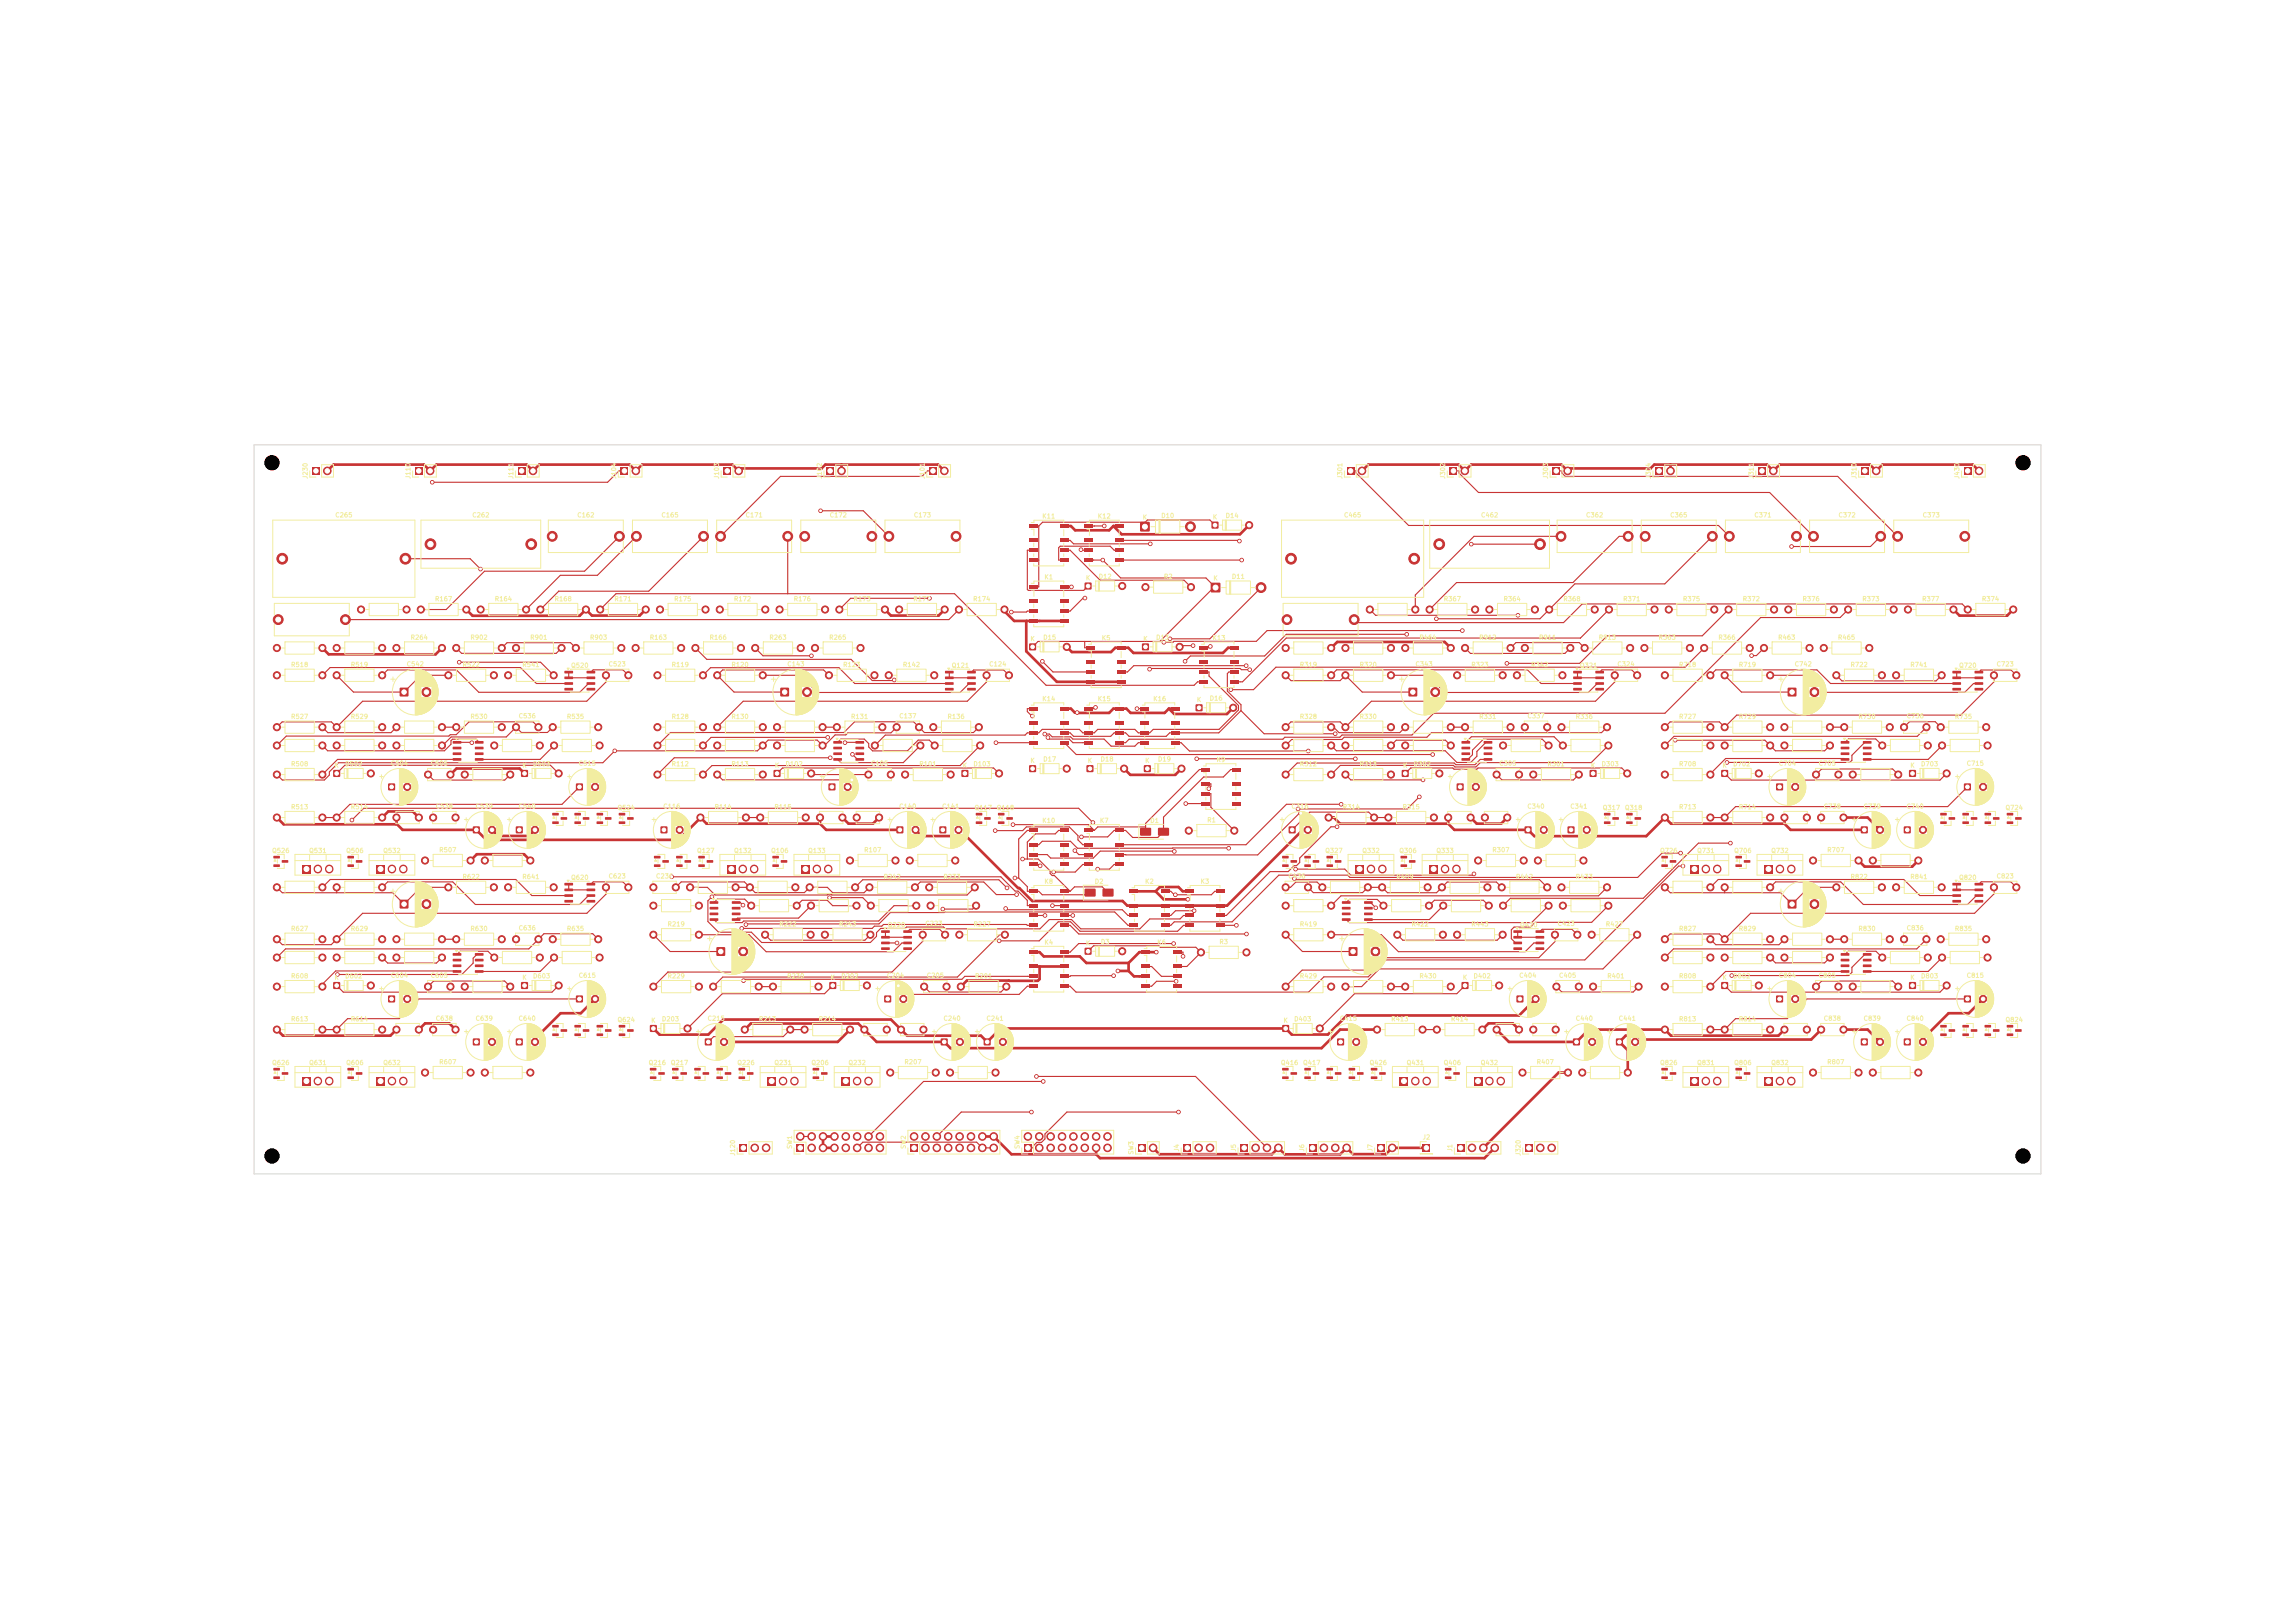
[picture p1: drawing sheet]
<svg xmlns="http://www.w3.org/2000/svg" width="297mm" height="210mm" viewBox="0 0 297 210" stroke-linecap="round" stroke-linejoin="round" font-family="sans-serif">
<defs><g id="words">
<g font-size=".6" fill="#f2eda1">
<text x="39.9" y="62" transform="rotate(-90 39.9 62)">J230</text>
<text x="53.3" y="62" transform="rotate(-90 53.3 62)">J110</text>
<text x="66.6" y="62" transform="rotate(-90 66.6 62)">J111</text>
<text x="79.9" y="62" transform="rotate(-90 79.9 62)">J104</text>
<text x="93.2" y="62" transform="rotate(-90 93.2 62)">J103</text>
<text x="106.5" y="62" transform="rotate(-90 106.5 62)">J102</text>
<text x="119.8" y="62" transform="rotate(-90 119.8 62)">J101</text>
<text x="173.8" y="62" transform="rotate(-90 173.8 62)">J301</text>
<text x="187.2" y="62" transform="rotate(-90 187.2 62)">J302</text>
<text x="200.5" y="62" transform="rotate(-90 200.5 62)">J303</text>
<text x="213.8" y="62" transform="rotate(-90 213.8 62)">J304</text>
<text x="227.1" y="62" transform="rotate(-90 227.1 62)">J311</text>
<text x="240.4" y="62" transform="rotate(-90 240.4 62)">J310</text>
<text x="253.7" y="62" transform="rotate(-90 253.7 62)">J430</text>
<text x="43.3" y="67.1">C265</text>
<text x="61.1" y="67.1">C262</text>
<text x="74.6" y="67.1">C162</text>
<text x="85.5" y="67.1">C165</text>
<text x="96.4" y="67.1">C171</text>
<text x="107.3" y="67.1">C172</text>
<text x="118.2" y="67.1">C173</text>
<text x="134.8" y="67.2">K11</text>
<text x="142" y="67.2">K12</text>
<text x="147.8" y="67.4">K</text>
<text x="150.2" y="67.2">D10</text>
<text x="156.9" y="67.3">K</text>
<text x="158.5" y="67.2">D14</text>
<text x="173.9" y="67.1">C465</text>
<text x="191.6" y="67.1">C462</text>
<text x="205.2" y="67.1">C362</text>
<text x="216.1" y="67.1">C365</text>
<text x="227" y="67.1">C371</text>
<text x="237.9" y="67.1">C372</text>
<text x="248.7" y="67.1">C373</text>
<text x="56.2" y="77.9">R167</text>
<text x="64" y="77.9">R164</text>
<text x="71.7" y="77.9">R168</text>
<text x="79.4" y="77.9">R171</text>
<text x="87.2" y="77.9">R175</text>
<text x="94.9" y="77.9">R172</text>
<text x="102.7" y="77.9">R176</text>
<text x="110.4" y="77.9">R173</text>
<text x="118.1" y="77.9">R177</text>
<text x="125.9" y="77.9">R174</text>
<text x="135.1" y="75.1">K1</text>
<text x="140.5" y="75.2">K</text>
<text x="142.1" y="75">D12</text>
<text x="150.6" y="75">R2</text>
<text x="157" y="75.3">K</text>
<text x="159.4" y="75">D11</text>
<text x="186.8" y="77.9">R367</text>
<text x="194.5" y="77.9">R364</text>
<text x="202.3" y="77.9">R368</text>
<text x="210" y="77.9">R371</text>
<text x="217.7" y="77.9">R375</text>
<text x="225.5" y="77.9">R372</text>
<text x="233.2" y="77.9">R376</text>
<text x="240.9" y="77.9">R373</text>
<text x="248.7" y="77.9">R377</text>
<text x="256.4" y="77.9">R374</text>
<text x="53.1" y="82.9">R264</text>
<text x="60.8" y="82.9">R902</text>
<text x="68.6" y="82.9">R901</text>
<text x="76.3" y="82.9">R903</text>
<text x="84" y="82.9">R163</text>
<text x="91.8" y="82.9">R166</text>
<text x="99.5" y="82.9">R263</text>
<text x="107.2" y="82.9">R265</text>
<text x="133.3" y="83.1">K</text>
<text x="134.9" y="82.9">D15</text>
<text x="142.5" y="83">K5</text>
<text x="147.9" y="83.1">K</text>
<text x="149.5" y="82.9">D13</text>
<text x="156.8" y="83">K13</text>
<text x="183.6" y="82.9">R464</text>
<text x="191.4" y="82.9">R912</text>
<text x="199.1" y="82.9">R911</text>
<text x="206.8" y="82.9">R913</text>
<text x="214.6" y="82.9">R363</text>
<text x="222.3" y="82.9">R366</text>
<text x="230.1" y="82.9">R463</text>
<text x="237.8" y="82.9">R465</text>
<text x="37.6" y="86.4">R518</text>
<text x="45.3" y="86.4">R519</text>
<text x="52.6" y="86.4">C542</text>
<text x="59.8" y="86.4">R522</text>
<text x="67.5" y="86.4">R541</text>
<text x="73.8" y="86.5">Q520</text>
<text x="78.7" y="86.4">C523</text>
<text x="86.9" y="86.4">R119</text>
<text x="94.6" y="86.4">R120</text>
<text x="101.8" y="86.4">C143</text>
<text x="109" y="86.4">R123</text>
<text x="116.8" y="86.4">R142</text>
<text x="123.1" y="86.5">Q121</text>
<text x="127.9" y="86.4">C124</text>
<text x="168.1" y="86.4">R319</text>
<text x="175.9" y="86.4">R320</text>
<text x="183.1" y="86.4">C343</text>
<text x="190.3" y="86.4">R323</text>
<text x="198.1" y="86.4">R342</text>
<text x="204.4" y="86.5">Q321</text>
<text x="209.2" y="86.4">C324</text>
<text x="217.2" y="86.4">R718</text>
<text x="225" y="86.4">R719</text>
<text x="232.2" y="86.4">C742</text>
<text x="239.4" y="86.4">R722</text>
<text x="247.2" y="86.4">R741</text>
<text x="253.5" y="86.5">Q720</text>
<text x="258.3" y="86.4">C723</text>
<text x="37.6" y="93.2">R527</text>
<text x="45.3" y="93.2">R529</text>
<text x="60.8" y="93.2">R530</text>
<text x="67.1" y="93.1">C536</text>
<text x="73.3" y="93.2">R535</text>
<text x="86.9" y="93.2">R128</text>
<text x="94.6" y="93.2">R130</text>
<text x="110.1" y="93.2">R131</text>
<text x="116.3" y="93.1">C137</text>
<text x="122.6" y="93.2">R136</text>
<text x="134.8" y="90.9">K14</text>
<text x="142" y="90.9">K15</text>
<text x="149.2" y="90.9">K16</text>
<text x="154.8" y="91">K</text>
<text x="156.5" y="90.8">D16</text>
<text x="168.1" y="93.2">R328</text>
<text x="175.9" y="93.2">R330</text>
<text x="191.4" y="93.2">R331</text>
<text x="197.6" y="93.1">C337</text>
<text x="203.8" y="93.2">R336</text>
<text x="217.2" y="93.2">R727</text>
<text x="225" y="93.2">R729</text>
<text x="240.4" y="93.2">R730</text>
<text x="246.7" y="93.1">C736</text>
<text x="252.9" y="93.2">R735</text>
<text x="37.6" y="99.3">R508</text>
<text x="43.2" y="99.5">K</text>
<text x="44.6" y="99.3">D502</text>
<text x="50.5" y="99.2">C504</text>
<text x="55.7" y="99.2">C505</text>
<text x="67.5" y="99.5">K</text>
<text x="68.9" y="99.3">D503</text>
<text x="74.8" y="99.2">C515</text>
<text x="86.9" y="99.3">R112</text>
<text x="94.6" y="99.3">R113</text>
<text x="100.2" y="99.5">K</text>
<text x="101.6" y="99.3">D102</text>
<text x="112.7" y="99.2">C105</text>
<text x="118.9" y="99.3">R101</text>
<text x="124.5" y="99.5">K</text>
<text x="125.9" y="99.3">D103</text>
<text x="133.3" y="98.9">K</text>
<text x="134.9" y="98.7">D17</text>
<text x="140.7" y="98.9">K</text>
<text x="142.4" y="98.7">D18</text>
<text x="148.1" y="98.9">K</text>
<text x="149.8" y="98.7">D19</text>
<text x="157.4" y="98.7">K9</text>
<text x="168.1" y="99.3">R312</text>
<text x="175.9" y="99.3">R313</text>
<text x="181.5" y="99.5">K</text>
<text x="182.9" y="99.3">D302</text>
<text x="194" y="99.2">C305</text>
<text x="200.2" y="99.3">R301</text>
<text x="205.8" y="99.5">K</text>
<text x="207.2" y="99.3">D303</text>
<text x="217.2" y="99.3">R708</text>
<text x="222.8" y="99.5">K</text>
<text x="224.2" y="99.3">D702</text>
<text x="230.1" y="99.2">C704</text>
<text x="235.3" y="99.2">C705</text>
<text x="247.2" y="99.5">K</text>
<text x="248.5" y="99.3">D703</text>
<text x="254.4" y="99.2">C715</text>
<text x="37.6" y="104.9">R513</text>
<text x="45.3" y="104.9">R514</text>
<text x="56.3" y="104.8">C538</text>
<text x="61.5" y="104.8">C539</text>
<text x="67" y="104.8">C540</text>
<text x="79.8" y="104.9">Q524</text>
<text x="85.8" y="104.8">C116</text>
<text x="92.4" y="104.9">R114</text>
<text x="100.2" y="104.9">R115</text>
<text x="116.3" y="104.8">C140</text>
<text x="121.9" y="104.8">C141</text>
<text x="126.1" y="104.9">Q117</text>
<text x="128.9" y="104.9">Q118</text>
<text x="134.8" y="106.6">K10</text>
<text x="142.3" y="106.6">K7</text>
<text x="148.8" y="106.6">D1</text>
<text x="156.2" y="106.5">R1</text>
<text x="167.1" y="104.8">C316</text>
<text x="173.7" y="104.9">R314</text>
<text x="181.4" y="104.9">R315</text>
<text x="197.6" y="104.8">C340</text>
<text x="203.1" y="104.8">C341</text>
<text x="207.3" y="104.9">Q317</text>
<text x="210.2" y="104.9">Q318</text>
<text x="217.2" y="104.9">R713</text>
<text x="225" y="104.9">R714</text>
<text x="236" y="104.8">C738</text>
<text x="241.1" y="104.8">C739</text>
<text x="246.7" y="104.8">C740</text>
<text x="259.5" y="104.9">Q724</text>
<text x="35.2" y="110.5">Q526</text>
<text x="39.9" y="110.5">Q531</text>
<text x="44.7" y="110.5">Q506</text>
<text x="49.5" y="110.5">Q532</text>
<text x="56.8" y="110.4">R507</text>
<text x="59.8" y="113.9">R622</text>
<text x="67.5" y="113.9">R641</text>
<text x="73.8" y="114">Q620</text>
<text x="78.7" y="113.8">C623</text>
<text x="84.8" y="113.8">C236</text>
<text x="90.1" y="110.5">Q127</text>
<text x="94.9" y="110.5">Q132</text>
<text x="99.7" y="110.5">Q106</text>
<text x="104.5" y="110.5">Q133</text>
<text x="111.8" y="110.4">R107</text>
<text x="114.3" y="113.9">R242</text>
<text x="122" y="113.9">R233</text>
<text x="166.7" y="113.8">C436</text>
<text x="171.4" y="110.5">Q327</text>
<text x="176.2" y="110.5">Q332</text>
<text x="180.6" y="113.9">R409</text>
<text x="181" y="110.5">Q306</text>
<text x="185.8" y="110.5">Q333</text>
<text x="193.1" y="110.4">R307</text>
<text x="196.1" y="113.9">R442</text>
<text x="203.8" y="113.9">R433</text>
<text x="214.8" y="110.5">Q726</text>
<text x="219.6" y="110.5">Q731</text>
<text x="224.4" y="110.5">Q706</text>
<text x="229.2" y="110.5">Q732</text>
<text x="236.4" y="110.4">R707</text>
<text x="239.4" y="113.9">R822</text>
<text x="247.2" y="113.9">R841</text>
<text x="253.5" y="114">Q820</text>
<text x="258.3" y="113.8">C823</text>
<text x="119.7" y="119.9">C223</text>
<text x="135.1" y="114.5">K8</text>
<text x="141.6" y="114.5">D2</text>
<text x="148.1" y="114.5">K2</text>
<text x="155.3" y="114.5">K3</text>
<text x="201.5" y="119.9">C423</text>
<text x="37.6" y="120.6">R627</text>
<text x="45.3" y="120.6">R629</text>
<text x="60.8" y="120.6">R630</text>
<text x="67.1" y="120.5">C636</text>
<text x="73.3" y="120.6">R635</text>
<text x="86.3" y="120">R219</text>
<text x="100.8" y="120">R222</text>
<text x="108.5" y="120">R243</text>
<text x="114.8" y="120.1">Q220</text>
<text x="125.9" y="120">R227</text>
<text x="135.1" y="122.4">K4</text>
<text x="140.5" y="122.5">K</text>
<text x="142.4" y="122.3">D3</text>
<text x="149.7" y="122.4">K6</text>
<text x="157.7" y="122.3">R3</text>
<text x="168.1" y="120">R419</text>
<text x="182.6" y="120">R422</text>
<text x="190.3" y="120">R443</text>
<text x="196.7" y="120.1">Q420</text>
<text x="207.7" y="120">R427</text>
<text x="217.2" y="120.6">R827</text>
<text x="225" y="120.6">R829</text>
<text x="240.4" y="120.6">R830</text>
<text x="246.7" y="120.5">C836</text>
<text x="252.9" y="120.6">R835</text>
<text x="37.6" y="126.7">R608</text>
<text x="43.2" y="126.9">K</text>
<text x="44.6" y="126.7">D602</text>
<text x="50.5" y="126.7">C604</text>
<text x="55.7" y="126.7">C605</text>
<text x="67.5" y="126.9">K</text>
<text x="68.9" y="126.7">D603</text>
<text x="74.8" y="126.7">C615</text>
<text x="86.3" y="126.7">R229</text>
<text x="101.8" y="126.7">R230</text>
<text x="107.4" y="126.9">K</text>
<text x="108.8" y="126.7">D202</text>
<text x="114.7" y="126.7">C204</text>
<text x="119.9" y="126.7">C205</text>
<text x="126.1" y="126.7">R201</text>
<text x="168.1" y="126.7">R429</text>
<text x="183.6" y="126.7">R430</text>
<text x="189.2" y="126.9">K</text>
<text x="190.6" y="126.7">D402</text>
<text x="196.5" y="126.7">C404</text>
<text x="201.7" y="126.7">C405</text>
<text x="207.9" y="126.7">R401</text>
<text x="217.2" y="126.7">R808</text>
<text x="222.8" y="126.9">K</text>
<text x="224.2" y="126.7">D802</text>
<text x="230.1" y="126.7">C804</text>
<text x="235.3" y="126.7">C805</text>
<text x="247.2" y="126.9">K</text>
<text x="248.5" y="126.7">D803</text>
<text x="254.4" y="126.7">C815</text>
<text x="35.2" y="137.9">Q626</text>
<text x="37.6" y="132.3">R613</text>
<text x="39.9" y="137.9">Q631</text>
<text x="44.7" y="137.9">Q606</text>
<text x="45.3" y="132.3">R614</text>
<text x="49.5" y="137.9">Q632</text>
<text x="56.3" y="132.2">C638</text>
<text x="56.8" y="137.8">R607</text>
<text x="61.5" y="132.2">C639</text>
<text x="67" y="132.2">C640</text>
<text x="79.8" y="132.4">Q624</text>
<text x="83.9" y="137.9">Q216</text>
<text x="84.2" y="132.5">K</text>
<text x="85.6" y="132.3">D203</text>
<text x="86.7" y="137.9">Q217</text>
<text x="91.5" y="132.2">C215</text>
<text x="95.4" y="137.9">Q226</text>
<text x="98.2" y="132.3">R213</text>
<text x="100.1" y="137.9">Q231</text>
<text x="104.9" y="137.9">Q206</text>
<text x="105.9" y="132.3">R214</text>
<text x="109.7" y="137.9">Q232</text>
<text x="117" y="137.8">R207</text>
<text x="122" y="132.2">C240</text>
<text x="127.6" y="132.2">C241</text>
<text x="165.7" y="137.9">Q416</text>
<text x="166" y="132.5">K</text>
<text x="167.4" y="132.3">D403</text>
<text x="168.6" y="137.9">Q417</text>
<text x="173.3" y="132.2">C415</text>
<text x="177.2" y="137.9">Q426</text>
<text x="180" y="132.3">R413</text>
<text x="182" y="137.9">Q431</text>
<text x="186.8" y="137.9">Q406</text>
<text x="187.7" y="132.3">R414</text>
<text x="191.6" y="137.9">Q432</text>
<text x="198.8" y="137.8">R407</text>
<text x="203.9" y="132.2">C440</text>
<text x="209.4" y="132.2">C441</text>
<text x="214.8" y="137.9">Q826</text>
<text x="217.2" y="132.3">R813</text>
<text x="219.6" y="137.9">Q831</text>
<text x="224.4" y="137.9">Q806</text>
<text x="225" y="132.3">R814</text>
<text x="229.2" y="137.9">Q832</text>
<text x="236" y="132.2">C838</text>
<text x="236.4" y="137.8">R807</text>
<text x="241.1" y="132.2">C839</text>
<text x="246.7" y="132.2">C840</text>
<text x="259.5" y="132.4">Q824</text>
<text x="95.3" y="149.6" transform="rotate(-90 95.3 149.6)">J120</text>
<text x="102.6" y="148.7" transform="rotate(-90 102.6 148.7)">SW1</text>
<text x="117.4" y="148.7" transform="rotate(-90 117.4 148.7)">SW2</text>
<text x="132.1" y="148.7" transform="rotate(-90 132.1 148.7)">SW4</text>
<text x="146.8" y="149.5" transform="rotate(-90 146.8 149.5)">SW3</text>
<text x="152.7" y="149.1" transform="rotate(-90 152.7 149.1)">J4</text>
<text x="160.1" y="149.1" transform="rotate(-90 160.1 149.1)">J5</text>
<text x="168.9" y="149.1" transform="rotate(-90 168.9 149.1)">J6</text>
<text x="177.8" y="149.1" transform="rotate(-90 177.8 149.1)">J7</text>
<text x="184" y="147.6">J2</text>
<text x="188.1" y="149.1" transform="rotate(-90 188.1 149.1)">J1</text>
<text x="196.9" y="149.6" transform="rotate(-90 196.9 149.6)">J320</text>
</g>
</g></defs>
<path d="M0 0h172.1v121.7h-172.1z" fill="#fff" stroke="#fff" stroke-width=".13"/>
<g fill="#c83434" stroke="#c83434" stroke-width=".13">
<circle cx="199" cy="111.3" r=".46"/>
<circle cx="204.9" cy="111.3" r=".46"/>
</g>
<path d="M121.8 134.4h.8v.8h-.8z" fill="#c83434"/>
<circle cx="124.2" cy="134.8" r=".46" fill="#c83434" stroke="#c83434" stroke-width=".13"/>
<path d="M153.2 148h.9v1h-.9z" fill="#c83434"/>
<g fill="#c83434" stroke="#c83434" stroke-width=".13">
<circle cx="155.1" cy="148.5" r=".49"/>
<circle cx="156.6" cy="148.5" r=".49"/>
</g>
<g fill="#c83434">
<path d="M238.2 95.9h1.1v.3h-1z"/>
<path d="M238.2 96.6h1.1v.3l-1 .1z"/>
<path d="M238.2 97.4h1.1v.2l-1 .1z"/>
<path d="M238.2 98.1h1.1v.3h-1z"/>
<path d="M241.1 98.1h1l.1 .3h-1.1z"/>
<path d="M241.1 97.4h1l.1 .2-1.1 .1z"/>
<path d="M241.1 96.6h1l.1 .3-1.1 .1z"/>
<path d="M241.1 95.9h1l.1 .3h-1.1z"/>
<path d="M71.5 132.6h.8v.3l-.8 .1z"/>
<path d="M71.5 133.7h.8v.3l-.8 .1z"/>
<path d="M72.6 133.2h.7l.1 .3h-.8z"/>
</g>
<g fill="#c83434" stroke="#c83434" stroke-width=".13">
<circle cx="166.4" cy="87.4" r=".46"/>
<circle cx="172.3" cy="87.4" r=".46"/>
</g>
<g fill="#c83434">
<path d="M184.1 148h1v1h-1z"/>
<path d="M189.2 95.9h1l.1 .3h-1.1z"/>
<path d="M189.2 96.6h1l.1 .3-1.1 .1z"/>
<path d="M189.2 97.4h1l.1 .2-1.1 .1z"/>
<path d="M189.2 98.1h1l.1 .3h-1.1z"/>
<path d="M192 98.1h1.1v.3h-1z"/>
<path d="M192 97.4h1.1v.2l-1 .1z"/>
<path d="M192 96.6h1.1v.3l-1 .1z"/>
<path d="M192 95.9h1.1v.3h-1z"/>
<path d="M210.5 105.2h.7l.1 .3h-.8z"/>
<path d="M210.5 106.3h.7l.1 .3h-.8z"/>
<path d="M211.5 105.8l.8-.1 .1 .3-.8 .1z"/>
<path d="M80.1 132.6h.8v.3l-.8 .1z"/>
<path d="M80.1 133.7h.8v.3l-.8 .1z"/>
<path d="M81.2 133.2h.8v.3h-.8z"/>
</g>
<g fill="#c83434" stroke="#c83434" stroke-width=".13">
<circle cx="117.1" cy="100.2" r=".46"/>
<circle cx="123" cy="100.2" r=".46"/>
</g>
<path d="M43.1 99.7h.9v.8h-.9z" fill="#c83434"/>
<g fill="#c83434" stroke="#c83434" stroke-width=".13">
<circle cx="48" cy="100.1" r=".46"/>
<circle cx="100.9" cy="78.9" r=".46"/>
<circle cx="106.8" cy="78.9" r=".46"/>
<circle cx="180.8" cy="120.9" r=".46"/>
<circle cx="186.7" cy="120.9" r=".46"/>
</g>
<path d="M246.4 107h.8v.8h-.8z" fill="#c83434"/>
<g fill="#c83434" stroke="#c83434" stroke-width=".13">
<circle cx="248.9" cy="107.4" r=".46"/>
<circle cx="84.6" cy="117.2" r=".46"/>
<circle cx="90.4" cy="117.2" r=".46"/>
<circle cx="85.1" cy="96.5" r=".46"/>
<circle cx="91" cy="96.5" r=".46"/>
<circle cx="35.8" cy="96.5" r=".46"/>
<circle cx="41.7" cy="96.5" r=".46"/>
</g>
<g fill="#c83434">
<path d="M58.6 123.3h1.1v.3l-1.1 .1z"/>
<path d="M58.6 124.1h1.1v.3h-1.1z"/>
<path d="M58.6 124.8h1.1v.3h-1.1z"/>
<path d="M58.6 125.6l1.1-.1v.3l-1.1 .1z"/>
<path d="M61.5 125.6l1-.1 .1 .3-1.1 .1z"/>
<path d="M61.5 124.8h1l.1 .3h-1.1z"/>
<path d="M61.5 124.1h1l.1 .3h-1.1z"/>
<path d="M61.5 123.3h1l.1 .3-1.1 .1z"/>
</g>
<g fill="#c83434" stroke="#c83434" stroke-width=".13">
<circle cx="51.3" cy="94.1" r=".46"/>
<circle cx="57.2" cy="94.1" r=".46"/>
</g>
<path d="M156.8 67.5h.9v.9h-.9z" fill="#c83434"/>
<g fill="#c83434" stroke="#c83434" stroke-width=".13">
<circle cx="161.7" cy="67.9" r=".46"/>
<circle cx="174.1" cy="100.2" r=".46"/>
<circle cx="180" cy="100.2" r=".46"/>
</g>
<g fill="#c83434">
<path d="M74.4 132.6h.7l.1 .3-.8 .1z"/>
<path d="M74.4 133.7h.7l.1 .3-.8 .1z"/>
<path d="M75.4 133.2h.8l.1 .3h-.8z"/>
<path d="M256.8 105.2h.8l.1 .3h-.8z"/>
<path d="M256.8 106.3h.8l.1 .3h-.8z"/>
<path d="M257.9 105.8l.8-.1 .1 .3-.8 .1z"/>
</g>
<g fill="#c83434" stroke="#c83434" stroke-width=".13">
<circle cx="202.3" cy="96.5" r=".46"/>
<circle cx="208.1" cy="96.5" r=".46"/>
<circle cx="43.6" cy="96.5" r=".46"/>
<circle cx="49.5" cy="96.5" r=".46"/>
</g>
<path d="M74.6 128.8h.8v.9h-.8z" fill="#c83434"/>
<circle cx="77" cy="129.3" r=".46" fill="#c83434" stroke="#c83434" stroke-width=".13"/>
<path d="M147.6 67.6h1.2v1.1h-1.2z" fill="#c83434"/>
<circle cx="154.1" cy="68.2" r=".64" fill="#c83434" stroke="#c83434" stroke-width=".13"/>
<path d="M114.5 128.8h.8v.9h-.8z" fill="#c83434"/>
<g fill="#c83434" stroke="#c83434" stroke-width=".13">
<circle cx="116.9" cy="129.3" r=".46"/>
<circle cx="96.4" cy="133.2" r=".46"/>
<circle cx="102.3" cy="133.2" r=".46"/>
</g>
<g fill="#c83434">
<path d="M224.6 110.8l.8-.1v.3l-.8 .1z"/>
<path d="M224.6 111.9l.8-.1v.3l-.8 .1z"/>
<path d="M225.7 111.3h.8v.3h-.8z"/>
<path d="M39.1 111.9h1.1v1.1h-1.1z"/>
</g>
<path d="M41.1 112.4v.1M42.6 112.4v.1" fill="none" stroke="#c83434" stroke-width="1.1"/>
<g fill="#c83434">
<path d="M251.1 105.2h.8v.3h-.8z"/>
<path d="M251.1 106.3h.8v.3h-.8z"/>
<path d="M252.2 105.8l.8-.1v.3l-.8 .1z"/>
</g>
<g fill="#c83434" stroke="#c83434" stroke-width=".13">
<circle cx="124.1" cy="78.9" r=".46"/>
<circle cx="130" cy="78.9" r=".46"/>
</g>
<path d="M121.6 107h.8v.8h-.8z" fill="#c83434"/>
<circle cx="124" cy="107.4" r=".46" fill="#c83434" stroke="#c83434" stroke-width=".13"/>
<g fill="#c83434">
<path d="M238.2 123.3h1.1v.3l-1 .1z"/>
<path d="M238.2 124.1h1.1v.3h-1z"/>
<path d="M238.2 124.8h1.1v.3h-1z"/>
<path d="M238.2 125.6l1.1-.1v.3l-1 .1z"/>
<path d="M241.1 125.6l1-.1 .1 .3-1.1 .1z"/>
<path d="M241.1 124.8h1l.1 .3h-1.1z"/>
<path d="M241.1 124.1h1l.1 .3h-1.1z"/>
<path d="M241.1 123.3h1l.1 .3-1.1 .1z"/>
<path d="M80.1 105.2h.8v.3h-.8z"/>
<path d="M80.1 106.3h.8v.3h-.8z"/>
<path d="M81.2 105.8l.8-.1v.3l-.8 .1z"/>
</g>
<g fill="#c83434" stroke="#c83434" stroke-width=".13">
<circle cx="85.4" cy="78.9" r=".46"/>
<circle cx="91.3" cy="78.9" r=".46"/>
<circle cx="237.6" cy="114.8" r=".46"/>
<circle cx="243.5" cy="114.8" r=".46"/>
<circle cx="223.2" cy="123.9" r=".46"/>
<circle cx="229.1" cy="123.9" r=".46"/>
</g>
<path d="M188.5 101.4h.9v.8h-.9z" fill="#c83434"/>
<g fill="#c83434" stroke="#c83434" stroke-width=".13">
<circle cx="191" cy="101.8" r=".46"/>
<circle cx="189.6" cy="83.8" r=".46"/>
<circle cx="195.5" cy="83.8" r=".46"/>
<circle cx="234.6" cy="138.8" r=".46"/>
<circle cx="240.5" cy="138.8" r=".46"/>
</g>
<path d="M205.7 99.7h.9v.8h-.9z" fill="#c83434"/>
<circle cx="210.6" cy="100.1" r=".46" fill="#c83434" stroke="#c83434" stroke-width=".13"/>
<g fill="#c83434">
<path d="M92.7 138.2h.8l.1 .3h-.8z"/>
<path d="M92.7 139.3h.8l.1 .3h-.8z"/>
<path d="M93.8 138.8l.8-.1v.3l-.8 .1z"/>
</g>
<g fill="#c83434" stroke="#c83434" stroke-width=".13">
<circle cx="185" cy="78.9" r=".46"/>
<circle cx="190.9" cy="78.9" r=".46"/>
</g>
<path d="M173.1 134.4h.8v.8h-.8z" fill="#c83434"/>
<circle cx="175.5" cy="134.8" r=".46" fill="#c83434" stroke="#c83434" stroke-width=".13"/>
<g fill="#c83434">
<path d="M215 110.8l.8-.1v.3l-.8 .1z"/>
<path d="M215 111.9l.8-.1v.3l-.8 .1z"/>
<path d="M216.1 111.3h.8v.3h-.8z"/>
<path d="M207.6 105.2h.8v.3h-.8z"/>
<path d="M207.6 106.3h.8v.3h-.8z"/>
<path d="M208.7 105.8l.8-.1v.3l-.8 .1z"/>
</g>
<g fill="#c83434" stroke="#c83434" stroke-width=".13">
<circle cx="55.4" cy="127.7" r=".46"/>
<circle cx="58.3" cy="127.7" r=".46"/>
<circle cx="78.4" cy="87.4" r=".46"/>
<circle cx="81.3" cy="87.4" r=".46"/>
<circle cx="116.6" cy="133.2" r=".46"/>
<circle cx="119.5" cy="133.2" r=".46"/>
<circle cx="92.3" cy="127.7" r=".46"/>
<circle cx="98.2" cy="127.7" r=".46"/>
<circle cx="200.5" cy="78.9" r=".46"/>
<circle cx="206.4" cy="78.9" r=".46"/>
<circle cx="202.1" cy="114.8" r=".46"/>
<circle cx="208" cy="114.8" r=".46"/>
</g>
<g fill="#c83434">
<path d="M126.3 105.2h.8v.3h-.8z"/>
<path d="M126.3 106.3h.8v.3h-.8z"/>
<path d="M127.4 105.8l.8-.1v.3l-.8 .1z"/>
<path d="M100 110.8l.7-.1 .1 .3-.8 .1z"/>
<path d="M100 111.9l.7-.1 .1 .3-.8 .1z"/>
<path d="M101.1 111.3h.7l.1 .3h-.8z"/>
</g>
<g fill="#c83434" stroke="#c83434" stroke-width=".13">
<circle cx="234.6" cy="111.3" r=".46"/>
<circle cx="240.5" cy="111.3" r=".46"/>
<circle cx="178.9" cy="114.8" r=".46"/>
<circle cx="184.8" cy="114.8" r=".46"/>
<circle cx="112.7" cy="117.2" r=".46"/>
<circle cx="118.6" cy="117.2" r=".46"/>
<circle cx="51.3" cy="121.5" r=".46"/>
<circle cx="57.2" cy="121.5" r=".46"/>
</g>
<path d="M101 89h1.1v1.1h-1.1z" fill="#c83434"/>
<g fill="#c83434" stroke="#c83434" stroke-width=".13">
<circle cx="104.4" cy="89.6" r=".58"/>
<circle cx="115" cy="69.4" r=".64"/>
<circle cx="123.7" cy="69.4" r=".64"/>
<circle cx="71.5" cy="69.4" r=".64"/>
<circle cx="80.2" cy="69.4" r=".64"/>
<circle cx="84.6" cy="120.9" r=".46"/>
<circle cx="90.4" cy="120.9" r=".46"/>
<circle cx="258" cy="87.4" r=".46"/>
<circle cx="260.9" cy="87.4" r=".46"/>
<circle cx="239.8" cy="127.7" r=".46"/>
<circle cx="245.7" cy="127.7" r=".46"/>
<circle cx="194.5" cy="117.2" r=".46"/>
<circle cx="200.4" cy="117.2" r=".46"/>
</g>
<path d="M107.3 127.1h.9v.8h-.9z" fill="#c83434"/>
<g fill="#c83434" stroke="#c83434" stroke-width=".13">
<circle cx="112.2" cy="127.5" r=".46"/>
<circle cx="60.1" cy="127.7" r=".46"/>
<circle cx="66" cy="127.7" r=".46"/>
</g>
<path d="M106.9 60.4h1v1h-1z" fill="#c83434"/>
<g fill="#c83434" stroke="#c83434" stroke-width=".13">
<circle cx="108.9" cy="60.9" r=".49"/>
<circle cx="36.5" cy="72.3" r=".7"/>
<circle cx="52.5" cy="72.3" r=".7"/>
<circle cx="43.6" cy="83.8" r=".46"/>
<circle cx="49.5" cy="83.8" r=".46"/>
</g>
<g fill="#c83434">
<path d="M114 120.4h1.1v.3h-1z"/>
<path d="M114 121.1h1.1v.3h-1z"/>
<path d="M114 121.9l1.1-.1v.3l-1 .1z"/>
<path d="M114 122.6h1.1v.3h-1z"/>
<path d="M116.9 122.6h1.1v.3h-1.1z"/>
<path d="M116.9 121.9l1.1-.1v.3l-1.1 .1z"/>
<path d="M116.9 121.1h1.1v.3h-1.1z"/>
<path d="M116.9 120.4h1.1v.3h-1.1z"/>
<path d="M48.7 111.9h1.1v1.1h-1.1z"/>
</g>
<path d="M50.7 112.4v.1M52.2 112.4v.1" fill="none" stroke="#c83434" stroke-width="1.1"/>
<g fill="#c83434" stroke="#c83434" stroke-width=".13">
<circle cx="181.9" cy="96.5" r=".46"/>
<circle cx="187.7" cy="96.5" r=".46"/>
<circle cx="223.2" cy="105.8" r=".46"/>
<circle cx="229.1" cy="105.8" r=".46"/>
<circle cx="234.7" cy="69.4" r=".64"/>
<circle cx="243.4" cy="69.4" r=".64"/>
</g>
<path d="M203.6 134.4h.8v.8h-.8z" fill="#c83434"/>
<g fill="#c83434" stroke="#c83434" stroke-width=".13">
<circle cx="206" cy="134.8" r=".46"/>
<circle cx="108.6" cy="78.9" r=".46"/>
<circle cx="114.5" cy="78.9" r=".46"/>
<circle cx="69.9" cy="78.9" r=".46"/>
<circle cx="75.8" cy="78.9" r=".46"/>
<circle cx="55.4" cy="100.2" r=".46"/>
<circle cx="58.3" cy="100.2" r=".46"/>
<circle cx="82.3" cy="83.8" r=".46"/>
<circle cx="88.1" cy="83.8" r=".46"/>
<circle cx="246.4" cy="94.1" r=".46"/>
<circle cx="249.3" cy="94.1" r=".46"/>
<circle cx="208.2" cy="78.9" r=".46"/>
<circle cx="214.1" cy="78.9" r=".46"/>
</g>
<path d="M43.1 127.1h.9v.8h-.9z" fill="#c83434"/>
<circle cx="48" cy="127.5" r=".46" fill="#c83434" stroke="#c83434" stroke-width=".13"/>
<g fill="#c83434">
<path d="M140.4 115h1.4v1h-1.4z"/>
<path d="M142.7 115h1.4v1h-1.4z"/>
<path d="M133.2 83.3h.9v.8h-.9z"/>
</g>
<circle cx="138" cy="83.7" r=".46" fill="#c83434" stroke="#c83434" stroke-width=".13"/>
<g fill="#c83434">
<path d="M74.4 105.2h.7l.1 .3h-.8z"/>
<path d="M74.4 106.3h.7l.1 .3h-.8z"/>
<path d="M75.4 105.8l.8-.1 .1 .3-.8 .1z"/>
<path d="M95.6 138.2h.8v.3h-.8z"/>
<path d="M95.6 139.3h.8v.3h-.8z"/>
<path d="M96.7 138.8l.8-.1v.3l-.8 .1z"/>
</g>
<g fill="#c83434" stroke="#c83434" stroke-width=".13">
<circle cx="106.1" cy="105.8" r=".46"/>
<circle cx="109" cy="105.8" r=".46"/>
<circle cx="93.2" cy="69.4" r=".64"/>
<circle cx="101.9" cy="69.4" r=".64"/>
<circle cx="166.4" cy="114.8" r=".46"/>
<circle cx="169.3" cy="114.8" r=".46"/>
<circle cx="235" cy="100.2" r=".46"/>
<circle cx="237.9" cy="100.2" r=".46"/>
<circle cx="243.6" cy="123.9" r=".46"/>
<circle cx="249.5" cy="123.9" r=".46"/>
</g>
<path d="M182.3 89h1.1v1.1h-1.1z" fill="#c83434"/>
<circle cx="185.7" cy="89.5" r=".58" fill="#c83434" stroke="#c83434" stroke-width=".13"/>
<path d="M108.9 139.3h1.1v1.2h-1.1z" fill="#c83434"/>
<path d="M110.9 139.9h.1M112.4 139.9h.1" fill="none" stroke="#c83434" stroke-width="1.1"/>
<g fill="#c83434" stroke="#c83434" stroke-width=".13">
<circle cx="235.7" cy="133.2" r=".46"/>
<circle cx="238.6" cy="133.2" r=".46"/>
<circle cx="258" cy="114.8" r=".46"/>
<circle cx="260.9" cy="114.8" r=".46"/>
</g>
<g fill="#c83434">
<path d="M91.9 116.6h1l.1 .3h-1.1z"/>
<path d="M91.9 117.4l1-.1 .1 .3-1.1 .1z"/>
<path d="M91.9 118.1h1l.1 .3h-1.1z"/>
<path d="M91.9 118.8h1l.1 .3-1.1 .1z"/>
<path d="M94.7 118.8h1.1v.3l-1 .1z"/>
<path d="M94.7 118.1h1.1v.3h-1z"/>
<path d="M94.7 117.4l1.1-.1v.3l-1 .1z"/>
<path d="M94.7 116.6h1.1v.3h-1z"/>
<path d="M222.8 127.1h.8v.8h-.8z"/>
</g>
<g fill="#c83434" stroke="#c83434" stroke-width=".13">
<circle cx="227.6" cy="127.5" r=".46"/>
<circle cx="223.2" cy="121.5" r=".46"/>
<circle cx="229.1" cy="121.5" r=".46"/>
</g>
<g fill="#c83434">
<path d="M187 138.2h.8v.3h-.8z"/>
<path d="M187 139.3h.8v.3h-.8z"/>
<path d="M188.1 138.8l.8-.1v.3l-.8 .1z"/>
<path d="M202.9 107h.8v.8h-.8z"/>
</g>
<g fill="#c83434" stroke="#c83434" stroke-width=".13">
<circle cx="205.3" cy="107.4" r=".46"/>
<circle cx="58" cy="114.8" r=".46"/>
<circle cx="63.9" cy="114.8" r=".46"/>
</g>
<g fill="#c83434">
<path d="M90.4 110.8l.8-.1v.3l-.8 .1z"/>
<path d="M90.4 111.9l.8-.1v.3l-.8 .1z"/>
<path d="M91.5 111.3h.7l.1 .3h-.8z"/>
<path d="M45 138.2h.8v.3h-.8z"/>
<path d="M45 139.3h.8v.3h-.8z"/>
<path d="M46.1 138.8l.7-.1 .1 .3-.8 .1z"/>
</g>
<g fill="#c83434" stroke="#c83434" stroke-width=".13">
<circle cx="115.2" cy="138.8" r=".46"/>
<circle cx="121.1" cy="138.8" r=".46"/>
<circle cx="36" cy="80.2" r=".64"/>
<circle cx="44.7" cy="80.2" r=".64"/>
</g>
<path d="M50.3 128.8h.8v.9h-.8z" fill="#c83434"/>
<circle cx="52.7" cy="129.3" r=".46" fill="#c83434" stroke="#c83434" stroke-width=".13"/>
<path d="M93.6 60.4h1v1h-1z" fill="#c83434"/>
<g fill="#c83434" stroke="#c83434" stroke-width=".13">
<circle cx="95.6" cy="60.9" r=".49"/>
<circle cx="120.8" cy="94.1" r=".46"/>
<circle cx="126.7" cy="94.1" r=".46"/>
</g>
<path d="M147.8 83.3h.9v.8h-.9z" fill="#c83434"/>
<g fill="#c83434" stroke="#c83434" stroke-width=".13">
<circle cx="152.7" cy="83.7" r=".46"/>
<circle cx="99" cy="120.9" r=".46"/>
<circle cx="104.9" cy="120.9" r=".46"/>
<circle cx="198.4" cy="100.2" r=".46"/>
<circle cx="204.3" cy="100.2" r=".46"/>
<circle cx="127.7" cy="87.4" r=".46"/>
<circle cx="130.6" cy="87.4" r=".46"/>
<circle cx="56.1" cy="105.8" r=".46"/>
<circle cx="59" cy="105.8" r=".46"/>
<circle cx="92.8" cy="100.2" r=".46"/>
<circle cx="98.7" cy="100.2" r=".46"/>
</g>
<path d="M91.2 134.4h.9v.8h-.9z" fill="#c83434"/>
<g fill="#c83434" stroke="#c83434" stroke-width=".13">
<circle cx="93.7" cy="134.8" r=".46"/>
<circle cx="179.7" cy="105.8" r=".46"/>
<circle cx="185.6" cy="105.8" r=".46"/>
<circle cx="89.3" cy="114.8" r=".46"/>
<circle cx="95.2" cy="114.8" r=".46"/>
</g>
<g fill="#c83434">
<path d="M252.7 86.8h1l.1 .3h-1.1z"/>
<path d="M252.7 87.6l1-.1 .1 .3-1.1 .1z"/>
<path d="M252.7 88.3h1l.1 .3h-1.1z"/>
<path d="M252.7 89h1l.1 .3h-1.1z"/>
<path d="M255.6 89h1l.1 .3h-1.1z"/>
<path d="M255.6 88.3h1l.1 .3h-1.1z"/>
<path d="M255.6 87.6l1-.1 .1 .3-1.1 .1z"/>
<path d="M255.6 86.8h1l.1 .3h-1.1z"/>
<path d="M89.9 138.2h.7l.1 .3h-.8z"/>
<path d="M89.9 139.3h.7l.1 .3h-.8z"/>
<path d="M90.9 138.8l.8-.1 .1 .3-.8 .1z"/>
<path d="M195.9 120.4h1l.1 .3h-1.1z"/>
<path d="M195.9 121.1h1l.1 .3h-1.1z"/>
<path d="M195.9 121.9l1-.1 .1 .3-1.1 .1z"/>
<path d="M195.9 122.6h1l.1 .3h-1.1z"/>
<path d="M198.7 122.6h1.1v.3h-1z"/>
<path d="M198.7 121.9l1.1-.1v.3l-1 .1z"/>
<path d="M198.7 121.1h1.1v.3h-1z"/>
<path d="M198.7 120.4h1.1v.3h-1z"/>
<path d="M50.3 101.4h.8v.8h-.8z"/>
</g>
<circle cx="52.7" cy="101.8" r=".46" fill="#c83434" stroke="#c83434" stroke-width=".13"/>
<g fill="#c83434">
<path d="M140.3 107.2h1.1v.5h-1.1z"/>
<path d="M140.3 109.1h1.1v.4h-1.1z"/>
<path d="M140.3 110.3h1.1v.5h-1.1z"/>
<path d="M140.3 111.6h1.1v.5h-1.1z"/>
<path d="M144.4 111.6h1v.5h-1z"/>
<path d="M144.4 110.3h1v.5h-1z"/>
<path d="M144.4 109.1h1v.4h-1z"/>
<path d="M144.4 107.2h1v.5h-1z"/>
<path d="M247.1 127.1h.8v.8h-.8z"/>
</g>
<g fill="#c83434" stroke="#c83434" stroke-width=".13">
<circle cx="251.9" cy="127.5" r=".46"/>
<circle cx="246.9" cy="78.9" r=".46"/>
<circle cx="252.8" cy="78.9" r=".46"/>
<circle cx="153.8" cy="107.5" r=".46"/>
<circle cx="159.7" cy="107.5" r=".46"/>
<circle cx="254.6" cy="78.9" r=".46"/>
<circle cx="260.5" cy="78.9" r=".46"/>
</g>
<path d="M74.6 101.4h.8v.8h-.8z" fill="#c83434"/>
<g fill="#c83434" stroke="#c83434" stroke-width=".13">
<circle cx="77" cy="101.8" r=".46"/>
<circle cx="193.7" cy="133.2" r=".46"/>
<circle cx="196.6" cy="133.2" r=".46"/>
<circle cx="238.7" cy="94.1" r=".46"/>
<circle cx="244.6" cy="94.1" r=".46"/>
<circle cx="105" cy="117.2" r=".46"/>
<circle cx="110.8" cy="117.2" r=".46"/>
</g>
<g fill="#c83434">
<path d="M133.2 91.5h1v.4h-1z"/>
<path d="M133.2 93.3h1v.5h-1z"/>
<path d="M133.2 94.6h1v.5h-1z"/>
<path d="M133.2 95.9h1v.4h-1z"/>
<path d="M137.2 95.9h1.1v.4h-1.1z"/>
<path d="M137.2 94.6h1.1v.5h-1.1z"/>
<path d="M137.2 93.3h1.1v.5h-1.1z"/>
<path d="M137.2 91.5h1.1v.4h-1.1z"/>
</g>
<g fill="#c83434" stroke="#c83434" stroke-width=".13">
<circle cx="71.7" cy="96.5" r=".46"/>
<circle cx="77.6" cy="96.5" r=".46"/>
</g>
<g fill="#c83434">
<path d="M168.8 110.8l.8-.1v.3l-.8 .1z"/>
<path d="M168.8 111.9l.8-.1v.3l-.8 .1z"/>
<path d="M169.9 111.3h.8v.3h-.8z"/>
<path d="M174.6 138.2h.7l.1 .3h-.8z"/>
<path d="M174.6 139.3h.7l.1 .3h-.8z"/>
<path d="M175.6 138.8l.8-.1 .1 .3-.8 .1z"/>
</g>
<g fill="#c83434" stroke="#c83434" stroke-width=".13">
<circle cx="216" cy="78.9" r=".46"/>
<circle cx="221.8" cy="78.9" r=".46"/>
<circle cx="235" cy="127.7" r=".46"/>
<circle cx="237.9" cy="127.7" r=".46"/>
</g>
<g fill="#c83434">
<path d="M35.4 138.2h.8v.3h-.8z"/>
<path d="M35.4 139.3h.8v.3h-.8z"/>
<path d="M36.5 138.8l.8-.1v.3l-.8 .1z"/>
</g>
<g fill="#c83434" stroke="#c83434" stroke-width=".13">
<circle cx="85.1" cy="94.1" r=".46"/>
<circle cx="91" cy="94.1" r=".46"/>
</g>
<path d="M196.3 128.8h.8v.9h-.8z" fill="#c83434"/>
<circle cx="198.7" cy="129.3" r=".46" fill="#c83434" stroke="#c83434" stroke-width=".13"/>
<path d="M190.7 139.3h1.1v1.2h-1.1z" fill="#c83434"/>
<path d="M192.7 139.9h.1M194.2 139.9h.1" fill="none" stroke="#c83434" stroke-width="1.1"/>
<g fill="#c83434" stroke="#c83434" stroke-width=".13">
<circle cx="54.5" cy="78.9" r=".46"/>
<circle cx="60.3" cy="78.9" r=".46"/>
<circle cx="215.5" cy="96.5" r=".46"/>
<circle cx="221.3" cy="96.5" r=".46"/>
<circle cx="197.3" cy="83.8" r=".46"/>
<circle cx="203.2" cy="83.8" r=".46"/>
</g>
<path d="M120.2 60.4h1v1h-1z" fill="#c83434"/>
<circle cx="122.2" cy="60.9" r=".49" fill="#c83434" stroke="#c83434" stroke-width=".13"/>
<g fill="#c83434">
<path d="M165.9 138.2h.8l.1 .3h-.8z"/>
<path d="M165.9 139.3h.8l.1 .3h-.8z"/>
<path d="M167 138.8l.8-.1 .1 .3-.8 .1z"/>
</g>
<g fill="#c83434" stroke="#c83434" stroke-width=".13">
<circle cx="245.4" cy="87.4" r=".46"/>
<circle cx="251.3" cy="87.4" r=".46"/>
<circle cx="90" cy="83.8" r=".46"/>
<circle cx="95.9" cy="83.8" r=".46"/>
</g>
<g fill="#c83434">
<path d="M133.2 115.1h1v.5h-1z"/>
<path d="M133.2 117h1v.4h-1z"/>
<path d="M133.2 118.2h1v.5h-1z"/>
<path d="M133.2 119.5h1v.5h-1z"/>
<path d="M137.2 119.5h1.1v.5h-1.1z"/>
<path d="M137.2 118.2h1.1v.5h-1.1z"/>
<path d="M137.2 117h1.1v.4h-1.1z"/>
<path d="M137.2 115.1h1.1v.5h-1.1z"/>
</g>
<g fill="#c83434" stroke="#c83434" stroke-width=".13">
<circle cx="166.4" cy="100.2" r=".46"/>
<circle cx="172.3" cy="100.2" r=".46"/>
</g>
<path d="M254.1 60.4h1v1h-1z" fill="#c83434"/>
<circle cx="256.1" cy="60.9" r=".49" fill="#c83434" stroke="#c83434" stroke-width=".13"/>
<g fill="#c83434">
<path d="M87 138.2h.8v.3h-.8z"/>
<path d="M87 139.3h.8v.3h-.8z"/>
<path d="M88.1 138.8l.8-.1v.3l-.8 .1z"/>
<path d="M181.3 110.8l.7-.1 .1 .3-.8 .1z"/>
<path d="M181.3 111.9l.7-.1 .1 .3-.8 .1z"/>
<path d="M182.4 111.3h.7l.1 .3h-.8z"/>
<path d="M189.2 127.1h.8v.8h-.8z"/>
</g>
<circle cx="194" cy="127.5" r=".46" fill="#c83434" stroke="#c83434" stroke-width=".13"/>
<path d="M100.1 99.7h.9v.8h-.9z" fill="#c83434"/>
<g fill="#c83434" stroke="#c83434" stroke-width=".13">
<circle cx="105" cy="100.1" r=".46"/>
<circle cx="215.5" cy="114.8" r=".46"/>
<circle cx="221.3" cy="114.8" r=".46"/>
<circle cx="55" cy="111.3" r=".46"/>
<circle cx="60.9" cy="111.3" r=".46"/>
<circle cx="166.4" cy="120.9" r=".46"/>
<circle cx="172.3" cy="120.9" r=".46"/>
</g>
<path d="M228.3 111.9h1.1v1.1h-1.1z" fill="#c83434"/>
<path d="M230.3 112.4v.1M231.8 112.4v.1" fill="none" stroke="#c83434" stroke-width="1.1"/>
<g fill="#c83434" stroke="#c83434" stroke-width=".13">
<circle cx="43.6" cy="94.1" r=".46"/>
<circle cx="49.5" cy="94.1" r=".46"/>
<circle cx="171.9" cy="105.8" r=".46"/>
<circle cx="177.8" cy="105.8" r=".46"/>
<circle cx="194.5" cy="96.5" r=".46"/>
<circle cx="200.4" cy="96.5" r=".46"/>
</g>
<g fill="#c83434">
<path d="M84.1 138.2h.8v.3h-.8z"/>
<path d="M84.1 139.3h.8v.3h-.8z"/>
<path d="M85.2 138.8l.8-.1v.3l-.8 .1z"/>
<path d="M214.2 60.4h1v1h-1z"/>
</g>
<circle cx="216.2" cy="60.9" r=".49" fill="#c83434" stroke="#c83434" stroke-width=".13"/>
<path d="M84.1 132.7h.9v.8h-.9z" fill="#c83434"/>
<g fill="#c83434" stroke="#c83434" stroke-width=".13">
<circle cx="89" cy="133.1" r=".46"/>
<circle cx="206.2" cy="127.7" r=".46"/>
<circle cx="212.1" cy="127.7" r=".46"/>
<circle cx="66.8" cy="94.1" r=".46"/>
<circle cx="69.7" cy="94.1" r=".46"/>
</g>
<g fill="#c83434">
<path d="M129.2 105.2h.7l.1 .3h-.8z"/>
<path d="M129.2 106.3h.7l.1 .3h-.8z"/>
<path d="M130.3 105.8l.7-.1 .1 .3-.8 .1z"/>
</g>
<g fill="#c83434" stroke="#c83434" stroke-width=".13">
<circle cx="251.3" cy="96.5" r=".46"/>
<circle cx="257.2" cy="96.5" r=".46"/>
</g>
<g fill="#c83434">
<path d="M147.5 91.5h1.1v.4h-1.1z"/>
<path d="M147.5 93.3h1.1v.5h-1.1z"/>
<path d="M147.5 94.6h1.1v.5h-1.1z"/>
<path d="M147.5 95.9h1.1v.4h-1.1z"/>
<path d="M151.6 95.9h1v.4h-1z"/>
<path d="M151.6 94.6h1v.5h-1z"/>
<path d="M151.6 93.3h1v.5h-1z"/>
<path d="M151.6 91.5h1v.4h-1z"/>
<path d="M254.2 101.4h.8v.8h-.8z"/>
</g>
<circle cx="256.6" cy="101.8" r=".46" fill="#c83434" stroke="#c83434" stroke-width=".13"/>
<path d="M99.3 139.3h1.1v1.2h-1.1z" fill="#c83434"/>
<path d="M101.3 139.9h.1M102.8 139.9h.1" fill="none" stroke="#c83434" stroke-width="1.1"/>
<path d="M92.7 122.6h1.1v1.1h-1.1z" fill="#c83434"/>
<g fill="#c83434" stroke="#c83434" stroke-width=".13">
<circle cx="96.2" cy="123.1" r=".58"/>
<circle cx="121" cy="96.5" r=".46"/>
<circle cx="126.8" cy="96.5" r=".46"/>
</g>
<path d="M240.8 134.4h.9v.8h-.9z" fill="#c83434"/>
<g fill="#c83434" stroke="#c83434" stroke-width=".13">
<circle cx="243.3" cy="134.8" r=".46"/>
<circle cx="197.3" cy="94.1" r=".46"/>
<circle cx="200.2" cy="94.1" r=".46"/>
<circle cx="187.4" cy="105.8" r=".46"/>
<circle cx="190.3" cy="105.8" r=".46"/>
<circle cx="35.8" cy="127.7" r=".46"/>
<circle cx="41.7" cy="127.7" r=".46"/>
</g>
<path d="M185 111.9h1.1v1.1h-1.1z" fill="#c83434"/>
<path d="M187 112.4v.1M188.5 112.4v.1" fill="none" stroke="#c83434" stroke-width="1.1"/>
<g fill="#c83434" stroke="#c83434" stroke-width=".13">
<circle cx="186.3" cy="70.4" r=".7"/>
<circle cx="199.3" cy="70.4" r=".7"/>
<circle cx="192.7" cy="78.9" r=".46"/>
<circle cx="198.6" cy="78.9" r=".46"/>
<circle cx="223.2" cy="94.1" r=".46"/>
<circle cx="229.1" cy="94.1" r=".46"/>
</g>
<g fill="#c83434">
<path d="M35.4 110.8l.8-.1v.3l-.8 .1z"/>
<path d="M35.4 111.9l.8-.1v.3l-.8 .1z"/>
<path d="M36.5 111.3h.8v.3h-.8z"/>
</g>
<g fill="#c83434" stroke="#c83434" stroke-width=".13">
<circle cx="122.9" cy="138.8" r=".46"/>
<circle cx="128.8" cy="138.8" r=".46"/>
<circle cx="215.5" cy="94.1" r=".46"/>
<circle cx="221.3" cy="94.1" r=".46"/>
<circle cx="188.6" cy="87.4" r=".46"/>
<circle cx="194.5" cy="87.4" r=".46"/>
<circle cx="60.1" cy="100.2" r=".46"/>
<circle cx="66" cy="100.2" r=".46"/>
</g>
<path d="M166.8 107h.8v.8h-.8z" fill="#c83434"/>
<g fill="#c83434" stroke="#c83434" stroke-width=".13">
<circle cx="169.2" cy="107.4" r=".46"/>
<circle cx="82.4" cy="69.4" r=".64"/>
<circle cx="91.1" cy="69.4" r=".64"/>
<circle cx="155.4" cy="123.2" r=".46"/>
<circle cx="161.3" cy="123.2" r=".46"/>
<circle cx="116.4" cy="78.9" r=".46"/>
<circle cx="122.3" cy="78.9" r=".46"/>
<circle cx="174.1" cy="96.5" r=".46"/>
<circle cx="180" cy="96.5" r=".46"/>
<circle cx="85.1" cy="100.2" r=".46"/>
<circle cx="91" cy="100.2" r=".46"/>
</g>
<g fill="#c83434">
<path d="M147.6 107.1h1.3v1h-1.3z"/>
<path d="M149.9 107.1h1.4v1h-1.4z"/>
</g>
<g fill="#c83434" stroke="#c83434" stroke-width=".13">
<circle cx="90.6" cy="105.8" r=".46"/>
<circle cx="96.5" cy="105.8" r=".46"/>
</g>
<g fill="#c83434">
<path d="M146.2 115.1h1v.5h-1z"/>
<path d="M146.2 117h1v.4h-1z"/>
<path d="M146.2 118.2h1v.5h-1z"/>
<path d="M146.2 119.5h1v.5h-1z"/>
<path d="M150.3 119.5h1v.5h-1z"/>
<path d="M150.3 118.2h1v.5h-1z"/>
<path d="M150.3 117h1v.4h-1z"/>
<path d="M150.3 115.1h1v.5h-1z"/>
</g>
<g fill="#c83434" stroke="#c83434" stroke-width=".13">
<circle cx="186.6" cy="114.8" r=".46"/>
<circle cx="192.5" cy="114.8" r=".46"/>
</g>
<g fill="#c83434">
<path d="M259.7 105.2h.8v.3h-.8z"/>
<path d="M259.7 106.3h.8v.3h-.8z"/>
<path d="M260.8 105.8l.8-.1v.3l-.8 .1z"/>
</g>
<g fill="#c83434" stroke="#c83434" stroke-width=".13">
<circle cx="124.2" cy="120.9" r=".46"/>
<circle cx="130" cy="120.9" r=".46"/>
<circle cx="231.4" cy="78.9" r=".46"/>
<circle cx="237.3" cy="78.9" r=".46"/>
<circle cx="223.7" cy="78.9" r=".46"/>
<circle cx="229.6" cy="78.9" r=".46"/>
</g>
<path d="M103.1 148h1v1h-1z" fill="#c83434"/>
<g fill="#c83434" stroke="#c83434" stroke-width=".13">
<circle cx="103.6" cy="147.1" r=".49"/>
<circle cx="105" cy="148.5" r=".49"/>
<circle cx="105" cy="147.1" r=".49"/>
<circle cx="106.5" cy="148.5" r=".49"/>
<circle cx="106.5" cy="147.1" r=".49"/>
<circle cx="108" cy="148.5" r=".49"/>
<circle cx="108" cy="147.1" r=".49"/>
<circle cx="109.5" cy="148.5" r=".49"/>
<circle cx="109.5" cy="147.1" r=".49"/>
<circle cx="110.9" cy="148.5" r=".49"/>
<circle cx="110.9" cy="147.1" r=".49"/>
<circle cx="112.4" cy="148.5" r=".49"/>
<circle cx="112.4" cy="147.1" r=".49"/>
<circle cx="113.9" cy="148.5" r=".49"/>
<circle cx="113.9" cy="147.1" r=".49"/>
</g>
<g fill="#c83434">
<path d="M77.2 132.6h.8v.3l-.7 .1z"/>
<path d="M77.2 133.7h.8v.3l-.7 .1z"/>
<path d="M78.3 133.2h.8v.3h-.8z"/>
</g>
<g fill="#c83434" stroke="#c83434" stroke-width=".13">
<circle cx="51.3" cy="123.9" r=".46"/>
<circle cx="57.2" cy="123.9" r=".46"/>
</g>
<g fill="#c83434">
<path d="M165.9 110.8l.8-.1 .1 .3-.8 .1z"/>
<path d="M165.9 111.9l.8-.1 .1 .3-.8 .1z"/>
<path d="M167 111.3h.8l.1 .3h-.8z"/>
</g>
<g fill="#c83434" stroke="#c83434" stroke-width=".13">
<circle cx="71.7" cy="123.9" r=".46"/>
<circle cx="77.6" cy="123.9" r=".46"/>
</g>
<g fill="#c83434">
<path d="M133.2 67.8h1v.5h-1z"/>
<path d="M133.2 69.7h1v.5h-1z"/>
<path d="M133.2 71h1v.4h-1z"/>
<path d="M133.2 72.2h1v.5h-1z"/>
<path d="M137.2 72.2h1.1v.5h-1.1z"/>
<path d="M137.2 71h1.1v.4h-1.1z"/>
<path d="M137.2 69.7h1.1v.5h-1.1z"/>
<path d="M137.2 67.8h1.1v.5h-1.1z"/>
<path d="M140.6 83.6h1v.5h-1z"/>
<path d="M140.6 85.4h1v.5h-1z"/>
<path d="M140.6 86.7h1v.5h-1z"/>
<path d="M140.6 88h1v.5h-1z"/>
<path d="M144.6 88h1.1v.5h-1.1z"/>
<path d="M144.6 86.7h1.1v.5h-1.1z"/>
<path d="M144.6 85.4h1.1v.5h-1.1z"/>
<path d="M144.6 83.6h1.1v.5h-1.1z"/>
<path d="M103.7 111.9h1.1v1.1h-1.1z"/>
</g>
<path d="M105.7 112.4v.1M107.2 112.4v.1" fill="none" stroke="#c83434" stroke-width="1.1"/>
<g fill="#c83434">
<path d="M215 138.2h.8v.3h-.8z"/>
<path d="M215 139.3h.8v.3h-.8z"/>
<path d="M216.1 138.8l.8-.1v.3l-.8 .1z"/>
</g>
<g fill="#c83434" stroke="#c83434" stroke-width=".13">
<circle cx="111.9" cy="133.2" r=".46"/>
<circle cx="114.8" cy="133.2" r=".46"/>
</g>
<g fill="#c83434">
<path d="M256.8 132.6h.8l.1 .3-.8 .1z"/>
<path d="M256.8 133.7h.8l.1 .3-.8 .1z"/>
<path d="M257.9 133.2h.8l.1 .3h-.8z"/>
<path d="M48.7 139.3h1.1v1.2h-1.1z"/>
</g>
<path d="M50.7 139.9h.1M52.2 139.9h.1" fill="none" stroke="#c83434" stroke-width="1.1"/>
<g fill="#c83434" stroke="#c83434" stroke-width=".13">
<circle cx="65.8" cy="87.4" r=".46"/>
<circle cx="71.6" cy="87.4" r=".46"/>
</g>
<path d="M85.5 107h.8v.8h-.8z" fill="#c83434"/>
<g fill="#c83434" stroke="#c83434" stroke-width=".13">
<circle cx="88" cy="107.4" r=".46"/>
<circle cx="223.2" cy="114.8" r=".46"/>
<circle cx="229.1" cy="114.8" r=".46"/>
</g>
<g fill="#c83434">
<path d="M133.2 107.2h1v.5h-1z"/>
<path d="M133.2 109.1h1v.4h-1z"/>
<path d="M133.2 110.3h1v.5h-1z"/>
<path d="M133.2 111.6h1v.5h-1z"/>
<path d="M137.2 111.6h1.1v.5h-1.1z"/>
<path d="M137.2 110.3h1.1v.5h-1.1z"/>
<path d="M137.2 109.1h1.1v.4h-1.1z"/>
<path d="M137.2 107.2h1.1v.5h-1.1z"/>
</g>
<g fill="#c83434" stroke="#c83434" stroke-width=".13">
<circle cx="215.5" cy="133.2" r=".46"/>
<circle cx="221.3" cy="133.2" r=".46"/>
<circle cx="186.8" cy="117.2" r=".46"/>
<circle cx="192.7" cy="117.2" r=".46"/>
</g>
<path d="M169.4 148h.9v1h-.9z" fill="#c83434"/>
<g fill="#c83434" stroke="#c83434" stroke-width=".13">
<circle cx="171.3" cy="148.5" r=".49"/>
<circle cx="172.8" cy="148.5" r=".49"/>
<circle cx="174.3" cy="148.5" r=".49"/>
<circle cx="97" cy="114.8" r=".46"/>
<circle cx="102.9" cy="114.8" r=".46"/>
</g>
<g fill="#c83434">
<path d="M73.1 114.3l1-.1 .1 .3-1.1 .1z"/>
<path d="M73.1 115h1l.1 .3h-1.1z"/>
<path d="M73.1 115.7h1l.1 .3h-1.1z"/>
<path d="M73.1 116.5l1-.1 .1 .3-1.1 .1z"/>
<path d="M75.9 116.5l1.1-.1v.3l-1 .1z"/>
<path d="M75.9 115.7h1.1v.3h-1z"/>
<path d="M75.9 115h1.1v.3h-1z"/>
<path d="M75.9 114.3l1.1-.1v.3l-1 .1z"/>
<path d="M166 132.7h.8v.8h-.8z"/>
</g>
<g fill="#c83434" stroke="#c83434" stroke-width=".13">
<circle cx="170.8" cy="133.1" r=".46"/>
<circle cx="179" cy="117.2" r=".46"/>
<circle cx="184.9" cy="117.2" r=".46"/>
<circle cx="43.6" cy="133.2" r=".46"/>
<circle cx="49.5" cy="133.2" r=".46"/>
<circle cx="77.7" cy="78.9" r=".46"/>
<circle cx="83.6" cy="78.9" r=".46"/>
<circle cx="245.6" cy="69.4" r=".64"/>
<circle cx="254.3" cy="69.4" r=".64"/>
</g>
<g fill="#c83434">
<path d="M87.5 110.8l.8-.1v.3l-.8 .1z"/>
<path d="M87.5 111.9l.8-.1v.3l-.8 .1z"/>
<path d="M88.6 111.3h.8v.3h-.8z"/>
</g>
<g fill="#c83434" stroke="#c83434" stroke-width=".13">
<circle cx="112.5" cy="114.8" r=".46"/>
<circle cx="118.4" cy="114.8" r=".46"/>
<circle cx="98.4" cy="105.8" r=".46"/>
<circle cx="104.3" cy="105.8" r=".46"/>
</g>
<path d="M53.7 60.4h1v1h-1z" fill="#c83434"/>
<circle cx="55.7" cy="60.9" r=".49" fill="#c83434" stroke="#c83434" stroke-width=".13"/>
<path d="M229.9 128.8h.8v.9h-.8z" fill="#c83434"/>
<g fill="#c83434" stroke="#c83434" stroke-width=".13">
<circle cx="232.3" cy="129.3" r=".46"/>
<circle cx="174.1" cy="94.1" r=".46"/>
<circle cx="180" cy="94.1" r=".46"/>
<circle cx="242.4" cy="138.8" r=".46"/>
<circle cx="248.3" cy="138.8" r=".46"/>
<circle cx="251.2" cy="94.1" r=".46"/>
<circle cx="257" cy="94.1" r=".46"/>
</g>
<g fill="#c83434">
<path d="M254 132.6h.8v.3l-.8 .1z"/>
<path d="M254 133.7h.8v.3l-.8 .1z"/>
<path d="M255.1 133.2h.7l.1 .3h-.8z"/>
</g>
<g fill="#c83434" stroke="#c83434" stroke-width=".13">
<circle cx="181.9" cy="127.7" r=".46"/>
<circle cx="187.7" cy="127.7" r=".46"/>
</g>
<g fill="#c83434">
<path d="M173.7 116.6h1l.1 .3h-1.1z"/>
<path d="M173.7 117.4l1-.1 .1 .3-1.1 .1z"/>
<path d="M173.7 118.1h1l.1 .3h-1.1z"/>
<path d="M173.7 118.8h1l.1 .3-1.1 .1z"/>
<path d="M176.5 118.8h1.1v.3l-1 .1z"/>
<path d="M176.5 118.1h1.1v.3h-1z"/>
<path d="M176.5 117.4l1.1-.1v.3l-1 .1z"/>
<path d="M176.5 116.6h1.1v.3h-1z"/>
</g>
<g fill="#c83434" stroke="#c83434" stroke-width=".13">
<circle cx="119.4" cy="120.9" r=".46"/>
<circle cx="122.3" cy="120.9" r=".46"/>
<circle cx="181.9" cy="83.8" r=".46"/>
<circle cx="187.7" cy="83.8" r=".46"/>
<circle cx="174.1" cy="87.4" r=".46"/>
<circle cx="180" cy="87.4" r=".46"/>
</g>
<g fill="#c83434">
<path d="M133.2 75.7h1v.5h-1z"/>
<path d="M133.2 77.6h1v.4h-1z"/>
<path d="M133.2 78.8h1v.5h-1z"/>
<path d="M133.2 80.1h1v.5h-1z"/>
<path d="M137.2 80.1h1.1v.5h-1.1z"/>
<path d="M137.2 78.8h1.1v.5h-1.1z"/>
<path d="M137.2 77.6h1.1v.4h-1.1z"/>
<path d="M137.2 75.7h1.1v.5h-1.1z"/>
<path d="M175.4 111.9h1.1v1.1h-1.1z"/>
</g>
<path d="M177.4 112.4v.1M178.9 112.4v.1" fill="none" stroke="#c83434" stroke-width="1.1"/>
<path d="M67 60.4h1v1h-1z" fill="#c83434"/>
<g fill="#c83434" stroke="#c83434" stroke-width=".13">
<circle cx="69" cy="60.9" r=".49"/>
<circle cx="174.1" cy="127.7" r=".46"/>
<circle cx="180" cy="127.7" r=".46"/>
<circle cx="201.2" cy="120.9" r=".46"/>
<circle cx="204.1" cy="120.9" r=".46"/>
<circle cx="100.6" cy="94.1" r=".46"/>
<circle cx="106.4" cy="94.1" r=".46"/>
</g>
<g fill="#c83434">
<path d="M45 110.8l.8-.1v.3l-.8 .1z"/>
<path d="M45 111.9l.8-.1v.3l-.8 .1z"/>
<path d="M46.1 111.3h.7l.1 .3h-.8z"/>
<path d="M39.1 139.3h1.1v1.2h-1.1z"/>
</g>
<path d="M41.1 139.9h.1M42.6 139.9h.1" fill="none" stroke="#c83434" stroke-width="1.1"/>
<g fill="#c83434" stroke="#c83434" stroke-width=".13">
<circle cx="110" cy="111.3" r=".46"/>
<circle cx="115.9" cy="111.3" r=".46"/>
<circle cx="97.2" cy="117.2" r=".46"/>
<circle cx="103.1" cy="117.2" r=".46"/>
<circle cx="64" cy="123.9" r=".46"/>
<circle cx="69.9" cy="123.9" r=".46"/>
<circle cx="84.6" cy="114.8" r=".46"/>
<circle cx="87.5" cy="114.8" r=".46"/>
<circle cx="205.1" cy="83.8" r=".46"/>
<circle cx="211" cy="83.8" r=".46"/>
</g>
<path d="M140.4 122.7h.8v.8h-.8z" fill="#c83434"/>
<g fill="#c83434" stroke="#c83434" stroke-width=".13">
<circle cx="145.2" cy="123.1" r=".46"/>
<circle cx="215.5" cy="121.5" r=".46"/>
<circle cx="221.3" cy="121.5" r=".46"/>
<circle cx="185.9" cy="133.2" r=".46"/>
<circle cx="191.8" cy="133.2" r=".46"/>
<circle cx="166.4" cy="83.8" r=".46"/>
<circle cx="172.3" cy="83.8" r=".46"/>
</g>
<path d="M117.8 148h1v1h-1z" fill="#c83434"/>
<g fill="#c83434" stroke="#c83434" stroke-width=".13">
<circle cx="118.3" cy="147.1" r=".49"/>
<circle cx="119.8" cy="148.5" r=".49"/>
<circle cx="119.8" cy="147.1" r=".49"/>
<circle cx="121.2" cy="148.5" r=".49"/>
<circle cx="121.2" cy="147.1" r=".49"/>
<circle cx="122.7" cy="148.5" r=".49"/>
<circle cx="122.7" cy="147.1" r=".49"/>
<circle cx="124.2" cy="148.5" r=".49"/>
<circle cx="124.2" cy="147.1" r=".49"/>
<circle cx="125.7" cy="148.5" r=".49"/>
<circle cx="125.7" cy="147.1" r=".49"/>
<circle cx="127.1" cy="148.5" r=".49"/>
<circle cx="127.1" cy="147.1" r=".49"/>
<circle cx="128.6" cy="148.5" r=".49"/>
<circle cx="128.6" cy="147.1" r=".49"/>
<circle cx="120.3" cy="114.8" r=".46"/>
<circle cx="126.1" cy="114.8" r=".46"/>
<circle cx="43.6" cy="114.8" r=".46"/>
<circle cx="49.5" cy="114.8" r=".46"/>
<circle cx="223.2" cy="96.5" r=".46"/>
<circle cx="229.1" cy="96.5" r=".46"/>
<circle cx="228.3" cy="83.8" r=".46"/>
<circle cx="234.2" cy="83.8" r=".46"/>
<circle cx="215.5" cy="105.8" r=".46"/>
<circle cx="221.3" cy="105.8" r=".46"/>
<circle cx="198.4" cy="133.2" r=".46"/>
<circle cx="201.3" cy="133.2" r=".46"/>
<circle cx="116" cy="94.1" r=".46"/>
<circle cx="118.9" cy="94.1" r=".46"/>
<circle cx="166.4" cy="127.7" r=".46"/>
<circle cx="172.3" cy="127.7" r=".46"/>
</g>
<path d="M228.3 139.3h1.1v1.2h-1.1z" fill="#c83434"/>
<path d="M230.3 139.9h.1M231.8 139.9h.1" fill="none" stroke="#c83434" stroke-width="1.1"/>
<g fill="#c83434" stroke="#c83434" stroke-width=".13">
<circle cx="110.9" cy="105.8" r=".46"/>
<circle cx="113.8" cy="105.8" r=".46"/>
<circle cx="242.4" cy="111.3" r=".46"/>
<circle cx="248.3" cy="111.3" r=".46"/>
<circle cx="105.5" cy="83.8" r=".46"/>
<circle cx="111.4" cy="83.8" r=".46"/>
</g>
<path d="M254.2 128.8h.8v.9h-.8z" fill="#c83434"/>
<g fill="#c83434" stroke="#c83434" stroke-width=".13">
<circle cx="256.6" cy="129.3" r=".46"/>
<circle cx="166.4" cy="117.2" r=".46"/>
<circle cx="172.3" cy="117.2" r=".46"/>
</g>
<g fill="#c83434">
<path d="M224.6 138.2h.8v.3h-.8z"/>
<path d="M224.6 139.3h.8v.3h-.8z"/>
<path d="M225.7 138.8l.8-.1v.3l-.8 .1z"/>
</g>
<g fill="#c83434" stroke="#c83434" stroke-width=".13">
<circle cx="35.8" cy="114.8" r=".46"/>
<circle cx="41.7" cy="114.8" r=".46"/>
</g>
<g fill="#c83434">
<path d="M259.7 132.6h.8v.3l-.8 .1z"/>
<path d="M259.7 133.7h.8v.3l-.8 .1z"/>
<path d="M260.8 133.2h.8v.3h-.8z"/>
<path d="M252.7 114.3l1-.1 .1 .3-1.1 .1z"/>
<path d="M252.7 115h1l.1 .3h-1.1z"/>
<path d="M252.7 115.7h1l.1 .3h-1.1z"/>
<path d="M252.7 116.5l1-.1 .1 .3-1.1 .1z"/>
<path d="M255.6 116.5l1-.1 .1 .3-1.1 .1z"/>
<path d="M255.6 115.7h1l.1 .3h-1.1z"/>
<path d="M255.6 115h1l.1 .3h-1.1z"/>
<path d="M255.6 114.3l1-.1 .1 .3-1.1 .1z"/>
<path d="M222.8 99.7h.8v.8h-.8z"/>
</g>
<circle cx="227.6" cy="100.1" r=".46" fill="#c83434" stroke="#c83434" stroke-width=".13"/>
<path d="M67.5 127.1h.8v.8h-.8z" fill="#c83434"/>
<circle cx="72.3" cy="127.5" r=".46" fill="#c83434" stroke="#c83434" stroke-width=".13"/>
<path d="M209.2 134.4h.8v.8h-.8z" fill="#c83434"/>
<g fill="#c83434" stroke="#c83434" stroke-width=".13">
<circle cx="211.6" cy="134.8" r=".46"/>
<circle cx="64" cy="96.5" r=".46"/>
<circle cx="69.9" cy="96.5" r=".46"/>
<circle cx="106.7" cy="120.9" r=".46"/>
<circle cx="112.6" cy="120.9" r=".46"/>
</g>
<path d="M95.7 148h1v1h-1z" fill="#c83434"/>
<g fill="#c83434" stroke="#c83434" stroke-width=".13">
<circle cx="97.7" cy="148.5" r=".49"/>
<circle cx="99.1" cy="148.5" r=".49"/>
<circle cx="107.3" cy="87.4" r=".46"/>
<circle cx="113.2" cy="87.4" r=".46"/>
<circle cx="166.4" cy="96.5" r=".46"/>
<circle cx="172.3" cy="96.5" r=".46"/>
<circle cx="251.2" cy="121.5" r=".46"/>
<circle cx="257" cy="121.5" r=".46"/>
<circle cx="188.6" cy="120.9" r=".46"/>
<circle cx="194.5" cy="120.9" r=".46"/>
<circle cx="43.6" cy="87.4" r=".46"/>
<circle cx="49.5" cy="87.4" r=".46"/>
</g>
<path d="M197.4 148h1v1h-1z" fill="#c83434"/>
<g fill="#c83434" stroke="#c83434" stroke-width=".13">
<circle cx="199.3" cy="148.5" r=".49"/>
<circle cx="200.8" cy="148.5" r=".49"/>
</g>
<path d="M247.1 99.7h.8v.8h-.8z" fill="#c83434"/>
<circle cx="251.9" cy="100.1" r=".46" fill="#c83434" stroke="#c83434" stroke-width=".13"/>
<path d="M140.6 99h.9v.9h-.9z" fill="#c83434"/>
<g fill="#c83434" stroke="#c83434" stroke-width=".13">
<circle cx="145.5" cy="99.5" r=".46"/>
<circle cx="120.4" cy="117.2" r=".46"/>
<circle cx="126.3" cy="117.2" r=".46"/>
</g>
<path d="M156.7 75.4h1.2v1.2h-1.2z" fill="#c83434"/>
<circle cx="163.2" cy="76" r=".64" fill="#c83434" stroke="#c83434" stroke-width=".13"/>
<g fill="#c83434">
<path d="M73.1 86.8h1l.1 .3h-1.1z"/>
<path d="M73.1 87.6l1-.1 .1 .3-1.1 .1z"/>
<path d="M73.1 88.3h1l.1 .3h-1.1z"/>
<path d="M73.1 89h1l.1 .3h-1.1z"/>
<path d="M75.9 89h1.1v.3h-1z"/>
<path d="M75.9 88.3h1.1v.3h-1z"/>
<path d="M75.9 87.6l1.1-.1v.3l-1 .1z"/>
<path d="M75.9 86.8h1.1v.3h-1z"/>
</g>
<g fill="#c83434" stroke="#c83434" stroke-width=".13">
<circle cx="100" cy="127.7" r=".46"/>
<circle cx="105.9" cy="127.7" r=".46"/>
</g>
<path d="M246.4 134.4h.8v.8h-.8z" fill="#c83434"/>
<circle cx="248.9" cy="134.8" r=".46" fill="#c83434" stroke="#c83434" stroke-width=".13"/>
<path d="M181.1 139.3h1.1v1.2h-1.1z" fill="#c83434"/>
<path d="M183.2 139.9h.1M184.6 139.9h.1" fill="none" stroke="#c83434" stroke-width="1.1"/>
<g fill="#c83434">
<path d="M107.9 95.9h1l.1 .3h-1.1z"/>
<path d="M107.9 96.6h1l.1 .3-1.1 .1z"/>
<path d="M107.9 97.4h1l.1 .2-1.1 .1z"/>
<path d="M107.9 98.1h1l.1 .3h-1.1z"/>
<path d="M110.7 98.1h1.1v.3h-1z"/>
<path d="M110.7 97.4h1.1v.2l-1 .1z"/>
<path d="M110.7 96.6h1.1v.3l-1 .1z"/>
<path d="M110.7 95.9h1.1v.3h-1z"/>
</g>
<g fill="#c83434" stroke="#c83434" stroke-width=".13">
<circle cx="239.2" cy="78.9" r=".46"/>
<circle cx="245.1" cy="78.9" r=".46"/>
</g>
<path d="M61.2 134.4h.9v.8h-.9z" fill="#c83434"/>
<g fill="#c83434" stroke="#c83434" stroke-width=".13">
<circle cx="63.7" cy="134.8" r=".46"/>
<circle cx="215.5" cy="127.7" r=".46"/>
<circle cx="221.3" cy="127.7" r=".46"/>
<circle cx="62.7" cy="138.8" r=".46"/>
<circle cx="68.6" cy="138.8" r=".46"/>
</g>
<path d="M174.6 122.6h1v1.1h-1z" fill="#c83434"/>
<circle cx="178" cy="123.1" r=".58" fill="#c83434" stroke="#c83434" stroke-width=".13"/>
<g fill="#c83434">
<path d="M105.2 138.2h.8v.3h-.8z"/>
<path d="M105.2 139.3h.8v.3h-.8z"/>
<path d="M106.3 138.8l.7-.1 .1 .3-.8 .1z"/>
</g>
<g fill="#c83434" stroke="#c83434" stroke-width=".13">
<circle cx="74.5" cy="83.8" r=".46"/>
<circle cx="80.4" cy="83.8" r=".46"/>
<circle cx="202.3" cy="117.2" r=".46"/>
<circle cx="208.1" cy="117.2" r=".46"/>
<circle cx="100.6" cy="96.5" r=".46"/>
<circle cx="106.4" cy="96.5" r=".46"/>
<circle cx="212.9" cy="69.4" r=".64"/>
<circle cx="221.6" cy="69.4" r=".64"/>
</g>
<g fill="#c83434">
<path d="M177.4 138.2h.8v.3h-.8z"/>
<path d="M177.4 139.3h.8v.3h-.8z"/>
<path d="M178.5 138.8l.8-.1v.3l-.8 .1z"/>
<path d="M61.2 107h.9v.8h-.9z"/>
</g>
<circle cx="63.7" cy="107.4" r=".46" fill="#c83434" stroke="#c83434" stroke-width=".13"/>
<g fill="#c83434">
<path d="M84.6 110.8l.8-.1 .1 .3-.8 .1z"/>
<path d="M84.6 111.9l.8-.1 .1 .3-.8 .1z"/>
<path d="M85.7 111.3h.8l.1 .3h-.8z"/>
<path d="M240.8 60.4h1v1h-1z"/>
</g>
<g fill="#c83434" stroke="#c83434" stroke-width=".13">
<circle cx="242.8" cy="60.9" r=".49"/>
<circle cx="230.9" cy="96.5" r=".46"/>
<circle cx="236.8" cy="96.5" r=".46"/>
<circle cx="112.4" cy="100.2" r=".46"/>
<circle cx="115.3" cy="100.2" r=".46"/>
</g>
<path d="M80.3 60.4h1v1h-1z" fill="#c83434"/>
<g fill="#c83434" stroke="#c83434" stroke-width=".13">
<circle cx="82.3" cy="60.9" r=".49"/>
<circle cx="59" cy="83.8" r=".46"/>
<circle cx="64.9" cy="83.8" r=".46"/>
<circle cx="181.9" cy="94.1" r=".46"/>
<circle cx="187.7" cy="94.1" r=".46"/>
</g>
<g fill="#c83434">
<path d="M251.1 132.6h.8v.3l-.8 .1z"/>
<path d="M251.1 133.7h.8v.3l-.8 .1z"/>
<path d="M252.2 133.2h.8v.3h-.8z"/>
<path d="M147.8 123h1v.4h-1z"/>
<path d="M147.8 124.8h1v.5h-1z"/>
<path d="M147.8 126.1h1v.5h-1z"/>
<path d="M147.8 127.4h1v.4h-1z"/>
<path d="M151.8 127.4h1.1v.4h-1.1z"/>
<path d="M151.8 126.1h1.1v.5h-1.1z"/>
<path d="M151.8 124.8h1.1v.5h-1.1z"/>
<path d="M151.8 123h1.1v.4h-1.1z"/>
</g>
<g fill="#c83434" stroke="#c83434" stroke-width=".13">
<circle cx="58" cy="87.4" r=".46"/>
<circle cx="63.9" cy="87.4" r=".46"/>
<circle cx="194.3" cy="114.8" r=".46"/>
<circle cx="200.2" cy="114.8" r=".46"/>
</g>
<path d="M218.7 111.9h1.1v1.1h-1.1z" fill="#c83434"/>
<path d="M220.8 112.4v.1M222.2 112.4v.1" fill="none" stroke="#c83434" stroke-width="1.1"/>
<g fill="#c83434" stroke="#c83434" stroke-width=".13">
<circle cx="71.5" cy="94.1" r=".46"/>
<circle cx="77.4" cy="94.1" r=".46"/>
</g>
<path d="M160.5 148h1v1h-1z" fill="#c83434"/>
<g fill="#c83434" stroke="#c83434" stroke-width=".13">
<circle cx="162.5" cy="148.5" r=".49"/>
<circle cx="164" cy="148.5" r=".49"/>
<circle cx="165.4" cy="148.5" r=".49"/>
<circle cx="113.2" cy="96.5" r=".46"/>
<circle cx="119.1" cy="96.5" r=".46"/>
<circle cx="235.7" cy="105.8" r=".46"/>
<circle cx="238.6" cy="105.8" r=".46"/>
<circle cx="59" cy="121.5" r=".46"/>
<circle cx="64.9" cy="121.5" r=".46"/>
<circle cx="115" cy="87.4" r=".46"/>
<circle cx="120.9" cy="87.4" r=".46"/>
<circle cx="148.2" cy="76" r=".46"/>
<circle cx="154.1" cy="76" r=".46"/>
<circle cx="167.1" cy="72.3" r=".7"/>
<circle cx="183" cy="72.3" r=".7"/>
<circle cx="238.7" cy="121.5" r=".46"/>
<circle cx="244.6" cy="121.5" r=".46"/>
<circle cx="223.2" cy="133.2" r=".46"/>
<circle cx="229.1" cy="133.2" r=".46"/>
<circle cx="166.4" cy="94.1" r=".46"/>
<circle cx="172.3" cy="94.1" r=".46"/>
</g>
<g fill="#c83434">
<path d="M171.7 138.2h.8v.3h-.8z"/>
<path d="M171.7 139.3h.8v.3h-.8z"/>
<path d="M172.8 138.8l.7-.1 .1 .3-.8 .1z"/>
<path d="M66.8 107h.8v.8h-.8z"/>
</g>
<g fill="#c83434" stroke="#c83434" stroke-width=".13">
<circle cx="69.2" cy="107.4" r=".46"/>
<circle cx="66.8" cy="121.5" r=".46"/>
<circle cx="69.7" cy="121.5" r=".46"/>
</g>
<path d="M174.3 60.4h1v1h-1z" fill="#c83434"/>
<g fill="#c83434" stroke="#c83434" stroke-width=".13">
<circle cx="176.3" cy="60.9" r=".49"/>
<circle cx="246.4" cy="121.5" r=".46"/>
<circle cx="249.3" cy="121.5" r=".46"/>
<circle cx="71.5" cy="121.5" r=".46"/>
<circle cx="77.4" cy="121.5" r=".46"/>
</g>
<path d="M127.3 134.4h.9v.8h-.9z" fill="#c83434"/>
<g fill="#c83434" stroke="#c83434" stroke-width=".13">
<circle cx="129.8" cy="134.8" r=".46"/>
<circle cx="223.2" cy="87.4" r=".46"/>
<circle cx="229.1" cy="87.4" r=".46"/>
<circle cx="192.2" cy="105.8" r=".46"/>
<circle cx="195.1" cy="105.8" r=".46"/>
<circle cx="104.1" cy="69.4" r=".64"/>
<circle cx="112.8" cy="69.4" r=".64"/>
<circle cx="51.3" cy="96.5" r=".46"/>
<circle cx="57.2" cy="96.5" r=".46"/>
<circle cx="212.8" cy="83.8" r=".46"/>
<circle cx="218.7" cy="83.8" r=".46"/>
</g>
<g fill="#c83434">
<path d="M140.3 67.8h1.1v.5h-1.1z"/>
<path d="M140.3 69.7h1.1v.5h-1.1z"/>
<path d="M140.3 71h1.1v.4h-1.1z"/>
<path d="M140.3 72.2h1.1v.5h-1.1z"/>
<path d="M144.4 72.2h1v.5h-1z"/>
<path d="M144.4 71h1v.4h-1z"/>
<path d="M144.4 69.7h1v.5h-1z"/>
<path d="M144.4 67.8h1v.5h-1z"/>
</g>
<g fill="#c83434" stroke="#c83434" stroke-width=".13">
<circle cx="35.8" cy="123.9" r=".46"/>
<circle cx="41.7" cy="123.9" r=".46"/>
<circle cx="204.8" cy="138.8" r=".46"/>
<circle cx="210.7" cy="138.8" r=".46"/>
<circle cx="43.6" cy="123.9" r=".46"/>
<circle cx="49.5" cy="123.9" r=".46"/>
<circle cx="93.1" cy="78.9" r=".46"/>
<circle cx="99" cy="78.9" r=".46"/>
</g>
<path d="M51.8 89h1v1.1h-1z" fill="#c83434"/>
<circle cx="55.2" cy="89.6" r=".58" fill="#c83434" stroke="#c83434" stroke-width=".13"/>
<g fill="#c83434">
<path d="M171.7 110.8l.8-.1v.3l-.8 .1z"/>
<path d="M171.7 111.9l.8-.1v.3l-.8 .1z"/>
<path d="M172.8 111.3h.7l.1 .3h-.8z"/>
<path d="M155.4 99.3h1.1v.5h-1.1z"/>
<path d="M155.4 101.2h1.1v.5h-1.1z"/>
<path d="M155.4 102.5h1.1v.4h-1.1z"/>
<path d="M155.4 103.7h1.1v.5h-1.1z"/>
<path d="M159.5 103.7h1v.5h-1z"/>
<path d="M159.5 102.5h1v.4h-1z"/>
<path d="M159.5 101.2h1v.5h-1z"/>
<path d="M159.5 99.3h1v.5h-1z"/>
</g>
<g fill="#c83434" stroke="#c83434" stroke-width=".13">
<circle cx="35.8" cy="94.1" r=".46"/>
<circle cx="41.7" cy="94.1" r=".46"/>
<circle cx="245.4" cy="114.8" r=".46"/>
<circle cx="251.3" cy="114.8" r=".46"/>
</g>
<path d="M227.5 60.4h1v1h-1z" fill="#c83434"/>
<circle cx="229.5" cy="60.9" r=".49" fill="#c83434" stroke="#c83434" stroke-width=".13"/>
<g fill="#c83434">
<path d="M254 105.2h.8v.3h-.8z"/>
<path d="M254 106.3h.8v.3h-.8z"/>
<path d="M255.1 105.8l.7-.1 .1 .3-.8 .1z"/>
<path d="M231.4 116.5h1.1v1h-1.1z"/>
</g>
<g fill="#c83434" stroke="#c83434" stroke-width=".13">
<circle cx="234.8" cy="117" r=".58"/>
<circle cx="55" cy="138.8" r=".46"/>
<circle cx="60.9" cy="138.8" r=".46"/>
</g>
<g fill="#c83434">
<path d="M140.3 91.5h1.1v.4h-1.1z"/>
<path d="M140.3 93.3h1.1v.5h-1.1z"/>
<path d="M140.3 94.6h1.1v.5h-1.1z"/>
<path d="M140.3 95.9h1.1v.4h-1.1z"/>
<path d="M144.4 95.9h1v.4h-1z"/>
<path d="M144.4 94.6h1v.5h-1z"/>
<path d="M144.4 93.3h1v.5h-1z"/>
<path d="M144.4 91.5h1v.4h-1z"/>
</g>
<g fill="#c83434" stroke="#c83434" stroke-width=".13">
<circle cx="108.3" cy="94.1" r=".46"/>
<circle cx="114.2" cy="94.1" r=".46"/>
<circle cx="51.3" cy="133.2" r=".46"/>
<circle cx="54.2" cy="133.2" r=".46"/>
<circle cx="124.3" cy="127.7" r=".46"/>
<circle cx="130.2" cy="127.7" r=".46"/>
<circle cx="85.1" cy="87.4" r=".46"/>
<circle cx="91" cy="87.4" r=".46"/>
<circle cx="209" cy="87.4" r=".46"/>
<circle cx="211.9" cy="87.4" r=".46"/>
<circle cx="35.8" cy="87.4" r=".46"/>
<circle cx="41.7" cy="87.4" r=".46"/>
</g>
<path d="M147.3 148h.9v1h-.9z" fill="#c83434"/>
<g fill="#c83434" stroke="#c83434" stroke-width=".13">
<circle cx="149.2" cy="148.5" r=".49"/>
<circle cx="215.5" cy="123.9" r=".46"/>
<circle cx="221.3" cy="123.9" r=".46"/>
<circle cx="104.8" cy="114.8" r=".46"/>
<circle cx="110.7" cy="114.8" r=".46"/>
</g>
<path d="M51.8 116.5h1v1h-1z" fill="#c83434"/>
<circle cx="55.2" cy="117" r=".58" fill="#c83434" stroke="#c83434" stroke-width=".13"/>
<path d="M240.8 107h.9v.8h-.9z" fill="#c83434"/>
<circle cx="243.3" cy="107.4" r=".46" fill="#c83434" stroke="#c83434" stroke-width=".13"/>
<path d="M231.4 89h1.1v1.1h-1.1z" fill="#c83434"/>
<g fill="#c83434" stroke="#c83434" stroke-width=".13">
<circle cx="234.8" cy="89.6" r=".58"/>
<circle cx="237.6" cy="87.4" r=".46"/>
<circle cx="243.5" cy="87.4" r=".46"/>
</g>
<path d="M66.8 134.4h.8v.8h-.8z" fill="#c83434"/>
<g fill="#c83434" stroke="#c83434" stroke-width=".13">
<circle cx="69.2" cy="134.8" r=".46"/>
<circle cx="35.8" cy="105.8" r=".46"/>
<circle cx="41.7" cy="105.8" r=".46"/>
<circle cx="35.8" cy="121.5" r=".46"/>
<circle cx="41.7" cy="121.5" r=".46"/>
<circle cx="46.7" cy="78.9" r=".46"/>
<circle cx="52.6" cy="78.9" r=".46"/>
<circle cx="119.6" cy="127.7" r=".46"/>
<circle cx="122.5" cy="127.7" r=".46"/>
</g>
<path d="M218.7 139.3h1.1v1.2h-1.1z" fill="#c83434"/>
<path d="M220.8 139.9h.1M222.2 139.9h.1" fill="none" stroke="#c83434" stroke-width="1.1"/>
<g fill="#c83434" stroke="#c83434" stroke-width=".13">
<circle cx="236" cy="83.8" r=".46"/>
<circle cx="241.9" cy="83.8" r=".46"/>
</g>
<g fill="#c83434">
<path d="M58.6 95.9h1.1v.3h-1.1z"/>
<path d="M58.6 96.6h1.1v.3l-1.1 .1z"/>
<path d="M58.6 97.4h1.1v.2l-1.1 .1z"/>
<path d="M58.6 98.1h1.1v.3h-1.1z"/>
<path d="M61.5 98.1h1l.1 .3h-1.1z"/>
<path d="M61.5 97.4h1l.1 .2-1.1 .1z"/>
<path d="M61.5 96.6h1l.1 .3-1.1 .1z"/>
<path d="M61.5 95.9h1l.1 .3h-1.1z"/>
<path d="M116 107h.9v.8h-.9z"/>
</g>
<circle cx="118.5" cy="107.4" r=".46" fill="#c83434" stroke="#c83434" stroke-width=".13"/>
<path d="M107.2 101.4h.9v.8h-.9z" fill="#c83434"/>
<circle cx="109.7" cy="101.8" r=".46" fill="#c83434" stroke="#c83434" stroke-width=".13"/>
<g fill="#c83434">
<path d="M153.4 115.1h1v.5h-1z"/>
<path d="M153.4 117h1v.4h-1z"/>
<path d="M153.4 118.2h1v.5h-1z"/>
<path d="M153.4 119.5h1v.5h-1z"/>
<path d="M157.4 119.5h1.1v.5h-1.1z"/>
<path d="M157.4 118.2h1.1v.5h-1.1z"/>
<path d="M157.4 117h1.1v.4h-1.1z"/>
<path d="M157.4 115.1h1.1v.5h-1.1z"/>
</g>
<g fill="#c83434" stroke="#c83434" stroke-width=".13">
<circle cx="55.7" cy="70.4" r=".7"/>
<circle cx="68.7" cy="70.4" r=".7"/>
<circle cx="191.3" cy="111.3" r=".46"/>
<circle cx="197.2" cy="111.3" r=".46"/>
<circle cx="215.5" cy="100.2" r=".46"/>
<circle cx="221.3" cy="100.2" r=".46"/>
<circle cx="97.7" cy="83.8" r=".46"/>
<circle cx="103.6" cy="83.8" r=".46"/>
</g>
<g fill="#c83434">
<path d="M122.3 86.8h1.1v.3h-1.1z"/>
<path d="M122.3 87.6l1.1-.1v.3l-1.1 .1z"/>
<path d="M122.3 88.3h1.1v.3h-1.1z"/>
<path d="M122.3 89h1.1v.3h-1.1z"/>
<path d="M125.2 89h1l.1 .3h-1.1z"/>
<path d="M125.2 88.3h1l.1 .3h-1.1z"/>
<path d="M125.2 87.6l1-.1 .1 .3-1.1 .1z"/>
<path d="M125.2 86.8h1l.1 .3h-1.1z"/>
</g>
<g fill="#c83434" stroke="#c83434" stroke-width=".13">
<circle cx="239.8" cy="100.2" r=".46"/>
<circle cx="245.7" cy="100.2" r=".46"/>
<circle cx="196.3" cy="87.4" r=".46"/>
<circle cx="202.2" cy="87.4" r=".46"/>
</g>
<path d="M140.4 75.4h.8v.8h-.8z" fill="#c83434"/>
<g fill="#c83434" stroke="#c83434" stroke-width=".13">
<circle cx="145.2" cy="75.8" r=".46"/>
<circle cx="43.6" cy="121.5" r=".46"/>
<circle cx="49.5" cy="121.5" r=".46"/>
</g>
<g fill="#c83434">
<path d="M203.6 86.8h1.1v.3h-1.1z"/>
<path d="M203.6 87.6l1.1-.1v.3l-1.1 .1z"/>
<path d="M203.6 88.3h1.1v.3h-1.1z"/>
<path d="M203.6 89h1.1v.3h-1.1z"/>
<path d="M206.5 89h1l.1 .3h-1.1z"/>
<path d="M206.5 88.3h1l.1 .3h-1.1z"/>
<path d="M206.5 87.6l1-.1 .1 .3-1.1 .1z"/>
<path d="M206.5 86.8h1l.1 .3h-1.1z"/>
</g>
<g fill="#c83434" stroke="#c83434" stroke-width=".13">
<circle cx="62.2" cy="78.9" r=".46"/>
<circle cx="68.1" cy="78.9" r=".46"/>
<circle cx="92.8" cy="94.1" r=".46"/>
<circle cx="98.7" cy="94.1" r=".46"/>
<circle cx="92.8" cy="96.5" r=".46"/>
<circle cx="98.7" cy="96.5" r=".46"/>
<circle cx="220.5" cy="83.8" r=".46"/>
<circle cx="226.4" cy="83.8" r=".46"/>
</g>
<path d="M200.9 60.4h1v1h-1z" fill="#c83434"/>
<g fill="#c83434" stroke="#c83434" stroke-width=".13">
<circle cx="202.9" cy="60.9" r=".49"/>
<circle cx="78.4" cy="114.8" r=".46"/>
<circle cx="81.3" cy="114.8" r=".46"/>
<circle cx="230.9" cy="94.1" r=".46"/>
<circle cx="236.8" cy="94.1" r=".46"/>
</g>
<path d="M178.2 148h1v1h-1z" fill="#c83434"/>
<g fill="#c83434" stroke="#c83434" stroke-width=".13">
<circle cx="180.2" cy="148.5" r=".49"/>
<circle cx="223.8" cy="69.4" r=".64"/>
<circle cx="232.5" cy="69.4" r=".64"/>
<circle cx="178.2" cy="133.2" r=".46"/>
<circle cx="184.1" cy="133.2" r=".46"/>
<circle cx="206" cy="120.9" r=".46"/>
<circle cx="211.9" cy="120.9" r=".46"/>
<circle cx="59" cy="94.1" r=".46"/>
<circle cx="64.9" cy="94.1" r=".46"/>
<circle cx="51.3" cy="105.8" r=".46"/>
<circle cx="54.2" cy="105.8" r=".46"/>
<circle cx="84.6" cy="127.7" r=".46"/>
<circle cx="90.4" cy="127.7" r=".46"/>
</g>
<path d="M229.9 101.4h.8v.8h-.8z" fill="#c83434"/>
<g fill="#c83434" stroke="#c83434" stroke-width=".13">
<circle cx="232.3" cy="101.8" r=".46"/>
<circle cx="35.8" cy="83.8" r=".46"/>
<circle cx="41.7" cy="83.8" r=".46"/>
<circle cx="230.9" cy="105.8" r=".46"/>
<circle cx="233.8" cy="105.8" r=".46"/>
<circle cx="177.3" cy="78.9" r=".46"/>
<circle cx="183.2" cy="78.9" r=".46"/>
<circle cx="202" cy="69.4" r=".64"/>
<circle cx="210.7" cy="69.4" r=".64"/>
</g>
<g fill="#c83434">
<path d="M71.5 105.2h.8v.3h-.8z"/>
<path d="M71.5 106.3h.8v.3h-.8z"/>
<path d="M72.6 105.8l.7-.1 .1 .3-.8 .1z"/>
<path d="M181.4 99.7h.9v.8h-.9z"/>
</g>
<circle cx="186.3" cy="100.1" r=".46" fill="#c83434" stroke="#c83434" stroke-width=".13"/>
<g fill="#c83434">
<path d="M77.2 105.2h.8v.3h-.7z"/>
<path d="M77.2 106.3h.8v.3h-.7z"/>
<path d="M78.3 105.8l.8-.1v.3l-.8 .1z"/>
</g>
<g fill="#c83434" stroke="#c83434" stroke-width=".13">
<circle cx="104.1" cy="133.2" r=".46"/>
<circle cx="110" cy="133.2" r=".46"/>
</g>
<path d="M188.5 148h1v1h-1z" fill="#c83434"/>
<g fill="#c83434" stroke="#c83434" stroke-width=".13">
<circle cx="190.5" cy="148.5" r=".49"/>
<circle cx="192" cy="148.5" r=".49"/>
<circle cx="193.4" cy="148.5" r=".49"/>
<circle cx="201.4" cy="127.7" r=".46"/>
<circle cx="204.3" cy="127.7" r=".46"/>
<circle cx="193.7" cy="100.2" r=".46"/>
<circle cx="196.6" cy="100.2" r=".46"/>
</g>
<path d="M154.8 91.2h.8v.8h-.8z" fill="#c83434"/>
<circle cx="159.6" cy="91.6" r=".46" fill="#c83434" stroke="#c83434" stroke-width=".13"/>
<g fill="#c83434">
<path d="M133.2 123h1v.4h-1z"/>
<path d="M133.2 124.8h1v.5h-1z"/>
<path d="M133.2 126.1h1v.5h-1z"/>
<path d="M133.2 127.4h1v.4h-1z"/>
<path d="M137.2 127.4h1.1v.4h-1.1z"/>
<path d="M137.2 126.1h1.1v.5h-1.1z"/>
<path d="M137.2 124.8h1.1v.5h-1.1z"/>
<path d="M137.2 123h1.1v.4h-1.1z"/>
<path d="M133.2 99h.9v.9h-.9z"/>
</g>
<g fill="#c83434" stroke="#c83434" stroke-width=".13">
<circle cx="138" cy="99.5" r=".46"/>
<circle cx="35.8" cy="100.2" r=".46"/>
<circle cx="41.7" cy="100.2" r=".46"/>
<circle cx="215.5" cy="87.4" r=".46"/>
<circle cx="221.3" cy="87.4" r=".46"/>
<circle cx="251.3" cy="123.9" r=".46"/>
<circle cx="257.2" cy="123.9" r=".46"/>
</g>
<path d="M40.4 60.4h1v1h-1z" fill="#c83434"/>
<circle cx="42.4" cy="60.9" r=".49" fill="#c83434" stroke="#c83434" stroke-width=".13"/>
<path d="M132.5 148h1v1h-1z" fill="#c83434"/>
<g fill="#c83434" stroke="#c83434" stroke-width=".13">
<circle cx="133" cy="147.1" r=".49"/>
<circle cx="134.5" cy="148.5" r=".49"/>
<circle cx="134.5" cy="147.1" r=".49"/>
<circle cx="136" cy="148.5" r=".49"/>
<circle cx="136" cy="147.1" r=".49"/>
<circle cx="137.4" cy="148.5" r=".49"/>
<circle cx="137.4" cy="147.1" r=".49"/>
<circle cx="138.9" cy="148.5" r=".49"/>
<circle cx="138.9" cy="147.1" r=".49"/>
<circle cx="140.4" cy="148.5" r=".49"/>
<circle cx="140.4" cy="147.1" r=".49"/>
<circle cx="141.9" cy="148.5" r=".49"/>
<circle cx="141.9" cy="147.1" r=".49"/>
<circle cx="143.3" cy="148.5" r=".49"/>
<circle cx="143.3" cy="147.1" r=".49"/>
</g>
<path d="M187.6 60.4h1v1h-1z" fill="#c83434"/>
<circle cx="189.6" cy="60.9" r=".49" fill="#c83434" stroke="#c83434" stroke-width=".13"/>
<path d="M197.3 107h.9v.8h-.9z" fill="#c83434"/>
<g fill="#c83434" stroke="#c83434" stroke-width=".13">
<circle cx="199.8" cy="107.4" r=".46"/>
<circle cx="117.7" cy="111.3" r=".46"/>
<circle cx="123.6" cy="111.3" r=".46"/>
<circle cx="243.6" cy="96.5" r=".46"/>
<circle cx="249.5" cy="96.5" r=".46"/>
<circle cx="230.9" cy="121.5" r=".46"/>
<circle cx="236.8" cy="121.5" r=".46"/>
</g>
<g fill="#c83434">
<path d="M168.8 138.2h.8v.3h-.8z"/>
<path d="M168.8 139.3h.8v.3h-.8z"/>
<path d="M169.9 138.8l.8-.1v.3l-.8 .1z"/>
</g>
<g fill="#c83434" stroke="#c83434" stroke-width=".13">
<circle cx="230.9" cy="133.2" r=".46"/>
<circle cx="233.8" cy="133.2" r=".46"/>
<circle cx="197" cy="138.8" r=".46"/>
<circle cx="202.9" cy="138.8" r=".46"/>
</g>
<path d="M124.4 99.7h.9v.8h-.9z" fill="#c83434"/>
<circle cx="129.3" cy="100.1" r=".46" fill="#c83434" stroke="#c83434" stroke-width=".13"/>
<g fill="#c83434">
<path d="M155.2 83.6h1v.5h-1z"/>
<path d="M155.2 85.4h1v.5h-1z"/>
<path d="M155.2 86.7h1v.5h-1z"/>
<path d="M155.2 88h1v.5h-1z"/>
<path d="M159.3 88h1v.5h-1z"/>
<path d="M159.3 86.7h1v.5h-1z"/>
<path d="M159.3 85.4h1v.5h-1z"/>
<path d="M159.3 83.6h1v.5h-1z"/>
</g>
<g fill="#c83434" stroke="#c83434" stroke-width=".13">
<circle cx="51.3" cy="83.8" r=".46"/>
<circle cx="57.2" cy="83.8" r=".46"/>
<circle cx="92.8" cy="87.4" r=".46"/>
<circle cx="98.7" cy="87.4" r=".46"/>
<circle cx="62.7" cy="111.3" r=".46"/>
<circle cx="68.6" cy="111.3" r=".46"/>
<circle cx="35.8" cy="133.2" r=".46"/>
<circle cx="41.7" cy="133.2" r=".46"/>
<circle cx="66.8" cy="83.8" r=".46"/>
<circle cx="72.7" cy="83.8" r=".46"/>
</g>
<path d="M148.1 99h.8v.9h-.8z" fill="#c83434"/>
<g fill="#c83434" stroke="#c83434" stroke-width=".13">
<circle cx="152.9" cy="99.5" r=".46"/>
<circle cx="166.6" cy="80.2" r=".64"/>
<circle cx="175.2" cy="80.2" r=".64"/>
<circle cx="174.1" cy="83.8" r=".46"/>
<circle cx="180" cy="83.8" r=".46"/>
<circle cx="189.6" cy="94.1" r=".46"/>
<circle cx="195.5" cy="94.1" r=".46"/>
<circle cx="56.1" cy="133.2" r=".46"/>
<circle cx="59" cy="133.2" r=".46"/>
</g>
<path d="M94.1 111.9h1.1v1.1h-1.1z" fill="#c83434"/>
<path d="M96.1 112.4v.1M97.6 112.4v.1" fill="none" stroke="#c83434" stroke-width="1.1"/>
<g fill="#c83434" stroke="#c83434" stroke-width=".13">
<circle cx="230.9" cy="123.9" r=".46"/>
<circle cx="236.8" cy="123.9" r=".46"/>
<circle cx="65.8" cy="114.8" r=".46"/>
<circle cx="71.6" cy="114.8" r=".46"/>
<circle cx="171.1" cy="114.8" r=".46"/>
<circle cx="177" cy="114.8" r=".46"/>
</g>
<path d="M67.5 99.7h.8v.8h-.8z" fill="#c83434"/>
<g fill="#c83434" stroke="#c83434" stroke-width=".13">
<circle cx="72.3" cy="100.1" r=".46"/>
<circle cx="43.6" cy="105.8" r=".46"/>
<circle cx="49.5" cy="105.8" r=".46"/>
<circle cx="202.1" cy="94.1" r=".46"/>
<circle cx="208" cy="94.1" r=".46"/>
<circle cx="152.1" cy="115.8" r=".23"/>
<circle cx="151.9" cy="122.1" r=".23"/>
<circle cx="153.1" cy="123.7" r=".23"/>
<circle cx="223.5" cy="98.7" r=".23"/>
<circle cx="139.4" cy="92.2" r=".23"/>
<circle cx="138.7" cy="75.9" r=".23"/>
<circle cx="109.3" cy="96.1" r=".23"/>
<circle cx="107.1" cy="95.4" r=".23"/>
<circle cx="43.7" cy="126.1" r=".23"/>
<circle cx="172.8" cy="94.9" r=".23"/>
<circle cx="184.2" cy="100.9" r=".23"/>
<circle cx="135.2" cy="95" r=".23"/>
<circle cx="224.1" cy="126.2" r=".23"/>
<circle cx="189.2" cy="81.6" r=".23"/>
<circle cx="150.6" cy="83.1" r=".23"/>
<circle cx="136.2" cy="117.2" r=".23"/>
<circle cx="168" cy="104.7" r=".23"/>
<circle cx="161.3" cy="120.9" r=".23"/>
<circle cx="183.7" cy="103.1" r=".23"/>
<circle cx="175.4" cy="98.2" r=".23"/>
<circle cx="154.9" cy="98.2" r=".23"/>
<circle cx="154.5" cy="117.8" r=".23"/>
<circle cx="173" cy="107" r=".23"/>
<circle cx="185.9" cy="80.1" r=".23"/>
<circle cx="178" cy="117.5" r=".23"/>
<circle cx="107.4" cy="116.1" r=".23"/>
<circle cx="106.2" cy="66.1" r=".23"/>
<circle cx="120.3" cy="77.4" r=".23"/>
<circle cx="135.6" cy="95.4" r=".23"/>
<circle cx="130.1" cy="117.6" r=".23"/>
<circle cx="223.9" cy="109.1" r=".23"/>
<circle cx="45.5" cy="106.1" r=".23"/>
<circle cx="139.1" cy="110.1" r=".23"/>
<circle cx="141.4" cy="106.4" r=".23"/>
<circle cx="62.2" cy="73.6" r=".23"/>
<circle cx="122" cy="117.6" r=".23"/>
<circle cx="116.1" cy="122" r=".23"/>
<circle cx="173.6" cy="104.1" r=".23"/>
<circle cx="185.4" cy="97.6" r=".23"/>
<circle cx="195" cy="85.8" r=".23"/>
<circle cx="231.9" cy="70.7" r=".23"/>
<circle cx="92.1" cy="116" r=".23"/>
<circle cx="96.5" cy="119.6" r=".23"/>
<circle cx="196.4" cy="79.6" r=".23"/>
<circle cx="216.8" cy="95.8" r=".23"/>
<circle cx="131.3" cy="113.6" r=".23"/>
<circle cx="132.3" cy="111.2" r=".23"/>
<circle cx="142.7" cy="72.5" r=".23"/>
<circle cx="142.9" cy="68.1" r=".23"/>
<circle cx="96.1" cy="117.1" r=".23"/>
<circle cx="55.9" cy="62.4" r=".23"/>
<circle cx="79.6" cy="97.2" r=".23"/>
<circle cx="128.8" cy="107.5" r=".23"/>
<circle cx="139.9" cy="71.1" r=".23"/>
<circle cx="152.2" cy="127" r=".23"/>
<circle cx="154.4" cy="83.5" r=".23"/>
<circle cx="110.2" cy="100.9" r=".23"/>
<circle cx="131.1" cy="106.7" r=".23"/>
<circle cx="136.4" cy="112.8" r=".23"/>
<circle cx="135.2" cy="118.5" r=".23"/>
<circle cx="142.1" cy="112.5" r=".23"/>
<circle cx="138.8" cy="118.5" r=".23"/>
<circle cx="168.3" cy="105.2" r=".23"/>
<circle cx="135" cy="139.9" r=".23"/>
<circle cx="140" cy="108.3" r=".23"/>
<circle cx="149.6" cy="123.2" r=".23"/>
<circle cx="144.7" cy="125.6" r=".23"/>
<circle cx="153.7" cy="116.4" r=".23"/>
<circle cx="169.3" cy="97.2" r=".23"/>
<circle cx="133.6" cy="92.7" r=".23"/>
<circle cx="128.9" cy="96.1" r=".23"/>
<circle cx="115.7" cy="88" r=".23"/>
<circle cx="129.3" cy="121.7" r=".23"/>
<circle cx="86.9" cy="113.5" r=".23"/>
<circle cx="96" cy="120.1" r=".23"/>
<circle cx="226.7" cy="84.8" r=".23"/>
<circle cx="217.8" cy="112.1" r=".23"/>
<circle cx="147.1" cy="91.7" r=".23"/>
<circle cx="182.1" cy="82.1" r=".23"/>
<circle cx="153.4" cy="85.6" r=".23"/>
<circle cx="144.1" cy="126.2" r=".23"/>
<circle cx="190.4" cy="70.4" r=".23"/>
<circle cx="107.4" cy="98.1" r=".23"/>
<circle cx="110.3" cy="97.6" r=".23"/>
<circle cx="217.5" cy="110.4" r=".23"/>
<circle cx="148.8" cy="86.6" r=".23"/>
<circle cx="167.7" cy="112.5" r=".23"/>
<circle cx="190.8" cy="113.1" r=".23"/>
<circle cx="140.4" cy="77.4" r=".23"/>
<circle cx="161.7" cy="86.7" r=".23"/>
<circle cx="133.5" cy="143.9" r=".23"/>
<circle cx="148.9" cy="70.4" r=".23"/>
<circle cx="131.6" cy="115.8" r=".23"/>
<circle cx="134.9" cy="85.6" r=".23"/>
<circle cx="161.3" cy="86.1" r=".23"/>
<circle cx="167.5" cy="113.7" r=".23"/>
<circle cx="59.4" cy="85.7" r=".23"/>
<circle cx="159" cy="109.8" r=".23"/>
<circle cx="153.5" cy="104" r=".23"/>
<circle cx="152" cy="110.2" r=".23"/>
<circle cx="134.6" cy="112" r=".23"/>
<circle cx="134.1" cy="139.3" r=".23"/>
<circle cx="160.4" cy="70" r=".23"/>
<circle cx="160.7" cy="72.5" r=".23"/>
<circle cx="130.3" cy="114.9" r=".23"/>
<circle cx="130.9" cy="79.2" r=".23"/>
<circle cx="151.4" cy="82.7" r=".23"/>
<circle cx="61.1" cy="96.1" r=".23"/>
<circle cx="141.8" cy="91.5" r=".23"/>
<circle cx="156.4" cy="102" r=".23"/>
<circle cx="160" cy="119.7" r=".23"/>
<circle cx="159.3" cy="89.2" r=".23"/>
<circle cx="96.2" cy="126.9" r=".23"/>
<circle cx="116.3" cy="127.6" r=".23"/>
<circle cx="105" cy="84.9" r=".23"/>
<circle cx="156.6" cy="83.6" r=".23"/>
<circle cx="152.5" cy="143.9" r=".23"/>
</g>
<g fill="none" stroke="#c83434" stroke-width=".35">
<path d="M60.3 78.9l.9 .8h13.8l.8-.8 .8 .8h6.2l.8-.8M106.3 60.6h-10.4l-.3 .3-.8-.8h-11.7l-.8 .8-.8-.8h-11.7l-.8 .8-.8-.8h-11.7l-.8 .8-.8-.8h-11.7l-.8 .8M106.3 60.6l.5-.5h14.6l.8 .8M106.3 60.6h.1M108.9 60.1v.8M114.5 78.9l.8 .8h6.2l.8-.8M130 78.9v.2l1.2 1.2h6.5M137.7 68.1h.9l.5 .5h4.4l.6-.5M137.7 75.9h1M144.1 68.1h.8M161.7 67.9l-1.2 1.2h-15.3l-1.1-1M213.6 60.6h-10.4l-.3 .3-.8-.8h-11.7l-.8 .8-.8-.8h-11.7l-.8 .8"/>
<path d="M213.6 60.6h.1M213.6 60.6l.5-.5h14.6l.8 .8 .8-.8h11.7l.8 .8 .8-.8h11.7l.8 .8M216.2 60.1v.8M252.8 78.9l.8 .8h6.2l.7-.8M41.7 83.8l.8 .9h13.9l.8-.9M132.8 80.3v4l4 3.9h8.4M137.7 91.7h.9l.5 .5h.3h4.1l.6-.5h1.7l.5 .5h4.4l.6-.5M138 83.7l.7 .7h5.1l.5-.6h1.7l.7 .7h11.6l.6-.7h.9M145.5 99.5l.8 .8h5.8l.8-.8M151.3 91.7h.8M159.6 91.6l-.8 .8h-6.8l-.7-.7M172.3 83.8l.8-.7h13.9l.7 .7"/>
<path d="M35.8 105.8l.9 .9h14.5l.1-.1M49.5 105.8l.7-.8h3.2l.8 .8M51.3 106.6l.8 .8h9.5l1.3 1.3h24.9l2.9-2.9 .7 .8h14.7M51.3 105.8v.8M60.9 111.3l.8-.8h6.1l.8 .8M63.7 107.4l.8 .8h3.9l.8-.8M67.9 100.1l-.7-.7h-8.1l-.8 .8M106.1 106.6l.8 .8h9.6M106.1 105.8v.8M109 105.8l.8 .8h3.2l.8-.8M118.5 107.4l.8 .8h5.7l6.8 6.7h.1l1.7 1.7h11.7l.6 .6h12.9l9.8-9.8h.6M124 107.4v.8"/>
<path d="M146.7 115.3h2.8M147.1 115.3h.1M149.5 115.3l1.1 1.1h3.1M153.9 115.3h-.8l-.6-.5h-2.4l-.6 .5M171.9 105.8h.7l.8 .8h14M187.4 106.6l.8 .8h9.6l.8 .8h14.4l2.5-2.4 .8 .8h14.6M187.4 105.8v.8M190.3 105.8l.8 .8h3.2l.8-.8M230.9 105.8v.8M230.9 106.6l.8 .8h9.6M238.6 105.8h3.1l1.6 1.6M240.5 111.3l.8 .8h6.2l.8-.8"/>
<path d="M35.8 133.2l.8 .8h13.9l.8-.8M54.2 133.2l.8-.8h3.1l.9 .8M77 129.3l-1.8 1.8h-2.6l-3.4 3.3v.4M96.4 133.2l.8-.8h13.9l2.4 2.4h8.7l.8 .8h48l2.4-2.4h4.8M110 133.2l-1.6 1.6h-14.7M133.7 125.1h4M133.7 123.2h.8l.6 .6h4.6l.9 .8h5.5M134.5 125.1v1.6l-.2 .2h-9.2l-.8 .8M144.7 125.6h1.4M146.1 125.6l.7 .7h1.5M146.1 124.6v1M149.6 123.2h-2.1l-1.4 1.4"/>
<path d="M191.8 133.2l.8-.8h3.2l.8 .8M193.7 133.2l1.6 1.6h8.7l1.6-1.6h9.9l.7 .8h13.9l.8-.8M198.7 129.3l-2.1 2.1h-22.3l-2.5 2.5h-4.6l-.8-.8h-36.9l-1.7 1.7-.9-.8h-9.5l-2.1-2.1h-21.7l-1.9 2h-6.4l-.7-.8M202.9 138.8h-1.2l-9.7 9.7M235.7 133.2l-1.3 1.3h-22l-.5-.5h-1.5l-.8 .8 1.1 1.1v2.9M238.6 133.2h3.1l1.6 1.6M256.6 129.3l-1.8 1.8h-2.6l-3.3 3.3v.4M108 147.1h-1.5v1.4h1.5M127.1 147.1h1.5l2.3 2.3h11M141.9 148.5v.9M149.2 148.5l.8 .9h14.6l.8-.9 .9 .9h7.1l.9-.9 .8 .8h4.3l.8-.8h4.4M193.4 148.5l-1.3 1.4h-49.7l-.5-.5"/>
</g>
<g fill="none" stroke="#c83434" stroke-width=".14">
<path d="M52.5 72.3h8.3l1.4 1.3M72.3 76.5h.1M72.3 76.5l-2.4 2.4M77.7 78.9l2-2.1h43.8l11.9 11.9h19.1l.5-.5h.7M80.2 69.4l-4.6 4.5h-12.9l-5 5h-3.2M80.8 60.9h-.7l-1.5 1.5h-22.7M82.4 69.4l-5.1 5h-4.8l-4.4 4.5M91.1 69.4l-7.1 7.1h-11.7M101.9 69.4v7.4M106.2 66.1h5.5l3.3 3.3M120.3 77.4h-10.2l-1.5 1.5M120.7 60.9h-.7l-.7 .7h-18.3l-7.8 7.8"/>
<path d="M124.1 78.9l-1.3 1.3h-78.1M133.7 72.5h.7M133.7 68.1h.7M133.7 71.2h-.8v5.1l.2 .1h7.1l.6-.6M133.7 79.1h-.8l-.1 .1h-1.9M134.4 68.1v7.8h-.7M137.7 71.2h.8l3.9 3.9h10.8l.9 .9M137.7 69.9h.8l.4 .5h10M139.9 71.1l1 .1M140.4 77.4h-.2l-1.7 1.7h-.8M140.9 72.5h1.8l2.3 2.3h11.1l1.2 1.2h-.2l-7 7h-15.8l-.7 .7M141.6 68.1h.1"/>
<path d="M142.9 68.1h-2M144.9 71.2h-.7l-.5-.5h-6.5l-.2 .2v1.6h.7M144.9 72.5h15.8M144.9 69.9h15.4l.1 .1M148.2 67.6h-13.3l-.5 .5M148.2 67.6v.6M148.2 67.6l.3-.3h8.1l.6 .6M163.2 76l-6.6 6.7h-5.2M174.8 60.9h.7v.3l6.8 6.8h40.1l1.4 1.4M177.3 78.9l.7 .7h18.4M188.1 60.9h.7v.3l2.5 2.5h37.7l5.7 5.7M190.4 70.4h8.9"/>
<path d="M201.4 60.9h.7v.3l.5 .4h35.2l7.8 7.8M202 69.4h-11.2l-7.6 7.6v1.9M208.2 78.9l-3.7 3.7M210.7 69.4h-1.2l-5.9 6h-15.1l-3.5 3.5M221.6 69.4l-6.2 6.2h-11.6l-4.5 4.5h-13.4M223.7 78.9l-3.4 3.4h-12.3l-3.6 3.5h-9.4M239.2 78.9l-1.1 1h-10.2l-12.4 12.4h-30l-2.8 2.8h-9l-.3 .3h-7.1l-.3 .3h-19.9l-.4 .4h-.8M243.4 69.4l-1.3 1.3h-10.2M254.6 78.9l-.7-.8h-49.1l-2.5 2.5h-26.7l-.4-.4M41.7 87.4l1-1h24.7l2 2h4.2M41.7 94.1l.7 .7h8.2l.7-.7M43.6 87.4l2.1 2.2h6.6l2.2-2.2h3.5"/>
<path d="M49.5 87.4l.6-.7h9l2.9 2.9h13l1.2-1.2h.3M57.2 94.1h1.8M59 83.8l.7 .7h12.3l.7-.7M59.1 98.3h-15.4l-2 1.9M59.1 96.1h2M59.4 85.7h10.6l1.6 1.7M62 96.1l-.4-.5h-3l-.2 .2v.5l-.9 .8h-15.1l-.7-.6M64.9 83.8l.7-.6h8.2l.7 .6M69.7 94.1l-.7-.7h-8.3l-1.7 1.7h-.7l-.2 .1h-21.1l-1.2 1.3M71.5 94.1l-.7 .7h-3.3l-.7-.7-1.3 1.3h-7.1l-1.2 1.1M71.7 96.5l-1.8 1.8h-7.9M73.6 87v.7h2.9"/>
<path d="M76.5 87l.3-.3h3.8l.7 .7M78.4 87.4v.8l-2.5 2.5h-29l-3.3 3.4-.7-.7h-6.4l-.7 .7M90 83.8l1.5 1.5h18.6l2.8 2.8h2.7l.1-.1M91 87.4l1-1h16.6l2 2h12.3M97.7 83.8l1 1.1h6.3M98.7 87.4h4.9l2.2 2.2h18.5l1.1-1.2h.3M106.4 94.1h1.9M107.1 95.4h-15.1l-1 1.1M107.3 87.4l-.7-.7h-13.1l-.7 .7 2.2 2.2h6.5M107.4 98.1h-20.1l-2.2 2.1M108.4 96.1l.4-.5h3l.6 .6v.5l.5 .5h4.5l1.4-1.4h1.5l.7 .7M110.3 97.6l.7 .7h.3"/>
<path d="M111.3 96.1h-2M116 94.1l-.7 .7h-5.6l-.2 .3h-1.4l-1.4 1.4h-.3l-.7-.7h-6.3l-1.4 1.4h-18.4l-1.6 1.5h-34.2l-1.2 1.2v.4l-.6 .6h-5.5l-.7-.7M119.1 96.5l-2.2 2.2h-8.1l-.4-.4M122.9 87v.7h2.8M125.7 87l.3-.3h3.9l.7 .7M126.7 94.1l-.7 .7h-6.4l-1.4-1.4h-7.6l-1.4 1.4h-22.4l-1.7 1.7M126.8 96.5l-2.6 2.6h-32.1l-1.1 1.1M127.7 87.4v.8l-2.5 2.5h-29l-3.4 3.4M128.9 96.1h4.8M133.7 91.7h-.8v.4l.7 .6M134.9 85.6l1.4 1.3h4.8M135.2 95h.6l.4 .3h2.3l.3 .3h4.1l.9 1h3.1l.4-.5h.8"/>
<path d="M135.6 95.4l.2 .2h2.6l.4 .5h2.1M137.7 96.1l1.6 1.5h46.1M140.4 83v.8h.7M141.8 91.5l-.2 .2h-.7M147.1 91.7h1M148.8 86.6l.1-.1h11.6l.2 .2h1M152.1 96.1h.7l1.1 1.1h15.4M154.4 83.5h-1.6l-.1 .2M154.9 98.2h20.5M155.7 86.9h.8v.6l3.8 3.8v.6l-2.5 2.5h-8.6l-.4 .4h-1.5l-.4-.4h-4.8l-.5 .4h-1.5l-.4-.4h-4.8l-.5 .4h-1.5l-.2 .3h-18.1l-1.4 1.4M156 99.6h-.8l-6.9 6.9v1.1M156.6 83.6l-.1 .2h-.8"/>
<path d="M159.8 86.9h-.8l-.2 .3v2.2l1.8 1.8v.8M160 99.6h-.7l-1 .9h-2.5l-5.2 5.2v1.9l-.8 .8h-3.2l-.9-.9h-1.5l-.9 .8h-3.3M160.6 92l-2.9 2.8h-6.3l-.5 .5h-4.8l-.4-.5h-1.5l-.5 .5h-4.8l-.4-.5h-.8M160.6 92l3 2.9h9.2M161.3 86.1h-14.6l-.8 .8h-.7M166.4 87.4l.7 .7h6.3l.7-.7 2.2 2.2h6.5M172.3 87.4l.7-.7h24.7l1.7 1.7h4.7M172.3 94.1h.3l.7 .7h7.8l.8-.7M180 87.4h4.8l2.2 2.2h18.5l1.2-1.2h.3M180 96.5l.7-.7h6.4l.6 .7M182.1 82.1h-15.6l-2.8 2.8h-9.6l-.7 .7M187.7 94.1h1.9"/>
<path d="M189.2 81.6h-25.2l-1.4 1.4h-10.7l-.1 .1h-1.2M189.6 83.8l.7 .8h12.2l.7-.8M189.7 96.1l.7-.8h10.7l1.2 1.2M192.6 98.3h-1l-.7 .6h-2.5l-.2-.2h-20.3l-1.5 1.5M192.6 96.1h-.3l-1.2 1.1v.7l-.8 .8h-1.8l-1.5-1.6h-14l-.7-.6M195.5 83.8l.7-.7h8.2l.7 .7M200.2 94.1v.7M200.4 96.5l-.8-.9h-7.6l-1.4 1.5v.6l-.6 .6h-.3M204.1 87v.7h2.9M204.5 82.6h-38l-5.7 5.6h-1M204.5 82.6h.1M207 87l.3-.3h3.9l.7 .7"/>
<path d="M208 94.1l-.7 .7h-22l-.6 .6h-10.8l-.2 .3h-6.5l-.8 .8M208.1 96.5l-2.2 2.2h-14.3l-.6 .5h-2.7l-.2-.2h-14.6l-1.2 1.2M209 87.4v.8l-2.5 2.5h-29l-3.4 3.4-.7-.7h-6.3l-.7 .7M216.8 95.8h11.6l1.4 1.4h6.3l.7-.7M220.5 83.8l-2.4 2.5h-53l-2.9 2.9h-2.9M221.3 87.4l.7-.7h13.1l1.8 1.7h16.3M223.2 87.4l2.2 2.2h6.5M228.3 83.8l-1 1h-.6M229.1 87.4h5l2.2 2.2h18l1.1-1.2h.7M236.8 94.1h1.9M237.6 87.4l.8 .7h12.1l.8-.7M238.8 96.1l.4-.5h3.5l.9 .9"/>
<path d="M238.8 98.3l-.1-.2h-15.4l-2 2v.1M241.6 96.1h-.3l-1.6 1.6v.7l-.3 .3h-15.9M246.4 94.1l.7-.7h3.3l.8 .7M249.3 94.1l-1.2 1.2h-31.5l-1.1 1.2M251.3 96.5l-1.8 1.8h-7.9M253.2 87v.7h2.9M256.1 87l.3-.3h3.9l.6 .7M258 87.4v.8l-4.3 4.3h-28.9l-1.6 1.6-.7-.7h-6.4l-.6 .7M35.8 114.8l.7 .7h14.3l1.5 1.5 2.2-2.2h3.5M41.7 114.8l1-1h24.1l2 2.1h4.8M43.6 100.1l1-1.1h26.6l1.1 1.1M43.6 114.8v.7"/>
<path d="M45.5 106.1l1.6-1.5h92.5l1.8 1.8M49.5 114.8l.7-.7h8.4l2.9 2.9h13.5l1.2-1.1h.3M55.4 100.2l.7 .7h9.2l.7-.7M73.6 114.4v.7h2.9M75 101.8l-2.3 2.3h-27.4l-1.7 1.7h-1.9M76.5 114.4l.3-.3h3.8l.7 .7M78.4 114.8v.9l-2.5 2.5h-29l-4 4h-6.4l-.7-.7M86.9 113.5h42.6l1.9 1.8h.3l1.2 1.2v.7h.8M87.5 114.8l.7-.7h8.1l1.4 1.4h6.4l.7-.7h2.3l.7 .7h4l.7-.7M89.3 114.8h2.2l1 1h14.6l.1-.1h.3l.1 .1h17.6l.9-1M92.1 116l-.5 .6v2.6l1.4 1.4h4.2l1.4 1.4h14l.8-.8v-.5l.6-.6h3.1l.2-.2h4.8l.2 .3h12.3l1.2-1.2h2.9l1.2 1.2h7.6l1.3-1.3h3.9l.5-.4h.7M92.4 116.8l.4-.5h3.6l.8 .9"/>
<path d="M92.8 100.2l.7 .7h16.7M95.2 114.8h1.8M95.3 116.8h.5l.3 .3M96.5 119.6l.1-.1h17.2l1.4-1.4 29.1-.1 1.7 1.7h.7M96.5 105.8h1.9M100.6 100.1l.7-.7h27.3l.7 .7M103.1 117.2l.7-.7h3.3l.7 .7h3M105 117.2l-1.7 1.6h-7.8l-.2 .2M105 100.1l.1 .1h7.3M107.4 116.1h4.3l1 1.1M110.7 114.8l.9-1h17.7l1 1.1M118.4 114.8l.7-.7h8.2l1.6 1.7h2.7"/>
<path d="M118.6 117.2h-2.9l-2 2h-17.5l-.2 .2h-3.2l-.4-.4M126.3 117.2l-.4 .4h-3.9M128.8 107.5h3.5l.5-.5h5.6l1.1 1.1v.6l.6 .6h.8M130.1 117.6l.2 .1h14.9l.8 .8h.7M131.1 106.7h9.8l.7 .8M131.3 113.6h.5M131.8 113.6l1.1 1.1v.6h1.5l.5 .5h5.9l.3-.3M132.3 111.2h2.1l1.5 1.5v.3l.3 .3h.2l2.1 2M133.7 109.3h.7l.5-.4h3.6l.9 .9h19.6M133.7 119.7h-.8l-.1-.1h-18.5l-.2 .2h-.9l-.3 .3h-16.9M133.7 118.5h1.5M133.7 107.5h-.8l-1.1 1.1v5"/>
<path d="M133.7 111.9h.7M134.4 111.9h.1M134.4 111.9l.2 .1M136.2 117.2h1.5M137.7 115.3h.8M137.7 119.7h.8l1.1 1.2h21.7M137.7 118.5h1.1M137.7 107.5h-.7l-.4 .4h-2.6l-1.1 1.1v2.2M138.5 115.3l.6-.5h3.5l.8 .7M139.1 110.1l.5 .5h1.3M140.9 107.5h.7M140.9 111.9h-.8l-1 .9h-2.7"/>
<path d="M144.9 111.9h-.7l-.6 .6h-1.5M148.3 107h-6.2l-.5 .5M150.8 115.3h.7l.5 .5h4.8l.4-.5h.8M152 110.2l-9.6-.1-.9 .9h-5.5l-.5-.4h-1.8M153.5 104h2.5M153.9 119.7h-.7l-.8 .8h-12.6l-1.3-1.2h-1.6l-2.4 2.4h-5.2M154.5 117.8h-2.4l-.6 .7h-.7M156 102.7h.7v1.8l3 3M156 101.4h.7v.4l-.3 .2M158 119.7h2M166.4 114.8h.6l.7-.7h2.7l.7 .7M167.5 113.7l.1 .1h31.6l1 1"/>
<path d="M167.7 112.5h6.3l.8 .7h15.8l.2-.1M168.3 105.2h-.1l-5.4 5.4h-17.9M169.3 114.8l.7 .7h6.3l.7-.7h1.9l.7 .7h6.3l1.4-1.4h6.4l.6 .7M173 107h-.8l-4 4v.6l-.4 .4h-.3l-.8 .8h-2.3l-5.7 5.7h-.7M173.6 104.1h-7.1l-5.3 5.2h-16.3M174.1 100.2l.7 .7h9.4M174.2 116.8l.4-.4h3.6l.8 .8M177.1 116.8h.3l.6 .7M179.7 105.8h-1.9l-.7-.7h-7.6l-2.3 2.3M181.9 100.1l.7-.7h5.4l.2 .1h2.9l.2-.1h18.6l.7 .7M183.7 103.1l-1.6 1.6h-14.1M184.9 117.2l.7-.7h6.4l.7 .7"/>
<path d="M186.8 117.2l-1.8 1.8h-7.9M193.7 100.2l.7 .7h9.2l.7-.7M200.4 117.2h.1M200.4 117.2l-2.2 2.2h-23.6l-.4-.4M208 114.8l-1.1 1.1h-33.4l-1.2 1.3M208.1 117.2l-2.1 2.1h-7.3l-.7 .7h-2.1l-.3 .3v1.2l.5 .5h.3M215.5 114.8l.7 .7h14.2l1.5 1.5 2.2-2.2h3.5M217.5 110.4h-2.4l-3.2 3.1h-37.2l-.3-.3h-8.9l-6 6.1h-7.5l-.5 .4h-.7M217.8 112.1h-.6l-12.1 12.1h-25.8l-2.2 2.2h-5.8l-1.9 2h-30.1l-.8-.8h-.8M221.3 114.8l1.1-1h24l2.1 2.1h4.7M223.2 100.1l.9 .8h27l.8-.8M223.2 114.8v.7"/>
<path d="M223.9 109.1h-4.1l-7.1 7.1h-17.2l-1 1M229.1 114.8l.7-.7h8.4l2.9 2.9h13.5l1.2-1.1h.3M235 100.2l.7-.7h9.2l.8 .7M253.2 114.4v.7h2.9M254.6 101.8l-2.5 2.6h-27.5l-1.4 1.4h-1.9M256.1 114.4l.3-.3h3.8l.7 .7M258 114.8v.9l-2.5 2.5h-29l-3.3 3.3-.7-.7h-6.4l-.6 .7M43.6 127.5l.8 .9h27l.9-.9M49.5 123.9l.7 .7h6.3l.7-.7M55.4 127.7l.7-.8h9.2l.7 .8M57.2 121.5h1.8M59.1 123.5l.5-.4h3.6l.8 .8"/>
<path d="M59.1 125.7v-.1h-15.7l-1.7 1.8v.3M62 123.5h-.3l-.5 .5v.6l-1.4 1.5h-16.1M71.7 123.9l-1.8 1.8h-7.9M75 129.3h-20.8l-2.5 2.5h-6.7l-1.4 1.4h-1.9M77.4 121.5l-.7-.7h-6.3l-2 2h-31.4l-1.2 1.1M84.6 120.9l2.1 2.2h6.6M86.4 125.8h.1M86.4 125.8l-1.8 1.9M90.4 120.9h6.6l2.2 2.3h16.4l1.1-1.2h.8M98.2 127.7h1.8M99 120.9l.7 .8h12.2l.7-.8M104.1 133.2h-1.8l-.9 .9h-9.1l-.6 .7"/>
<path d="M107.8 127.5l-1.1 1.1h-13.2l-4.5 4.5M114.6 122h1.5M114.6 120.5v.8h2.9M116.3 127.6l1.1 1.1h14.5l1-1.1h.8M117.5 120.5l.2-.2h3.9l.7 .6M119.4 120.9v.9l-4 4h-29M119.6 127.7l.7 .7h9.2l.7-.7M130 120.9h-.6l-5.5 5.5h-30.4l-1.2 1.3M133.7 126.3h-8.8l-.4 .4h-28.1l-.2 .2M134.1 139.3h20.6l9.3 9.2M135 139.9h-15.5l-7.1 7.2M140.8 123.1l.7-.7h8.5l.2 .2h4.6l.6 .6-1.8 1.9h-1.2"/>
<path d="M144.1 126.2h-5.5l-.1 .1h-.8M148.3 125.1h.7l1.3 1.2h2.1M151.9 122.1h-12.3l-1.1 1.1h-.8M152.2 127h-2.5l-.7 .6h-.7M152.4 123.2h.7v.5M153.1 123.7h.1M166.4 120.9l2.2 2.2h6.5M172.3 120.9h6.5l2.2 2.2h16.4l1.1-1.1h.8M180 127.7h1.9M180.8 120.9l.7 .8h12.3l.7-.8M184.1 133.2h1.8M189.6 127.5l-1.1 1.1h-13.2l-4.5 4.5"/>
<path d="M196.4 120.5v.8h2.9M199.3 120.5l.3-.3h3.8l.7 .7M201.2 120.9v.9l-2 2.1h-20.1l-1.6 1.6h-9l-2.1 2.2M201.4 127.7l.7 .7h9.3l.7-.7M211.9 120.9l-4.5 4.5h-28.9l-2.3 2.3h-2.1M221.3 121.5l.8 .7h8.1l.7-.7M223.2 127.5l.9 .9h27l.8-.9M229.1 123.9l.7 .7h6.3l.7-.7M235 127.7l.7-.8h9.2l.8 .8M236.8 121.5h1.9M238.8 123.5l.4-.4h3.6l.8 .8M238.8 125.7h-15.5l-2 2"/>
<path d="M241.6 123.5h-.3l-1.6 1.7v.6l-.4 .4h-15.2M249.3 121.5l-1.2 1.3h-31.5l-1.1 1.1M251.3 123.9l-1.8 1.8h-7.9M254.6 129.3h-20.8l-2.5 2.5h-6.7l-1.4 1.4h-1.9M103.6 147.1h1.4M110.9 148.5l.8-.7h14.7l.7 .7h1.5M133.5 143.9h-9.1l-3.2 3.2M152.5 143.9h-14.4l-2.9 2.8v.7l-.4 .4h-.6l-.5 .5v.2h-.7"/>
</g>
<g fill="none" stroke="#f2eda1" stroke-width=".13">
<path d="M238.6 95.5h.2l-.1 .2zM239 95.7h2.4M239 98.6h2.4M199.6 111.3h.5M200.1 110.6h3.8v1.5h-3.8zM203.9 111.3h.4M120.7 133.5h.4M120.9 133.2v.5M123.2 132.5v4.7M123.3 132.5v4.7M123.4 132.5v4.7M123.5 132.5v4.7"/>
<path d="M123.6 132.5v4.7M123.6 132.5v1.7M123.6 135.4v1.7M123.7 132.5v1.7M123.7 135.4v1.7M123.8 135.4l-.1 1.7M123.8 132.5v1.7M123.8 135.4v1.7M123.9 135.4l-.1 1.7M123.9 132.6v1.6M123.9 135.4v1.7M124 132.6v1.6"/>
<path d="M124 135.4v1.7M124 135.4v1.6M124.1 132.6v1.6M124.1 135.4v1.6M124.2 132.7v1.5M124.2 135.4v1.6M124.3 135.4l-.1 1.6M124.3 132.7v1.5M124.3 135.4v1.5M124.4 132.8v1.4M124.4 135.4v1.5M124.4 135.4v1.4"/>
<path d="M124.5 132.8v1.4M124.5 135.4v1.4M124.5 132.9v1.3M124.6 132.9v1.3M124.6 135.4v1.4M124.6 135.4v1.3M124.7 135.4l-.1 1.3M124.7 133v1.2M124.7 135.4v1.3M124.7 135.4v1.2M124.8 135.4l-.1 1.2M124.8 133v1.2"/>
<path d="M124.8 135.4v1.2M124.8 133.1v3.5M124.9 133.1v3.4M124.9 133.2v3.3M124.9 133.2v3.2M125 133.2v3.2M125 133.3v3.1M125 133.3v3M125.1 133.3v3M125.1 133.4v2.8M125.2 133.5v2.6M125.2 133.6v2.5"/>
<path d="M125.3 133.6v2.4M125.3 133.7v2.3M125.3 133.8v2.1M125.4 133.8v2M125.4 133.9v1.9M125.4 134v1.7M125.5 134v1.6M125.5 134.2v1.3M125.5 134.3v1.1M125.5 134.4v.9M152.9 148.5v.8h.8M154.4 147.7h3v1.6h-3z"/>
<circle cx="123.2" cy="134.8" r="2.39"/>
</g>
<path d="M238.6 95.5h.2l-.1 .2z" fill="#f2eda1"/>
<path d="M71.7 133.1l.1 .2h-.3zM72 132.5l.9-.1v.6M72 133.1v.5M72.9 133.7v.5h-.9" fill="none" stroke="#f2eda1" stroke-width=".13"/>
<path d="M71.7 133.1l.1 .2h-.3z" fill="#f2eda1"/>
<path d="M167 87.4h.4M167.4 86.6h3.8v1.6h-3.8zM171.2 87.4h.5M189.5 95.5h.3l-.2 .2zM189.9 95.7h2.4M189.9 98.6h2.4M183.8 149.3h1.6zM184.6 147.7h-.8v.8" fill="none" stroke="#f2eda1" stroke-width=".13"/>
<path d="M189.5 95.5h.3l-.2 .2z" fill="#f2eda1"/>
<path d="M210.7 105.7l.1 .2h-.3zM211 105h.8v.6M211 105.7v.4M211.8 106.2v.6h-.8" fill="none" stroke="#f2eda1" stroke-width=".13"/>
<path d="M210.7 105.7l.1 .2h-.3z" fill="#f2eda1"/>
<path d="M80.3 133.1l.1 .2h-.3zM80.6 132.5l.9-.1v.6M80.6 133.1v.5M81.5 133.7v.5h-.9" fill="none" stroke="#f2eda1" stroke-width=".13"/>
<path d="M80.3 133.1l.1 .2h-.3z" fill="#f2eda1"/>
<g fill="none" stroke="#f2eda1" stroke-width=".13">
<path d="M101.5 78.9h.4M101.9 78.1h3.8v1.6h-3.8zM105.7 78.9h.5M36.4 96.5h.5M36.9 95.7h3.8v1.6h-3.8zM40.7 96.5h.4M44.5 99.4h2.5v1.3h-2.5zM44.9 99.4v1.3M45 99.4v1.3M85.7 96.5h.4M86.1 95.7h3.8v1.6h-3.8zM89.9 96.5h.5"/>
<path d="M118.2 99.4h3.8v1.6h-3.8zM44.2 100.1h.3M47 100.1h.4M85.2 117.2h.4M85.6 116.4h3.8v1.6h-3.8zM89.4 117.2h.4M117.7 100.2h.5M122 100.2h.4M245.3 106h.4M245.5 105.8v.5M247.8 105v4.7M247.9 105v4.7"/>
<path d="M248 105v4.7M248.1 105v4.7M248.2 105v4.7M248.3 105.1v1.7M248.3 108v1.7M248.4 108l-.1 1.7M248.4 105.1v1.7M248.4 108v1.7M248.5 105.1v1.7M248.5 108v1.7M248.5 108v1.6M248.6 105.1v1.7"/>
<path d="M248.6 108v1.6M248.7 105.2v1.6M248.7 108v1.6M248.8 105.2v1.6M248.8 108v1.6M248.8 108v1.5M248.9 105.2v1.6M248.9 108v1.5M248.9 105.3v1.5M249 105.3v1.5M249 108v1.5M249 108v1.4"/>
<path d="M249.1 108l-.1 1.4M249.1 105.4v1.4M249.1 108v1.4M249.2 108l-.1 1.4M249.2 105.4v1.4M249.2 108v1.3M249.3 105.5v1.3M249.3 108v1.3M249.3 108v1.2M249.3 105.6v1.2M249.4 105.6v1.2M249.4 108v1.2"/>
<path d="M249.4 108v1.1M249.5 105.7v3.4M249.5 105.7v3.3M249.6 105.8v3.2M249.6 105.8v3.1M249.7 105.9v3M249.7 105.9v2.9M249.8 106v2.8M249.8 106v2.7M249.8 106.1v2.6M249.9 106.1v2.5M249.9 106.2v2.4"/>
<path d="M249.9 106.2v2.3M249.9 106.3v2.2M250 106.4v2M250 106.4v1.9M250 106.5v1.8M250.1 106.6v1.6M250.1 106.7v1.4M250.2 106.8v1.1M250.2 106.9v.9M250.2 107.1v.6M58.9 123h.3l-.1 .2zM59.4 123.2h2.4"/>
<path d="M59.4 126h2.4M181.4 120.9h.5M181.9 120.2h3.8v1.5h-3.8zM185.7 120.9h.4"/>
<circle cx="247.8" cy="107.4" r="2.39"/>
</g>
<path d="M58.9 123h.3l-.1 .2z" fill="#f2eda1"/>
<g fill="none" stroke="#f2eda1" stroke-width=".13">
<path d="M157.8 67.9h.4M158.2 67.3h2.5v1.3h-2.5zM158.6 67.3v1.3M158.7 67.3v1.3M160.7 67.9h.4M51.9 94.1h.5M52.4 93.3h3.7v1.6h-3.7zM56.1 94.1h.5M175.2 99.4h3.8v1.6h-3.8zM174.7 100.2h.5M179 100.2h.4M74.5 133.1l.2 .2h-.3z"/>
<path d="M74.9 132.5l.8-.1v.6M74.9 133.1v.5M75.7 133.7v.5h-.8"/>
</g>
<path d="M74.5 133.1l.2 .2h-.3z" fill="#f2eda1"/>
<path d="M257 105.7l.2 .2h-.3zM257.4 105h.8v.6M257.4 105.7v.4M258.2 106.2v.6h-.8" fill="none" stroke="#f2eda1" stroke-width=".13"/>
<path d="M257 105.7l.2 .2h-.3z" fill="#f2eda1"/>
<g fill="none" stroke="#f2eda1" stroke-width=".13">
<path d="M148.9 68.2h.6M149.5 67.3h3.2v1.7h-3.2zM150 67.3v1.7M150.1 67.3v1.7M152.7 68.2h.6M44.2 96.5h.4M44.6 95.7h3.8v1.6h-3.8zM48.4 96.5h.5M202.9 96.5h.4M203.3 95.7h3.8v1.6h-3.8zM207.1 96.5h.4M224.8 111.2l.1 .2h-.2z"/>
<path d="M225.1 110.6h.9v.5M225.1 111.2v.5M226 111.8v.6l-.9-.1M73.4 127.9h.5M73.7 127.7v.4M76 126.9v4.7M76.1 126.9v4.7M76.2 126.9v4.7M76.3 126.9v4.7M76.4 126.9v4.7M76.4 126.9v1.8M76.4 129.9v1.7"/>
<path d="M76.5 129.9l-.1 1.7M76.5 126.9v1.8M76.5 129.9v1.7M76.5 127v1.7M76.6 129.9l-.1 1.7M76.6 127v1.7M76.6 129.9v1.7M76.6 129.9v1.6M76.7 127v1.7M76.7 129.9v1.6M76.8 127v1.7M76.8 129.9v1.6"/>
<path d="M76.9 127.1v1.6M76.9 129.9v1.6M76.9 129.9v1.5M77 129.9l-.1 1.5M77 127.1v1.6M77 129.9v1.5M77.1 127.1v1.6M77.1 129.9v1.5M77.1 127.2v1.5M77.1 129.9v1.4M77.2 127.2v1.5M77.2 129.9v1.4"/>
<path d="M77.3 127.2v1.5M77.3 129.9v1.4M77.3 127.3v1.4M77.3 129.9v1.3M77.4 129.9l-.1 1.3M77.4 127.3v1.4M77.4 129.9v1.3M77.4 127.4v1.3M77.5 129.9l-.1 1.2M77.5 127.4v1.3M77.5 129.9v1.2M77.6 127.5v1.2"/>
<path d="M77.6 129.9v1.1M77.6 127.5v3.5M77.6 127.6v3.4M77.7 127.6v3.3M77.8 127.7v3.1M77.9 127.8v2.9M77.9 127.9v2.7M78 127.9v2.7M78 128v2.5M78.1 128.1v2.3M78.1 128.2v2.1M78.2 128.3v2"/>
<path d="M78.2 128.4v1.8M78.2 128.4v1.7M78.3 128.5v1.5M78.3 128.6v1.3M78.3 128.7v1.1M78.4 128.9v.7M97 133.2h.4M97.4 132.4h3.8v1.6h-3.8zM101.2 133.2h.5M113.3 127.9h.5M113.6 127.7v.4M115.9 126.9v4.7"/>
<path d="M116 126.9v4.7M116.1 126.9v4.7M116.2 126.9v4.7M116.3 126.9v4.7M116.3 126.9v1.8M116.3 129.9v1.7M116.4 129.9l-.1 1.7M116.4 126.9v1.8M116.4 129.9v1.7M116.4 127v1.7M116.5 127v1.7M116.5 129.9v1.7"/>
<path d="M116.5 129.9v1.6M116.6 127v1.7M116.6 129.9v1.6M116.7 127v1.7M116.7 129.9v1.6M116.7 127.1v1.6M116.8 129.9l-.1 1.6M116.8 127.1v1.6M116.8 129.9v1.5M116.9 127.1v1.6M116.9 129.9v1.5M117 127.1v1.6"/>
<path d="M117 129.9v1.5M117 127.2v1.5M117 129.9v1.4M117.1 127.2v1.5M117.1 129.9v1.4M117.2 129.9l-.1 1.4M117.2 127.3v1.4M117.2 129.9v1.3M117.3 129.9l-.1 1.3M117.3 127.3v1.4M117.3 129.9v1.3M117.3 127.4v1.3"/>
<path d="M117.4 129.9l-.1 1.2M117.4 127.4v1.3M117.4 129.9v1.2M117.4 127.5v1.2M117.4 129.9v1.1M117.5 127.5v1.2M117.5 129.9v1.1M117.5 127.5v3.5M117.5 127.6v3.4M117.6 127.6v3.3M117.7 127.7v3.1M117.8 127.8v2.9"/>
<path d="M117.8 127.9v2.7M117.9 127.9v2.7M117.9 128v2.5M118 128.1v2.3M118 128.2v2.1M118 128.3v2M118.1 128.4v1.8M118.1 128.4v1.7M118.1 128.5v1.5M118.2 128.6v1.3M118.2 128.7v1.1M118.3 128.9v.7"/>
<circle cx="76" cy="129.3" r="2.39"/>
<circle cx="115.9" cy="129.3" r="2.39"/>
</g>
<path d="M224.8 111.2l.1 .2h-.2z" fill="#f2eda1"/>
<path d="M38.2 110.6h5.9v2.6h-5.9zM38.2 111.4h5.9M40.1 110.6v.8M42.2 110.6v.8M251.3 105.7l.1 .2h-.2zM251.6 105h.9v.6M251.6 105.7v.4M252.5 106.2v.6h-.9" fill="none" stroke="#f2eda1" stroke-width=".13"/>
<path d="M251.3 105.7l.1 .2h-.2z" fill="#f2eda1"/>
<g fill="none" stroke="#f2eda1" stroke-width=".13">
<path d="M124.7 78.9h.4M125.1 78.1h3.8v1.6h-3.8zM128.9 78.9h.5M120.5 106h.4M120.7 105.8v.5M123 105v4.7M123.1 105v4.7M123.2 105v4.7M123.3 105v4.7M123.4 105v4.7M123.4 105.1v1.7M123.5 108l-.1 1.7"/>
<path d="M123.5 105.1v1.7M123.5 108v1.7M123.6 105.1v1.7M123.6 108v1.7M123.7 105.1v1.7M123.7 108v1.7M123.7 108v1.6M123.8 105.1v1.7M123.8 108v1.6M123.8 105.2v1.6M123.9 105.2v1.6M123.9 108v1.6"/>
<path d="M124 108l-.1 1.6M124 105.2v1.6M124 108v1.5M124.1 105.3v1.5M124.1 108v1.5M124.2 105.3v1.5M124.2 108v1.5M124.2 108v1.4M124.3 105.4v1.4M124.3 108v1.4M124.4 105.4v1.4M124.4 108v1.3"/>
<path d="M124.4 105.5v1.3M124.5 105.5v1.3M124.5 108v1.3M124.5 108v1.2M124.6 105.6v1.2M124.6 108v1.2M124.6 108v1.1M124.7 105.7v3.4M124.7 105.7v3.3M124.8 105.8v3.2M124.8 105.8v3.1M124.9 105.9v3"/>
<path d="M124.9 105.9v2.9M125 106v2.8M125 106v2.7M125 106.1v2.6M125 106.1v2.5M125.1 106.2v2.4M125.1 106.2v2.3M125.1 106.3v2.2M125.2 106.3v2.1M125.2 106.4v1.9M125.2 106.5v1.8M125.3 106.5v1.7"/>
<path d="M125.3 106.7v1.4M125.3 106.7v1.3M125.4 106.9v.9M125.4 107.1v.6M238.6 123h.2l-.1 .2zM239 123.2h2.4M239 126h2.4"/>
<circle cx="123" cy="107.4" r="2.39"/>
</g>
<path d="M238.6 123h.2l-.1 .2z" fill="#f2eda1"/>
<path d="M80.3 105.7l.1 .2h-.3zM80.6 105h.9v.6M80.6 105.7v.4M81.5 106.2v.6h-.9" fill="none" stroke="#f2eda1" stroke-width=".13"/>
<path d="M80.3 105.7l.1 .2h-.3z" fill="#f2eda1"/>
<g fill="none" stroke="#f2eda1" stroke-width=".13">
<path d="M86 78.9h.5M86.5 78.1h3.8v1.6h-3.8zM90.3 78.9h.4M190 99.5v4.7M190.1 99.5v4.7M190.2 99.5v4.7M190.2 83.8h.4M190.3 99.5v4.7M190.4 99.5v4.7M190.4 99.5v1.7M190.5 99.5v1.7M190.6 99.5v1.7"/>
<path d="M190.6 83.1h3.8v1.5h-3.8zM190.6 99.6v1.6M190.7 99.6v1.6M190.8 99.6v1.6M190.9 99.6v1.6M191 99.7v1.5M191.1 99.7v1.5M191.1 99.8v1.4M191.2 99.8v1.4M191.3 99.8v1.4M191.3 99.9v1.3M191.4 99.9v1.3"/>
<path d="M191.4 100v1.2M191.5 100v1.2M194.4 83.8h.5M207.1 99.4h2.5v1.3h-2.5zM207.5 99.4v1.3M207.6 99.4v1.3M187.4 100.5h.5M187.7 100.2v.5M190.4 102.4v1.7M190.5 102.4v1.7M190.6 102.4v1.7M190.7 102.4l-.1 1.7"/>
<path d="M190.7 102.4v1.7M190.8 102.4l-.1 1.7M190.8 102.4v1.6M190.9 102.4v1.6M191 102.4v1.6M191 102.4v1.5M191.1 102.4v1.5M191.2 102.4v1.5M191.2 102.4v1.4M191.3 102.4l-.1 1.4M191.3 102.4v1.4M191.4 102.4v1.3"/>
<path d="M191.5 102.4v1.3M191.5 102.4v1.2M191.6 100v1.2M191.6 102.4v1.2M191.6 100.1v3.4M191.7 100.2v3.3M191.7 100.2v3.2M191.8 100.3v3.1M191.8 100.3v3M191.9 100.4v2.9M191.9 100.4v2.8M191.9 100.5v2.7"/>
<path d="M191.9 100.5v2.6M192 100.5v2.6M192 100.6v2.4M192.1 100.7v2.2M192.1 100.8v2.1M192.1 100.8v2M192.2 100.9v1.8M192.2 101v1.7M192.2 101.1v1.4M192.3 101.2v1.3M192.3 101.3v1.1M192.3 101.5v.6"/>
<path d="M206.8 100.1h.3M209.6 100.1h.4M238.2 114.8h.5M238.7 114h3.8v1.6h-3.8zM242.5 114.8h.4M92.9 138.7l.2 .2h-.3zM93.2 138h.9v.6M93.2 138.7v.4M94.1 139.2v.6h-.9M223.8 123.9h.4M224.2 123.1h3.8v1.6h-3.8zM228 123.9h.5"/>
<path d="M235.2 138.8h.5M235.7 138h3.8v1.6h-3.8zM239.5 138.8h.4"/>
<circle cx="190" cy="101.8" r="2.39"/>
</g>
<path d="M92.9 138.7l.2 .2h-.3z" fill="#f2eda1"/>
<g fill="none" stroke="#f2eda1" stroke-width=".13">
<path d="M185.6 78.9h.5M186.1 78.1h3.7v1.6h-3.7zM189.8 78.9h.5M215.2 111.2l.1 .2h-.2zM215.5 110.6h.9v.5M215.5 111.2v.5M216.4 111.8v.6l-.9-.1M171.9 133.5h.5M172.2 133.2v.5M174.5 132.5v4.7M174.6 132.5v4.7M174.7 132.5v4.7"/>
<path d="M174.8 132.5v4.7M174.9 132.5v4.7M174.9 132.5v1.7M174.9 135.4v1.7M175 132.5v1.7M175 135.4v1.7M175.1 132.5v1.7M175.1 135.4v1.7M175.2 132.5v1.7M175.2 135.4v1.7M175.2 132.6v1.6M175.3 135.4l-.1 1.7"/>
<path d="M175.3 132.6v1.6M175.3 135.4v1.6M175.4 132.6v1.6M175.4 135.4v1.6M175.5 132.7v1.5M175.5 135.4v1.6M175.5 135.4v1.5M175.6 132.7v1.5M175.6 135.4v1.5M175.7 135.4l-.1 1.5M175.7 132.8v1.4M175.7 135.4v1.5"/>
<path d="M175.8 135.4l-.1 1.4M175.8 132.8v1.4M175.8 135.4v1.4M175.8 132.9v1.3M175.9 132.9v1.3M175.9 135.4v1.4M175.9 135.4v1.3M176 133v1.2M176 135.4v1.3M176 135.4v1.2M176.1 133v1.2M176.1 135.4v1.2"/>
<path d="M176.1 133.1v1.1M176.1 133.1v3.4M176.2 133.2v3.3M176.3 133.2v3.2M176.3 133.3v3.1M176.4 133.3v3M176.4 133.4v2.9M176.4 133.4v2.8M176.4 133.5v2.7M176.5 133.5v2.6M176.5 133.6v2.5M176.5 133.6v2.4"/>
<path d="M176.6 133.7v2.3M176.6 133.7v2.2M176.6 133.8v2.1M176.7 133.9v1.9M176.7 133.9v1.8M176.8 134v1.6M176.8 134.1v1.4M176.8 134.2v1.3M176.8 134.4v.9M176.9 134.5v.6"/>
<circle cx="174.5" cy="134.8" r="2.39"/>
</g>
<path d="M215.2 111.2l.1 .2h-.2z" fill="#f2eda1"/>
<path d="M207.8 105.7l.1 .2h-.3zM208.1 105h.9v.6M208.1 105.7v.4M209 106.2v.6h-.9" fill="none" stroke="#f2eda1" stroke-width=".13"/>
<path d="M207.8 105.7l.1 .2h-.3z" fill="#f2eda1"/>
<g fill="none" stroke="#f2eda1" stroke-width=".13">
<path d="M201.1 78.9h.4M201.5 78.1h3.8v1.6h-3.8zM205.3 78.9h.5M78.4 86.8v-.2h3v.2M78.4 88v.2h3v-.2M126.5 105.7l.1 .2h-.2zM126.8 105h.9v.6M126.8 105.7v.4M127.7 106.2v.6h-.9M202.7 114.8h.4M203.1 114h3.8v1.6h-3.8zM206.9 114.8h.5"/>
<path d="M55.3 127.1v-.2h3.1v.2M55.3 128.3v.2h3.1v-.2M92.9 127.7h.4M93.3 126.9h3.8v1.6h-3.8zM97.1 127.7h.5M116.5 132.6v-.2h3.1v.2M116.5 133.8v.2h3.1v-.2"/>
</g>
<path d="M126.5 105.7l.1 .2h-.2z" fill="#f2eda1"/>
<path d="M100.2 111.2l.1 .2h-.3zM100.5 110.6h.9v.5M100.5 111.2v.5M101.4 111.8v.6l-.9-.1" fill="none" stroke="#f2eda1" stroke-width=".13"/>
<path d="M100.2 111.2l.1 .2h-.3z" fill="#f2eda1"/>
<g fill="none" stroke="#f2eda1" stroke-width=".13">
<path d="M35.3 67.3h18.4v10h-18.4zM71 68.8v-1.5h9.7v1.5M71 70v1.5h9.7v-1.5M106.6 60.9v.8h.8M108.2 60.1h1.5v1.6h-1.5zM114.5 68.8v-1.5h9.7v1.5M114.5 70v1.5h9.7v-1.5M44.2 83.8h.4M44.6 83.1h3.8v1.5h-3.8zM48.4 83.8h.5M99.8 87.9h.6M100.1 87.6v.6"/>
<path d="M103 86.6v5.9M103.1 86.6v5.9M103.2 86.6v5.9M103.3 86.6v5.9M103.4 86.6v5.9M103.5 86.6v5.9M103.5 86.7v5.7M103.6 86.7v5.7M103.7 86.7v5.7M103.8 86.7v2.1M103.8 90.3v2.1M103.9 86.7v2.1"/>
<path d="M103.9 90.3v2.1M103.9 86.8v2M103.9 90.3v2M104 90.3l-.1 2M104 86.8v2M104 90.3v2M104.1 90.3l-.1 2M104.1 86.8v2M104.1 90.3v2M104.2 86.8v2M104.2 90.3v2M104.2 86.9v1.9"/>
<path d="M104.2 90.3v1.9M104.3 86.9v1.9M104.3 90.3v1.9M104.4 86.9v1.9M104.4 90.3v1.9M104.4 87v1.8M104.4 90.3v1.8M104.5 87v1.8M104.5 90.3v1.8M104.6 87.1v1.7M104.6 90.3v1.7M104.7 87.1v1.7"/>
<path d="M104.7 90.3v1.7M104.7 87.2v1.6M104.7 90.3v1.6M104.8 87.2v1.6M104.8 90.3v1.6M104.8 87.3v1.5M104.9 90.3l-.1 1.5M104.9 87.3v1.5M104.9 90.3v1.5M105 90.3l-.1 1.5M105 87.4v1.4M105 90.3v1.4"/>
<path d="M105.1 87.4v1.4M105.1 90.3v1.4M105.1 87.5v1.3M105.1 90.3v1.3M105.2 87.6v3.9M105.3 87.7v3.7M105.3 87.8v3.5M105.4 87.8v3.5M105.4 87.9v3.3M105.5 87.9v3.3M105.5 88v3.1M105.5 88.1v2.9"/>
<path d="M105.6 88.1v2.9M105.6 88.2v2.7M105.7 88.3v2.5M105.7 88.4v2.3M105.8 88.5v2.1M105.8 88.6v1.9M105.8 88.7v1.7M105.8 88.8v1.5M105.9 88.9v1.3M105.9 89.1v.9M258 86.8v-.2h3v.2M258 88v.2h3v-.2"/>
<path d="M113.3 117.2h.4M113.7 116.4h3.8v1.6h-3.8zM117.5 117.2h.5M179.5 114.8h.4M179.9 114h3.8v1.6h-3.8zM183.7 114.8h.5M195.1 117.2h.5M195.6 116.4h3.8v1.6h-3.8zM199.4 117.2h.4M235.2 111.3h.5M235.7 110.6h3.8v1.5h-3.8zM239.5 111.3h.4"/>
<path d="M51.9 121.5h.5M52.4 120.7h3.7v1.6h-3.7zM56.1 121.5h.5M60.7 127.7h.5M61.2 126.9h3.8v1.6h-3.8zM65 127.7h.4M85.2 120.9h.4M85.6 120.2h3.8v1.5h-3.8zM89.4 120.9h.4M108.4 127.5h.3M108.7 126.9h2.5v1.3h-2.5zM109.1 126.9v1.3"/>
<path d="M109.2 126.9v1.3M111.2 127.5h.4M114.4 120h.3l-.2 .2zM114.8 120.2h2.4M114.8 123.1h2.4M240.4 127.7h.4M240.8 126.9h3.8v1.6h-3.8zM244.6 127.7h.5"/>
<circle cx="103" cy="89.5" r="2.97"/>
</g>
<path d="M114.4 120h.3l-.2 .2z" fill="#f2eda1"/>
<g fill="none" stroke="#f2eda1" stroke-width=".13">
<path d="M70.5 78.9h.5M71 78.1h3.8v1.6h-3.8zM74.8 78.9h.4M109.2 78.9h.5M109.7 78.1h3.8v1.6h-3.8zM113.5 78.9h.4M208.8 78.9h.5M209.3 78.1h3.8v1.6h-3.8zM213.1 78.9h.4M234.2 68.8v-1.5h9.7v1.5M234.2 70v1.5h9.7v-1.5M55.3 99.6v-.2h3.1v.2"/>
<path d="M82.9 83.8h.4M83.3 83.1h3.8v1.5h-3.8zM87.1 83.8h.4M134.2 83.7h.4M134.6 83.1h2.5v1.3h-2.5zM135 83.1v1.3M135.1 83.1v1.3M137.1 83.7h.3M182.5 96.5h.4M182.9 95.7h3.8v1.6h-3.8zM186.7 96.5h.4M246.3 93.5v-.2h3.1v.2"/>
<path d="M246.3 94.7v.2h3.1v-.2M47.8 110.6h5.9v2.6h-5.9zM47.8 111.4h5.9M49.6 110.6v.8M51.8 110.6v.8M55.3 100.8v.2h3.1v-.2M74.5 105.7l.2 .2h-.3zM74.9 105h.8v.6M74.9 105.7v.4M75.7 106.2v.6h-.8M143.4 114.5h-3.2v2h3.2M223.8 105.8h.4"/>
<path d="M224.2 105h3.8v1.6h-3.8zM228 105.8h.5M44.2 127.5h.3M44.5 126.9h2.5v1.3h-2.5zM44.9 126.9v1.3M45 126.9v1.3M47 127.5h.4M202.5 133.5h.4M202.7 133.2v.5M205 132.5v4.7M205.1 132.5v4.7M205.2 132.5v4.7"/>
<path d="M205.3 132.5v4.7M205.4 132.5v4.7M205.4 132.5v1.7M205.4 135.4v1.7M205.5 132.5v1.7M205.5 135.4v1.7M205.6 132.5v1.7M205.6 135.4v1.7M205.7 132.5v1.7M205.7 135.4v1.7M205.7 132.6v1.6M205.8 132.6v1.6"/>
<path d="M205.8 135.4v1.7M205.8 135.4v1.6M205.9 132.6v1.6M205.9 135.4v1.6M206 132.6v1.6M206 135.4v1.6M206 132.7v1.5M206.1 132.7v1.5M206.1 135.4v1.6M206.1 135.4v1.5M206.2 135.4l-.1 1.5M206.2 132.8v1.4"/>
<path d="M206.2 135.4v1.5M206.3 135.4l-.1 1.5M206.3 132.8v1.4M206.3 135.4v1.4M206.4 132.9v1.3M206.4 135.4v1.4M206.4 135.4v1.3M206.5 132.9v1.3M206.5 135.4v1.3M206.5 133v1.2M206.5 135.4v1.2M206.6 133v1.2"/>
<path d="M206.6 135.4v1.2M206.6 133.1v3.5M206.7 133.1v3.4M206.7 133.2v3.3M206.8 133.2v3.2M206.8 133.3v3.1M206.9 133.3v3M206.9 133.4v2.8M207 133.4v2.8M207 133.5v2.6M207 133.6v2.5M207.1 133.6v2.4"/>
<path d="M207.1 133.7v2.3M207.2 133.8v2.1M207.2 133.8v2M207.2 133.9v1.9M207.3 134v1.7M207.3 134v1.6M207.3 134.1v1.4M207.3 134.3v1.1M207.4 134.4v.9"/>
<circle cx="205" cy="134.8" r="2.39"/>
</g>
<path d="M74.5 105.7l.2 .2h-.3z" fill="#f2eda1"/>
<path d="M95.8 138.7l.1 .2h-.2zM96.1 138h.9v.6M96.1 138.7v.4M97 139.2v.6h-.9" fill="none" stroke="#f2eda1" stroke-width=".13"/>
<path d="M95.8 138.7l.1 .2h-.2z" fill="#f2eda1"/>
<g fill="none" stroke="#f2eda1" stroke-width=".13">
<path d="M92.7 68.8v-1.5h9.7v1.5M92.7 70v1.5h9.7v-1.5M181.1 87.9h.6M181.4 87.6v.6M184.3 86.6v5.9M184.4 86.6v5.9M184.5 86.6v5.9M184.6 86.6v5.9M184.7 86.6v5.9M184.8 86.6v5.9M184.8 86.7v5.7M184.9 86.7v5.7"/>
<path d="M185 86.7v5.7M185 86.7v2.1M185 90.3v2.1M185.1 86.7v2.1M185.1 90.3v2.1M185.2 90.3l-.1 2.1M185.2 86.7v2.1M185.2 90.3v2.1M185.2 86.8v2M185.2 90.3v2M185.3 90.3l-.1 2M185.3 86.8v2"/>
<path d="M185.3 90.3v2M185.4 86.8v2M185.4 90.3v2M185.5 86.9v1.9M185.5 90.3v1.9M185.6 86.9v1.9M185.6 90.3v1.9M185.7 90.3l-.1 1.9M185.7 87v1.8M185.7 90.3v1.8M185.8 87v1.8M185.8 90.3v1.8"/>
<path d="M185.9 87.1v1.7M185.9 90.3v1.7M186 87.1v1.7M186 90.3v1.7M186 87.2v1.6M186 90.3v1.6M186.1 87.2v1.6M186.1 90.3v1.6M186.2 87.3v1.5M186.2 90.3v1.5M186.3 87.4v1.4M186.3 90.3v1.4"/>
<path d="M186.4 87.4v1.4M186.4 90.3v1.4M186.4 87.5v1.3M186.4 90.3v1.3M186.4 87.5v4.1M186.5 87.6v3.9M186.6 87.7v3.7M186.6 87.8v3.5M186.7 87.8v3.5M186.7 87.9v3.3M186.8 87.9v3.3M186.8 88v3.1"/>
<path d="M186.8 88.1v2.9M186.9 88.1v2.9M186.9 88.2v2.7M187 88.3v2.5M187 88.4v2.3M187.1 88.5v2.1M187.1 88.6v1.9M187.1 88.7v1.7M187.2 88.8v1.5M187.2 88.9v1.3M187.2 89.2v.7M234.9 99.6v-.2h3.1v.2"/>
<path d="M92.2 116.3h.3l-.2 .2zM92.6 116.5h2.4M92.6 119.3h2.4M106 105.2v-.2h3.1v.2M106 106.4v.2h3.1v-.2M166.3 114.2v-.2h3v.2M166.3 115.4v.2h3v-.2M234.9 100.8v.2h3.1v-.2M258 114.2v-.2h3v.2M258 115.4v.2h3v-.2M108 138h5.9v2.7h-5.9zM108 138.8h5.9"/>
<path d="M109.9 138v.8M112 138v.8M235.6 132.6v-.2h3v.2M235.6 133.8v.2h3v-.2M244.2 123.9h.4M244.6 123.1h3.8v1.6h-3.8zM248.4 123.9h.5"/>
<circle cx="184.3" cy="89.5" r="2.97"/>
</g>
<path d="M92.2 116.3h.3l-.2 .2z" fill="#f2eda1"/>
<g fill="none" stroke="#f2eda1" stroke-width=".13">
<path d="M187.2 138.7l.1 .2h-.2zM187.5 138h.9v.6M187.5 138.7v.4M188.4 139.2v.6h-.9M223.8 127.5h.4M223.8 121.5h.4M224.2 126.9h2.4v1.3h-2.4zM224.2 120.7h3.8v1.6h-3.8zM224.5 126.9v1.3M224.6 126.9v1.3M224.7 126.9v1.3M226.6 127.5h.4"/>
<path d="M228 121.5h.5"/>
</g>
<path d="M187.2 138.7l.1 .2h-.2z" fill="#f2eda1"/>
<g fill="none" stroke="#f2eda1" stroke-width=".13">
<path d="M58.6 114.8h.5M59.1 114h3.8v1.6h-3.8zM62.9 114.8h.4M90.6 111.2l.1 .2h-.3zM90.9 110.6h.9v.5M90.9 111.2v.5M91.8 111.8v.6l-.9-.1M201.8 106h.4M202 105.8v.5M204.3 105v4.7M204.4 105v4.7M204.5 105v4.7"/>
<path d="M204.6 105v4.7M204.7 105v4.7M204.8 105.1v1.7M204.8 108v1.7M204.9 105.1v1.7M204.9 108v1.7M205 105.1v1.7M205 108v1.7M205 108v1.6M205.1 108l-.1 1.6M205.1 105.1v1.7M205.1 108v1.6"/>
<path d="M205.1 105.2v1.6M205.2 108l-.1 1.6M205.2 105.2v1.6M205.2 108v1.6M205.3 105.2v1.6M205.3 108v1.6M205.3 108v1.5M205.4 105.3v1.5M205.4 108v1.5M205.5 105.3v1.5M205.5 108v1.5M205.5 108v1.4"/>
<path d="M205.6 108l-.1 1.4M205.6 105.4v1.4M205.6 108v1.4M205.7 105.4v1.4M205.7 108v1.3M205.7 105.5v1.3M205.8 105.5v1.3M205.8 108v1.3M205.8 108v1.2M205.8 105.6v1.2M205.9 105.6v1.2M205.9 108v1.2"/>
<path d="M205.9 108v1.1M205.9 105.7v3.4M206 105.7v3.4M206 105.7v3.3M206.1 105.8v3.2M206.1 105.8v3.1M206.2 105.9v3M206.2 105.9v2.9M206.2 106v2.8M206.3 106v2.7M206.3 106.1v2.6M206.3 106.1v2.5"/>
<path d="M206.4 106.2v2.4M206.4 106.2v2.3M206.4 106.3v2.2M206.5 106.4v2M206.5 106.4v1.9M206.5 106.5v1.8M206.6 106.6v1.6M206.6 106.7v1.4M206.6 106.8v1.1M206.7 106.9v.9M206.7 107.1v.6"/>
<circle cx="204.3" cy="107.4" r="2.39"/>
</g>
<path d="M90.6 111.2l.1 .2h-.3z" fill="#f2eda1"/>
<path d="M45.2 138.7l.1 .2h-.3zM45.5 138h.9v.6M45.5 138.7v.4M46.4 139.2v.6h-.9" fill="none" stroke="#f2eda1" stroke-width=".13"/>
<path d="M45.2 138.7l.1 .2h-.3z" fill="#f2eda1"/>
<g fill="none" stroke="#f2eda1" stroke-width=".13">
<path d="M35.5 79.6v-1.5h9.7v1.5M93.3 60.9v.8h.8M94.9 60.1h1.5v1.6h-1.5zM35.5 80.8v1.5h9.7v-1.5M93.9 99.4h3.8v1.6h-3.8zM121.4 94.1h.4M121.8 93.3h3.8v1.6h-3.8zM125.6 94.1h.5M127.6 86.8v-.2h3v.2M127.6 88v.2h3v-.2M148.8 83.7h.4M149.2 83.1h2.5v1.3h-2.5z"/>
<path d="M149.6 83.1v1.3M149.7 83.1v1.3M151.7 83.7h.4M199.5 99.4h3.8v1.6h-3.8zM253 86.5h.3l-.1 .1zM253.5 86.6h2.4M253.5 89.5h2.4M56 105.2v-.2h3v.2M56 106.4v.2h3v-.2M89.9 114.8h.5M90.4 114h3.7v1.6h-3.7zM93.4 100.2h.5"/>
<path d="M94.1 114.8h.5M97.7 100.2h.4M180.3 105.8h.4M180.7 105h3.8v1.6h-3.8zM184.5 105.8h.5M199 100.2h.5M203.3 100.2h.4M49.1 127.9h.5M49.4 127.7v.4M51.7 126.9v4.7M51.8 126.9v4.7M51.9 126.9v4.7"/>
<path d="M52 126.9v4.7M52.1 126.9v4.7M52.1 126.9v1.8M52.1 129.9v1.7M52.2 126.9v1.8M52.2 129.9v1.7M52.2 127v1.7M52.3 127v1.7M52.3 129.9v1.7M52.3 129.9v1.6M52.4 129.9l-.1 1.6M52.4 127v1.7"/>
<path d="M52.4 129.9v1.6M52.5 129.9l-.1 1.6M52.5 127v1.7M52.5 129.9v1.6M52.5 127.1v1.6M52.6 127.1v1.6M52.6 129.9v1.6M52.6 129.9v1.5M52.7 127.1v1.6M52.7 129.9v1.5M52.8 127.1v1.6M52.8 129.9v1.5"/>
<path d="M52.8 127.2v1.5M52.8 129.9v1.4M52.9 129.9l-.1 1.4M52.9 127.2v1.5M52.9 129.9v1.4M53 127.3v1.4M53 129.9v1.4M53 129.9v1.3M53.1 127.3v1.4M53.1 129.9v1.3M53.1 127.4v1.3M53.1 129.9v1.2"/>
<path d="M53.2 127.4v1.3M53.2 129.9v1.2M53.2 127.5v1.2M53.3 129.9l-.1 1.1M53.3 127.5v1.2M53.3 129.9v1.1M53.3 127.5v3.5M53.3 127.6v3.4M53.4 127.6v3.3M53.5 127.7v3.1M53.5 127.8v2.9M53.6 127.8v2.9"/>
<path d="M53.6 127.9v2.7M53.7 127.9v2.7M53.7 128v2.5M53.8 128.1v2.3M53.8 128.2v2.2M53.8 128.2v2.1M53.9 128.3v1.9M53.9 128.4v1.8M53.9 128.5v1.5M54 128.5v1.5M54 128.6v1.3M54 128.8v.9"/>
<path d="M54.1 128.9v.7M90.1 133.5h.5M90.4 133.2v.5M92.7 132.5v4.7M92.8 132.5v4.7M92.9 132.5v4.7M93 132.5v4.7M93.1 132.5v4.7M93.1 132.5v1.7M93.1 135.4v1.7M93.2 132.5v1.7M93.2 135.4v1.7"/>
<path d="M93.3 135.4l-.1 1.7M93.3 132.5v1.7M93.3 135.4v1.7M93.4 135.4l-.1 1.7M93.4 132.6v1.6M93.4 135.4v1.7M93.5 132.6v1.6M93.5 135.4v1.6M93.6 132.6v1.6M93.6 135.4v1.6M93.6 132.7v1.5M93.7 132.7v1.5"/>
<path d="M93.7 135.4v1.6M93.7 135.4v1.5M93.8 135.4l-.1 1.5M93.8 132.7v1.5M93.8 135.4v1.5M93.9 132.8v1.4M93.9 135.4v1.5M93.9 135.4v1.4M94 132.8v1.4M94 135.4v1.4M94 132.9v1.3M94.1 132.9v1.3"/>
<path d="M94.1 135.4v1.3M94.1 133v1.2M94.2 135.4l-.1 1.3M94.2 133v1.2M94.2 135.4v1.2M94.3 135.4l-.1 1.2M94.3 133.1v1.1M94.3 135.4v1.2M94.3 133.1v3.4M94.4 133.2v3.3M94.4 133.2v3.2M94.5 133.3v3.1"/>
<path d="M94.5 133.3v3M94.6 133.4v2.9M94.6 133.4v2.8M94.6 133.5v2.7M94.7 133.5v2.6M94.7 133.6v2.5M94.7 133.6v2.4M94.8 133.7v2.3M94.8 133.7v2.2M94.8 133.8v2.1M94.9 133.9v1.9M94.9 133.9v1.8"/>
<path d="M94.9 134v1.6M95 134.1v1.4M95 134.2v1.3M95 134.4v.9M95 134.5v.6M99.6 120.9h.5M100.1 120.2h3.8v1.5h-3.8zM103.9 120.9h.4M115.8 138.8h.5M116.3 138h3.7v1.6h-3.7zM120 138.8h.5"/>
<circle cx="51.7" cy="129.3" r="2.39"/>
<circle cx="92.7" cy="134.8" r="2.39"/>
</g>
<path d="M253 86.5h.3l-.1 .1z" fill="#f2eda1"/>
<path d="M90.1 138.7l.1 .2h-.3zM90.4 138h.8v.6M90.4 138.7v.4M91.2 139.2v.6h-.8" fill="none" stroke="#f2eda1" stroke-width=".13"/>
<path d="M90.1 138.7l.1 .2h-.3z" fill="#f2eda1"/>
<path d="M196.2 120h.3l-.2 .2zM196.7 120.2h2.3M196.7 123.1h2.3" fill="none" stroke="#f2eda1" stroke-width=".13"/>
<path d="M196.2 120h.3l-.2 .2z" fill="#f2eda1"/>
<g fill="none" stroke="#f2eda1" stroke-width=".13">
<path d="M247.5 78.9h.5M248 78.1h3.8v1.6h-3.8zM251.8 78.9h.4M255.3 78.9h.4M255.7 78.1h3.8v1.6h-3.8zM259.5 78.9h.4M51.7 99.5v4.7M51.8 99.5v4.7M51.9 99.5v4.7M52 99.5v4.7M52.1 99.5v4.7M52.1 99.5v1.7"/>
<path d="M52.2 99.5v1.7M52.3 99.5v1.7M52.4 99.6v1.6M52.5 99.6v1.6M52.6 99.6v1.6M52.6 99.7v1.5M52.7 99.7v1.5M52.8 99.7v1.5M52.8 99.8v1.4M52.9 99.8v1.4M53 99.8v1.4M53 99.9v1.3"/>
<path d="M53.1 99.9v1.3M53.2 100v1.2M72.3 96.5h.5M72.8 95.7h3.7v1.6h-3.7zM76 99.5v4.7M76.1 99.5v4.7M76.2 99.5v4.7M76.3 99.5v4.7M76.4 99.5v4.7M76.4 99.5v1.7M76.5 99.5v1.7M76.5 96.5h.5"/>
<path d="M76.6 99.5v1.7M76.7 99.5v1.7M76.7 99.6v1.6M76.8 99.6v1.6M76.9 99.6v1.6M77 99.7v1.5M77.1 99.7v1.5M77.2 99.8v1.4M77.3 99.8v1.4M77.3 99.9v1.3M77.4 99.9v1.3M77.5 100v1.2"/>
<path d="M133.5 92.1h.3v.8M133.8 93.9v.5M133.8 95.3v.3M133.8 96.6v.3h3.9v-.3M137.7 91.2v-.3h-3.9v.3h-.3M137.7 92.2v.8M137.7 93.9v.5M137.7 95.3v.3M239.3 94.1h.4M239.7 93.3h3.8v1.6h-3.8zM243.5 94.1h.5M49.1 100.5h.5"/>
<path d="M49.4 100.2v.5M52.1 102.4v1.7M52.2 102.4v1.7M52.3 102.4v1.7M52.4 102.4l-.1 1.7M52.4 102.4v1.7M52.5 102.4l-.1 1.7M52.5 102.4v1.7M52.5 102.4v1.6M52.6 102.4v1.6M52.7 102.4v1.6M52.7 102.4v1.5"/>
<path d="M52.8 102.4v1.5M52.9 102.4l-.1 1.5M52.9 102.4v1.5M52.9 102.4v1.4M53 102.4v1.4M53.1 102.4v1.4M53.1 102.4v1.3M53.2 102.4v1.3M53.2 102.4v1.2M53.3 102.4l-.1 1.2M53.3 100.1v1.1M53.3 102.4v1.2"/>
<path d="M53.3 100.1v3.4M53.4 100.2v3.3M53.5 100.2v3.2M53.5 100.3v3.1M53.5 100.3v3M53.6 100.4v2.9M53.6 100.4v2.8M53.6 100.5v2.7M53.7 100.5v2.6M53.7 100.6v2.5M53.7 100.6v2.4M53.8 100.7v2.3"/>
<path d="M53.8 100.7v2.2M53.8 100.8v2.1M53.9 100.9v1.9M53.9 100.9v1.8M53.9 101v1.6M54 101.1v1.4M54 101.2v1.3M54 101.4v.9M54.1 101.5v.6M73.4 100.5h.5M73.7 100.2v.5M76.4 102.4v1.7"/>
<path d="M76.5 102.4l-.1 1.7M76.5 102.4v1.7M76.6 102.4l-.1 1.7M76.6 102.4v1.7M76.7 102.4v1.7M76.8 102.4v1.7M76.8 102.4v1.6M76.9 102.4v1.6M77 102.4l-.1 1.6M77 102.4v1.6M77.1 102.4v1.5M77.2 102.4v1.5"/>
<path d="M77.2 102.4v1.4M77.3 102.4v1.4M77.4 102.4l-.1 1.4M77.4 102.4v1.3M77.5 102.4l-.1 1.3M77.5 102.4v1.3M77.5 102.4v1.2M77.6 100v1.2M77.6 102.4v1.2M77.6 100.1v3.5M77.6 100.1v3.4M77.7 100.1v3.4"/>
<path d="M77.7 100.2v3.3M77.7 100.2v3.2M77.8 100.2v3.2M77.8 100.3v3.1M77.8 100.3v3M77.9 100.4v2.9M77.9 100.4v2.8M78 100.5v2.6M78 100.6v2.4M78.1 100.6v2.4M78.1 100.7v2.3M78.1 100.8v2.1"/>
<path d="M78.2 100.8v2M78.2 100.9v1.8M78.2 101v1.7M78.3 101v1.6M78.3 101.2v1.3M78.3 101.3v1.1M78.4 101.5v.6M105.6 117.2h.4M106 116.4h3.8v1.6h-3.8zM109.8 117.2h.4M140.6 107.9h.4v.8M141 109.7v.4"/>
<path d="M141 111v.4M141 112.3v.3h3.8v-.3M144.8 107v-.3h-3.8v.3h-.4M144.8 107.9v.8M144.8 109.7v.4M144.8 111v.4M154.4 107.5h.5M154.9 106.7h3.8v1.6h-3.8zM158.7 107.5h.4M169 111.2l.1 .2h-.2zM169.3 110.6h.9v.5M169.3 111.2v.5"/>
<path d="M170.2 111.8v.6l-.9-.1M193.6 132.6v-.2h3v.2M193.6 133.8v.2h3v-.2M248.1 127.5h.4M248.5 126.9h2.4v1.3h-2.4zM248.8 126.9v1.3M248.9 126.9v1.3M249 126.9v1.3M250.9 127.5h.4"/>
<circle cx="51.7" cy="101.8" r="2.39"/>
<circle cx="76" cy="101.8" r="2.39"/>
</g>
<path d="M169 111.2l.1 .2h-.2z" fill="#f2eda1"/>
<path d="M174.7 138.7l.2 .2h-.3zM175.1 138h.8v.6M175.1 138.7v.4M175.9 139.2v.6h-.8" fill="none" stroke="#f2eda1" stroke-width=".13"/>
<path d="M174.7 138.7l.2 .2h-.3z" fill="#f2eda1"/>
<path d="M216.6 78.9h.4M217 78.1h3.8v1.6h-3.8zM220.8 78.9h.4M35.6 138.7l.1 .2h-.3zM35.9 138h.9v.6M35.9 138.7v.4M36.8 139.2v.6h-.9M234.9 127.1v-.2h3.1v.2M234.9 128.3v.2h3.1v-.2" fill="none" stroke="#f2eda1" stroke-width=".13"/>
<path d="M35.6 138.7l.1 .2h-.3z" fill="#f2eda1"/>
<g fill="none" stroke="#f2eda1" stroke-width=".13">
<path d="M55.1 78.9h.4M55.5 78.1h3.8v1.6h-3.8zM59.3 78.9h.4M119.9 60.9v.8h.8M121.5 60.1h1.5v1.6h-1.5zM85.7 94.1h.4M86.1 93.3h3.8v1.6h-3.8zM89.9 94.1h.5M197.9 83.8h.5M198.4 83.1h3.8v1.5h-3.8zM202.2 83.8h.4M216.1 96.5h.4"/>
<path d="M216.5 95.7h3.8v1.6h-3.8zM220.3 96.5h.4M166.1 138.7l.2 .2h-.3zM166.4 138h.9v.6M166.4 138.7v.4M167.3 139.2v.6h-.9M189.8 138h5.9v2.7h-5.9zM189.8 138.8h5.9M191.7 138v.8M193.8 138v.8M195.2 127.9h.4M195.4 127.7v.4"/>
<path d="M197.7 126.9v4.7M197.8 126.9v4.7M197.9 126.9v4.7M198 126.9v4.7M198.1 126.9v4.7M198.1 126.9v1.8M198.1 129.9v1.7M198.2 126.9v1.8M198.2 129.9v1.7M198.2 127v1.7M198.3 129.9l-.1 1.7M198.3 127v1.7"/>
<path d="M198.3 129.9v1.7M198.3 129.9v1.6M198.4 127v1.7M198.4 129.9v1.6M198.5 127v1.7M198.5 129.9v1.6M198.6 127.1v1.6M198.6 129.9v1.6M198.6 129.9v1.5M198.7 127.1v1.6M198.7 129.9v1.5M198.8 129.9l-.1 1.5"/>
<path d="M198.8 127.1v1.6M198.8 129.9v1.5M198.8 127.2v1.5M198.9 129.9l-.1 1.4M198.9 127.2v1.5M198.9 129.9v1.4M199 127.2v1.5M199 129.9v1.4M199 127.3v1.4M199 129.9v1.3M199.1 127.3v1.4M199.1 129.9v1.3"/>
<path d="M199.1 127.4v1.3M199.2 127.4v1.3M199.2 129.9v1.2M199.3 127.5v1.2M199.3 129.9v1.1M199.3 127.5v3.5M199.4 127.6v3.4M199.4 127.6v3.3M199.5 127.6v3.3M199.5 127.7v3.1M199.6 127.8v2.9M199.6 127.9v2.7"/>
<path d="M199.7 127.9v2.7M199.7 128v2.5M199.8 128v2.5M199.8 128.1v2.3M199.8 128.2v2.1M199.9 128.3v2M199.9 128.3v1.9M199.9 128.4v1.7M200 128.5v1.5M200 128.6v1.3M200 128.7v1.1M200.1 128.8v.9"/>
<circle cx="197.7" cy="129.3" r="2.39"/>
</g>
<path d="M166.1 138.7l.2 .2h-.3z" fill="#f2eda1"/>
<g fill="none" stroke="#f2eda1" stroke-width=".13">
<path d="M253.8 60.9v.8h.8M255.4 60.1h1.5v1.6h-1.5zM90.6 83.8h.4M91 83.1h3.8v1.5h-3.8zM94.8 83.8h.5M167.4 99.4h3.8v1.6h-3.8zM246 87.4h.4M246.4 86.6h3.8v1.6h-3.8zM250.2 87.4h.5M133.5 115.7h.3v.9M133.8 117.5v.5M133.8 118.9v.4"/>
<path d="M137.7 114.9v-.3h-3.9v.3h-.3M137.7 115.8v.8M137.7 117.5v.5M137.7 118.9v.4M167 100.2h.4M171.2 100.2h.5M87.2 138.7l.1 .2h-.3zM87.5 138h.9v.6M87.5 138.7v.4M88.4 139.2v.6h-.9M133.8 120.2v.3h3.9v-.3"/>
</g>
<path d="M87.2 138.7l.1 .2h-.3z" fill="#f2eda1"/>
<path d="M181.5 111.2l.1 .2h-.3zM181.8 110.6h.9v.5M181.8 111.2v.5M182.7 111.8v.6l-.9-.1" fill="none" stroke="#f2eda1" stroke-width=".13"/>
<path d="M181.5 111.2l.1 .2h-.3z" fill="#f2eda1"/>
<g fill="none" stroke="#f2eda1" stroke-width=".13">
<path d="M44.2 94.1h.4M44.6 93.3h3.8v1.6h-3.8zM48.4 94.1h.5M101.5 99.4h2.5v1.3h-2.5zM101.9 99.4v1.3M102 99.4v1.3M195.1 96.5h.5M195.6 95.7h3.8v1.6h-3.8zM199.4 96.5h.4M55.6 111.3h.5M56.1 110.6h3.7v1.5h-3.7zM59.8 111.3h.5"/>
<path d="M101.2 100.1h.3M104 100.1h.4M172.5 105.8h.5M173 105h3.8v1.6h-3.8zM176.8 105.8h.4M216.1 114.8h.4M216.5 114h3.8v1.6h-3.8zM220.3 114.8h.4M227.4 111.4h5.9M227.4 110.6h5.9v2.6h-5.9zM229.3 110.6v.8M231.4 110.6v.8"/>
<path d="M84.3 138.7l.2 .2h-.3zM84.6 138h.9v.6M84.6 138.7v.4M85.5 139.2v.6h-.9M167 120.9h.4M167.4 120.2h3.8v1.5h-3.8zM171.2 120.9h.5M190.2 127.5h.4M190.6 126.9h2.4v1.3h-2.4zM190.9 126.9v1.3M191 126.9v1.3M191.1 126.9v1.3"/>
<path d="M193 127.5h.4"/>
</g>
<path d="M84.3 138.7l.2 .2h-.3z" fill="#f2eda1"/>
<g fill="none" stroke="#f2eda1" stroke-width=".13">
<path d="M213.9 60.9v.8h.8M215.4 60.1h1.6v1.6h-1.6zM66.7 93.5v-.2h3.1v.2M66.7 94.7v.2h3.1v-.2M129.4 105.7l.1 .2h-.3zM129.7 105h.9v.6M129.7 105.7v.4M130.6 106.2v.6h-.9M85.2 133.1h.3M85.5 132.4h2.5v1.3h-2.5zM85.9 132.4v1.3M86 132.4v1.3"/>
<path d="M88 133.1h.4M206.8 127.7h.4M207.2 126.9h3.8v1.6h-3.8zM211 127.7h.5"/>
</g>
<path d="M129.4 105.7l.1 .2h-.3z" fill="#f2eda1"/>
<g fill="none" stroke="#f2eda1" stroke-width=".13">
<path d="M185 67.3h15.5v6.2h-15.5zM193.3 78.9h.5M193.8 78.1h3.8v1.6h-3.8zM197.6 78.9h.4M121.6 96.5h.4M122 95.7h3.8v1.6h-3.8zM125.8 96.5h.4M147.8 92.1h.4v.8M148.1 93.9v.5M148.1 95.3v.3M148.1 96.6v.3h3.9v-.3M152 91.2v-.3h-3.8v.3h-.4"/>
<path d="M152 92.2v.8M152 93.9v.5M152 95.3v.3M197.3 93.5v-.2h3v.2M197.3 94.7v.2h3v-.2M223.8 94.1h.4M224.2 93.3h3.8v1.6h-3.8zM228 94.1h.5M251.9 96.5h.5M252.4 95.7h3.8v1.6h-3.8zM255.6 99.5v4.7M255.7 99.5v4.7"/>
<path d="M255.8 99.5v4.7M255.9 99.5v4.7M256 99.5v4.7M256 99.5v1.7M256.1 99.5v1.7M256.2 99.5v1.7M256.2 96.5h.4M256.3 99.5v1.7M256.3 99.6v1.6M256.4 99.6v1.6M256.5 99.6v1.6M256.6 99.6v1.6"/>
<path d="M256.6 99.7v1.5M256.7 99.7v1.5M256.8 99.7v1.5M256.8 99.8v1.4M256.9 99.8v1.4M256.9 99.9v1.3M257 99.9v1.3M257.1 100v1.2M35.6 111.2l.1 .2h-.3zM35.9 110.6h.9v.5M35.9 111.2v.5M36.8 111.8v.6l-.9-.1"/>
<path d="M184 110.6h6v2.6h-6zM184 111.4h6M185.9 110.6v.8M187.3 105.2v-.2h3.1v.2M187.3 106.4v.2h3.1v-.2M188.1 110.6v.8M253.1 100.5h.4M253.3 100.2v.5M256 102.4v1.7M256.1 102.4v1.7M256.2 102.4v1.7M256.3 102.4l-.1 1.7"/>
<path d="M256.3 102.4v1.7M256.4 102.4v1.7M256.4 102.4v1.6M256.5 102.4v1.6M256.6 102.4v1.6M256.7 102.4l-.1 1.6M256.7 102.4v1.5M256.8 102.4v1.5M256.9 102.4v1.4M257 102.4v1.4M257 102.4v1.3M257.1 102.4l-.1 1.3"/>
<path d="M257.1 102.4v1.3M257.2 102.4l-.1 1.2M257.2 100v1.2M257.2 102.4v1.2M257.2 100.1v3.5M257.3 100.1v3.4M257.3 100.2v3.3M257.4 100.2v3.2M257.4 100.3v3.1M257.5 100.3v3M257.5 100.4v2.9M257.5 100.4v2.8"/>
<path d="M257.6 100.5v2.6M257.7 100.6v2.4M257.7 100.7v2.3M257.8 100.8v2.1M257.8 100.8v2M257.8 100.9v1.8M257.9 101v1.7M257.9 101v1.6M257.9 101.2v1.3M257.9 101.3v1.1M258 101.5v.6M36.4 127.7h.5"/>
<path d="M36.9 126.9h3.8v1.6h-3.8zM40.7 127.7h.4M91.6 121.5h.5M91.8 121.2v.5M94.7 120.2v5.9M94.8 120.2v5.9M94.9 120.2v5.9M95 120.2v5.9M95.1 120.2v5.8M95.2 120.2v5.8M95.3 120.2v5.8M95.4 120.2v5.8"/>
<path d="M95.4 120.3v5.7M95.5 120.3v2.1M95.5 123.8v2.2M95.6 120.3v2.1M95.6 123.8v2.1M95.7 120.3v2.1M95.7 123.8v2.1M95.8 120.4v2M95.8 123.8v2.1M95.9 120.4v2M95.9 123.8v2M96 120.4v2"/>
<path d="M96 123.8v2M96 120.5v1.9M96.1 123.8l-.1 2M96.1 120.5v1.9M96.1 123.8v1.9M96.2 123.8l-.1 1.9M96.2 120.6v1.8M96.2 123.8v1.9M96.3 120.6v1.8M96.3 123.8v1.8M96.4 120.7v1.7M96.4 123.8v1.8"/>
<path d="M96.4 123.8v1.7M96.5 120.7v1.7M96.5 123.8v1.7M96.5 120.8v1.6M96.6 120.8v1.6M96.6 123.8v1.6M96.6 120.9v1.5M96.7 123.8l-.1 1.6M96.7 120.9v1.5M96.7 123.8v1.5M96.8 121v1.4M96.8 123.8v1.5"/>
<path d="M96.8 123.8v1.4M96.8 121.1v1.3M96.9 121.1v1.3M96.9 123.8v1.4M96.9 121.1v4M96.9 121.2v3.9M97 121.2v3.9M97 121.2v3.8M97 121.3v3.7M97.1 121.4v3.5M97.2 121.4v3.4M97.2 121.5v3.3"/>
<path d="M97.2 121.5v3.2M97.3 121.6v3.1M97.3 121.6v3M97.3 121.7v2.8M97.3 121.8v2.7M97.4 121.8v2.6M97.4 121.9v2.5M97.4 121.9v2.4M97.5 122.1v2.1M97.5 122.1v2M97.5 122.2v1.9M97.6 122.3v1.6"/>
<path d="M97.6 122.4v1.4M97.6 122.6v1M97.7 122.8v.7M98.4 138h5.9v2.7h-5.9zM98.4 138.8h5.9M100.3 138v.8M102.4 138v.8M239.7 133.5h.5M240 133.2v.5M242.3 132.5v4.7M242.4 132.5v4.7M242.5 132.5v4.7"/>
<path d="M242.6 132.5v4.7M242.7 132.5v4.7M242.7 132.5v1.7M242.7 135.4v1.7M242.8 132.5v1.7M242.8 135.4v1.7M242.9 132.5v1.7M242.9 135.4v1.7M243 135.4l-.1 1.7M243 132.6v1.6M243 135.4v1.7M243.1 132.6v1.6"/>
<path d="M243.1 135.4v1.6M243.2 132.6v1.6M243.2 135.4v1.6M243.2 132.7v1.5M243.3 132.7v1.5M243.3 135.4v1.6M243.3 135.4v1.5M243.4 135.4l-.1 1.5M243.4 132.7v1.5M243.4 135.4v1.5M243.5 132.8v1.4M243.5 135.4v1.5"/>
<path d="M243.5 135.4v1.4M243.6 132.8v1.4M243.6 135.4v1.4M243.6 132.9v1.3M243.7 132.9v1.3M243.7 135.4v1.3M243.7 133v1.2M243.8 135.4l-.1 1.3M243.8 133v1.2M243.8 135.4v1.2M243.9 135.4l-.1 1.2M243.9 133.1v1.1"/>
<path d="M243.9 135.4v1.2M243.9 133.1v3.4M244 133.2v3.3M244 133.2v3.2M244.1 133.3v3.1M244.1 133.3v3M244.2 133.4v2.9M244.2 133.4v2.8M244.2 133.5v2.7M244.3 133.5v2.6M244.3 133.6v2.5M244.3 133.6v2.4"/>
<path d="M244.4 133.7v2.3M244.4 133.7v2.2M244.4 133.8v2.1M244.5 133.9v1.9M244.5 133.9v1.8M244.5 134v1.6M244.6 134.1v1.4M244.6 134.2v1.3M244.6 134.4v.9M244.6 134.5v.6"/>
<circle cx="255.6" cy="101.8" r="2.39"/>
<circle cx="94.7" cy="123.1" r="2.97"/>
<circle cx="242.3" cy="134.8" r="2.39"/>
</g>
<path d="M35.6 111.2l.1 .2h-.3z" fill="#f2eda1"/>
<g fill="none" stroke="#f2eda1" stroke-width=".13">
<path d="M81.9 68.8v-1.5h9.7v1.5M81.9 70v1.5h9.7v-1.5M117 78.9h.4M117.4 78.1h3.8v1.6h-3.8zM121.2 78.9h.4M61.2 99.4h3.8v1.6h-3.8zM86.1 99.4h3.8v1.6h-3.8zM174.7 96.5h.5M175.2 95.7h3.8v1.6h-3.8zM179 96.5h.4M189.2 87.4h.4M189.6 86.6h3.8v1.6h-3.8z"/>
<path d="M193.4 87.4h.5M216.1 94.1h.4M216.5 93.3h3.8v1.6h-3.8zM220.3 94.1h.4M60.7 100.2h.5M65 100.2h.4M85.7 100.2h.4M89.9 100.2h.5M91.2 105.8h.5M91.7 105h3.8v1.6h-3.8zM95.5 105.8h.4M146.5 115.7h.3v.9"/>
<path d="M146.8 117.5v.5M146.8 118.9v.4M150.6 106.7h-3.2v1.9h3.2M150.7 114.9v-.3h-3.9v.3h-.3M150.7 115.8v.8M150.7 117.5v.5M150.7 118.9v.4M165.7 106h.4M165.9 105.8v.5M168.2 105v4.7M168.3 105v4.7M168.4 105v4.7"/>
<path d="M168.5 105v4.7M168.6 105v4.7M168.7 105.1v1.7M168.7 108v1.7M168.8 108l-.1 1.7M168.8 105.1v1.7M168.8 108v1.7M168.9 108l-.1 1.7M168.9 105.1v1.7M168.9 108v1.7M168.9 108v1.6M169 105.1v1.7"/>
<path d="M169 108v1.6M169 105.2v1.6M169.1 105.2v1.6M169.1 108v1.6M169.2 105.2v1.6M169.2 108v1.6M169.2 108v1.5M169.3 105.2v1.6M169.3 108v1.5M169.3 105.3v1.5M169.4 105.3v1.5M169.4 108v1.5"/>
<path d="M169.4 108v1.4M169.5 105.4v1.4M169.5 108v1.4M169.6 105.4v1.4M169.6 108v1.3M169.6 105.5v1.3M169.7 108l-.1 1.3M169.7 105.5v1.3M169.7 108v1.2M169.7 105.6v1.2M169.8 108l-.1 1.2M169.8 105.6v1.2"/>
<path d="M169.8 108v1.2M169.9 105.7v3.4M170 105.7v3.3M170 105.8v3.2M170 105.8v3.1M170.1 105.9v3M170.1 105.9v2.9M170.1 106v2.8M170.2 106v2.7M170.2 106.1v2.6M170.3 106.2v2.4M170.3 106.3v2.2"/>
<path d="M170.4 106.3v2.1M170.4 106.4v2M170.4 106.5v1.8M170.5 106.5v1.7M170.5 106.7v1.4M170.5 106.7v1.3M170.6 106.8v1.1M170.6 107.1v.6M187.2 114.8h.5M187.7 114h3.7v1.6h-3.7zM191.4 114.8h.5M259.9 105.7l.1 .2h-.2z"/>
<path d="M260.2 105h.9v.6M260.2 105.7v.4M261.1 106.2v.6h-.9M123.5 138.8h.5M124 138h3.8v1.6h-3.8zM127.8 138.8h.4M146.8 120.2v.3h3.9v-.3M156 123.2h.5M156.5 122.4h3.8v1.6h-3.8zM160.3 123.2h.4"/>
<circle cx="168.2" cy="107.4" r="2.39"/>
</g>
<path d="M259.9 105.7l.1 .2h-.2z" fill="#f2eda1"/>
<g fill="none" stroke="#f2eda1" stroke-width=".13">
<path d="M224.3 78.9h.4M224.7 78.1h3.8v1.6h-3.8zM228.5 78.9h.5M232 78.9h.5M232.5 78.1h3.8v1.6h-3.8zM236.3 78.9h.4M77.4 133.1l.2 .2h-.3zM77.7 132.5l.9-.1v.6M77.7 133.1v.5M78.6 133.7v.5h-.9M124.8 120.9h.4M125.2 120.2h3.8v1.5h-3.8z"/>
<path d="M129 120.9h.4M102.8 146.3h11.9v3h-10.4v-1.5h-1.5zM102.8 148.5v.8h.8"/>
</g>
<path d="M77.4 133.1l.2 .2h-.3z" fill="#f2eda1"/>
<path d="M166.1 111.2l.2 .2h-.3zM166.4 110.6h.9v.5M166.4 111.2v.5M167.3 111.8v.6l-.9-.1M51.9 123.9h.5M52.4 123.1h3.7v1.6h-3.7zM56.1 123.9h.5" fill="none" stroke="#f2eda1" stroke-width=".13"/>
<path d="M166.1 111.2l.2 .2h-.3z" fill="#f2eda1"/>
<g fill="none" stroke="#f2eda1" stroke-width=".13">
<path d="M133.5 68.5h.3v.8M133.8 70.3v.4M133.8 71.7v.3M133.8 72.9v.3h3.9v-.3M137.7 67.6v-.3h-3.9v.3h-.3M137.7 68.5v.8M137.7 70.3v.4M137.7 71.7v.3M140.9 84.2h.3v.8M141.2 86v.5M141.2 87.4v.4M141.2 88.7v.3h3.9v-.3"/>
<path d="M145.1 83.4v-.3h-3.9v.3h-.3M145.1 84.3v.8M145.1 86v.5M145.1 87.4v.4M102.8 110.6h5.9v2.6h-5.9zM102.8 111.4h5.9M104.6 110.6v.8M106.8 110.6v.8M72.3 123.9h.5M72.8 123.1h3.7v1.6h-3.7zM76.5 123.9h.5M215.2 138.7l.1 .2h-.2z"/>
<path d="M215.5 138h.9v.6M215.5 138.7v.4M216.4 139.2v.6h-.9"/>
</g>
<path d="M215.2 138.7l.1 .2h-.2z" fill="#f2eda1"/>
<path d="M111.8 132.6v-.2h3v.2M111.8 133.8v.2h3v-.2M257 133.1l.2 .2h-.3zM257.4 132.5l.8-.1v.6M257.4 133.1v.5M258.2 133.7v.5h-.8" fill="none" stroke="#f2eda1" stroke-width=".13"/>
<path d="M257 133.1l.2 .2h-.3z" fill="#f2eda1"/>
<g fill="none" stroke="#f2eda1" stroke-width=".13">
<path d="M66.4 87.4h.4M66.8 86.6h3.8v1.6h-3.8zM70.6 87.4h.4M73.4 113.9h.3l-.2 .2zM73.8 114.1h2.4M73.8 116.9h2.4M84.4 106h.4M84.6 105.8v.5M86.9 105v4.7M87 105v4.7M87.1 105v4.7M87.2 105v4.7"/>
<path d="M87.3 105v4.7M87.4 105.1v1.7M87.4 108v1.7M87.5 105.1v1.7M87.5 108v1.7M87.6 105.1v1.7M87.6 108v1.7M87.6 108v1.6M87.7 108l-.1 1.6M87.7 105.1v1.7M87.7 108v1.6M87.8 108l-.1 1.6"/>
<path d="M87.8 105.2v1.6M87.8 108v1.6M87.9 105.2v1.6M87.9 108v1.6M87.9 108v1.5M88 105.2v1.6M88 108v1.5M88 105.3v1.5M88.1 105.3v1.5M88.1 108v1.5M88.1 108v1.4M88.2 105.4v1.4"/>
<path d="M88.2 108v1.4M88.3 105.4v1.4M88.3 108v1.3M88.3 105.5v1.3M88.4 105.5v1.3M88.4 108v1.3M88.4 108v1.2M88.4 105.6v1.2M88.5 105.6v1.2M88.5 108v1.2M88.5 105.6v3.5M88.6 105.7v3.4"/>
<path d="M88.6 105.7v3.3M88.7 105.8v3.2M88.7 105.8v3.1M88.8 105.9v3M88.8 106v2.8M88.9 106v2.8M88.9 106.1v2.6M89 106.1v2.5M89 106.2v2.4M89 106.2v2.3M89.1 106.3v2.1M89.1 106.4v2"/>
<path d="M89.1 106.4v1.9M89.2 106.5v1.7M89.2 106.6v1.6M89.2 106.7v1.3M89.3 106.8v1.1M89.3 106.9v.9M97.6 114.8h.5M98.1 114h3.8v1.6h-3.8zM101.9 114.8h.4M133.5 107.9h.3v.8M133.8 109.7v.4M133.8 111v.4"/>
<path d="M133.8 112.3v.3h3.9v-.3M137.7 107v-.3h-3.9v.3h-.3M137.7 107.9v.8M137.7 109.7v.4M137.7 111v.4M187.4 117.2h.4M187.8 116.4h3.8v1.6h-3.8zM191.6 117.2h.5M223.8 114.8h.4M224.2 114h3.8v1.6h-3.8zM228 114.8h.5M47.8 138h5.9v2.7h-5.9z"/>
<path d="M47.8 138.8h5.9M49.6 138v.8M51.8 138v.8M216.1 133.2h.4M216.5 132.4h3.8v1.6h-3.8zM220.3 133.2h.4M169.1 148.5v.8h.8M170.6 147.7h4.5v1.6h-4.5z"/>
<circle cx="86.9" cy="107.4" r="2.39"/>
</g>
<path d="M73.4 113.9h.3l-.2 .2z" fill="#f2eda1"/>
<g fill="none" stroke="#f2eda1" stroke-width=".13">
<path d="M78.3 78.9h.4M78.7 78.1h3.8v1.6h-3.8zM82.5 78.9h.5M245.1 68.8v-1.5h9.7v1.5M245.1 70v1.5h9.7v-1.5M87.7 111.2l.1 .2h-.2zM88 110.6h.9v.5M88 111.2v.5M88.9 111.8v.6l-.9-.1M179.6 117.2h.5M180.1 116.4h3.8v1.6h-3.8zM183.9 117.2h.4"/>
<path d="M44.2 133.2h.4M44.6 132.4h3.8v1.6h-3.8zM48.4 133.2h.5M167 133.1h.4M167.4 132.4h2.4v1.3h-2.4zM167.7 132.4v1.3M167.8 132.4v1.3M169.8 133.1h.4"/>
</g>
<path d="M87.7 111.2l.1 .2h-.2z" fill="#f2eda1"/>
<g fill="none" stroke="#f2eda1" stroke-width=".13">
<path d="M53.4 60.9v.8h.8M54.9 60.1h1.6v1.6h-1.6zM174.7 94.1h.5M175.2 93.3h3.8v1.6h-3.8zM179 94.1h.4M251.8 94.1h.4M252.2 93.3h3.8v1.6h-3.8zM256 94.1h.4M99 105.8h.4M99.4 105h3.8v1.6h-3.8zM103.2 105.8h.5M113.1 114.8h.5"/>
<path d="M113.6 114h3.8v1.6h-3.8zM117.4 114.8h.4M228.8 127.9h.4M229 127.7v.4M231.3 126.9v4.7M231.4 126.9v4.7M231.5 126.9v4.7M231.6 126.9v4.7M231.7 126.9v4.7M231.7 126.9v1.8M231.8 129.9l-.1 1.7M231.8 126.9v1.8"/>
<path d="M231.8 129.9v1.7M231.8 127v1.7M231.9 127v1.7M231.9 129.9v1.7M231.9 129.9v1.6M232 127v1.7M232 129.9v1.6M232.1 127v1.7M232.1 129.9v1.6M232.2 127.1v1.6M232.2 129.9v1.6M232.2 129.9v1.5"/>
<path d="M232.3 127.1v1.6M232.3 129.9v1.5M232.4 127.1v1.6M232.4 129.9v1.5M232.4 127.2v1.5M232.4 129.9v1.4M232.5 129.9l-.1 1.4M232.5 127.2v1.5M232.5 129.9v1.4M232.6 129.9l-.1 1.4M232.6 127.3v1.4M232.6 129.9v1.4"/>
<path d="M232.6 129.9v1.3M232.7 127.3v1.4M232.7 129.9v1.3M232.8 127.4v1.3M232.8 129.9v1.2M232.9 127.5v1.2M232.9 129.9v1.1M232.9 127.5v3.5M233 127.6v3.4M233 127.6v3.3M233.1 127.7v3.1M233.2 127.8v2.9"/>
<path d="M233.2 127.9v2.7M233.3 127.9v2.7M233.3 128v2.5M233.4 128v2.5M233.4 128.1v2.3M233.4 128.2v2.2M233.4 128.2v2.1M233.5 128.3v1.9M233.5 128.4v1.8M233.6 128.5v1.5M233.6 128.6v1.3M233.7 128.8v.9"/>
<path d="M233.7 128.9v.7M243 138.8h.4M243.4 138h3.8v1.6h-3.8zM247.2 138.8h.5M254.2 133.1l.1 .2h-.3zM254.5 132.5l.9-.1v.6M254.5 133.1v.5M255.4 133.7v.5h-.9"/>
<circle cx="231.3" cy="129.3" r="2.39"/>
</g>
<path d="M254.2 133.1l.1 .2h-.3z" fill="#f2eda1"/>
<path d="M174 116.3h.3l-.2 .2zM174.5 116.5h2.3M174.5 119.3h2.3M182.5 127.7h.4M182.9 126.9h3.8v1.6h-3.8zM186.7 127.7h.4" fill="none" stroke="#f2eda1" stroke-width=".13"/>
<path d="M174 116.3h.3l-.2 .2z" fill="#f2eda1"/>
<g fill="none" stroke="#f2eda1" stroke-width=".13">
<path d="M66.7 60.9v.8h.8M68.2 60.1h1.6v1.6h-1.6zM133.5 76.4h.3v.8M133.8 78.1v.5M133.8 79.5v.4M137.7 75.5v-.3h-3.9v.3h-.3M137.7 76.4v.8M137.7 78.1v.5M137.7 79.5v.4M101.2 94.1h.4M101.6 93.3h3.8v1.6h-3.8zM105.4 94.1h.4"/>
<path d="M133.8 80.8v.3h3.9v-.3M174.7 87.4h.5M175.2 86.6h3.8v1.6h-3.8zM179 87.4h.4M182.5 83.8h.4M182.9 83.1h3.8v1.5h-3.8zM186.7 83.8h.4M45.2 111.2l.1 .2h-.3zM45.5 110.6h.9v.5M45.5 111.2v.5M46.4 111.8v.6l-.9-.1M174.5 110.6h5.9v2.6h-5.9z"/>
<path d="M174.5 111.4h5.9M176.3 110.6v.8M178.5 110.6v.8M119.3 120.4v-.2h3.1v.2M119.3 121.5v.2h3.1v-.2M174.7 127.7h.5M175.2 126.9h3.8v1.6h-3.8zM179 127.7h.4M201.2 120.4v-.2h3v.2M201.2 121.5v.2h3v-.2"/>
</g>
<path d="M45.2 111.2l.1 .2h-.3z" fill="#f2eda1"/>
<g fill="none" stroke="#f2eda1" stroke-width=".13">
<path d="M106.1 83.8h.4M106.5 83.1h3.8v1.5h-3.8zM110.3 83.8h.5M116 93.5v-.2h3v.2M116 94.7v.2h3v-.2M167 83.8h.4M167.4 83.1h3.8v1.5h-3.8zM171.2 83.8h.5M205.7 83.8h.4M206.1 83.1h3.8v1.5h-3.8zM209.9 83.8h.5M223.8 96.5h.4"/>
<path d="M224.2 95.7h3.8v1.6h-3.8zM228 96.5h.5M228.9 83.8h.4M229.3 83.1h3.8v1.5h-3.8zM233.1 83.8h.5M44.2 114.8h.4M44.6 114h3.8v1.6h-3.8zM48.4 114.8h.5M84.5 114.2v-.2h3v.2M84.5 115.4v.2h3v-.2M97.8 117.2h.5M98.3 116.4h3.8v1.6h-3.8z"/>
<path d="M102.1 117.2h.4M110.6 111.3h.4M110.8 105.2v-.2h3v.2M110.8 106.4v.2h3v-.2M111 110.6h3.8v1.5h-3.8zM114.8 111.3h.5M120.9 114.8h.4M121.3 114h3.8v1.6h-3.8zM125.1 114.8h.4M167 117.2h.4M167.4 116.4h3.8v1.6h-3.8zM171.2 117.2h.5"/>
<path d="M216.1 105.8h.4M216.5 105h3.8v1.6h-3.8zM220.3 105.8h.4M243 111.3h.4M243.4 110.6h3.8v1.5h-3.8zM247.2 111.3h.5M38.2 138h5.9v2.7h-5.9zM38.2 138.8h5.9M40.1 138v.8M42.2 138v.8M64.6 123.9h.4M65 123.1h3.8v1.6h-3.8z"/>
<path d="M68.8 123.9h.5M141.4 123.1h.4M141.8 122.4h2.4v1.3h-2.4zM142.1 122.4v1.3M142.2 122.4v1.3M142.3 122.4v1.3M144.2 123.1h.4M167 127.7h.4M167.4 126.9h3.8v1.6h-3.8zM171.2 127.7h.5M186.5 133.2h.5M187 132.4h3.8v1.6h-3.8z"/>
<path d="M190.8 133.2h.4M198.4 132.6v-.2h3v.2M198.4 133.8v.2h3v-.2M216.1 121.5h.4M216.5 120.7h3.8v1.6h-3.8zM220.3 121.5h.4M224.8 138.7l.1 .2h-.2zM225.1 138h.9v.6M225.1 138.7v.4M226 139.2v.6h-.9M227.4 138h5.9v2.7h-5.9zM227.4 138.8h5.9"/>
<path d="M229.3 138v.8M231.4 138v.8M253.1 127.9h.4M253.3 127.7v.4M255.6 126.9v4.7M255.7 126.9v4.7M255.8 126.9v4.7M255.9 126.9v4.7M256 126.9v4.7M256 126.9v1.8M256 129.9v1.7M256.1 126.9v1.8"/>
<path d="M256.1 129.9v1.7M256.2 127v1.7M256.2 129.9v1.7M256.3 129.9l-.1 1.6M256.3 127v1.7M256.3 129.9v1.6M256.4 127v1.7M256.4 129.9v1.6M256.5 127v1.7M256.5 129.9v1.6M256.5 127.1v1.6M256.5 129.9v1.5"/>
<path d="M256.6 127.1v1.6M256.6 129.9v1.5M256.7 129.9l-.1 1.5M256.7 127.1v1.6M256.7 129.9v1.5M256.7 127.2v1.5M256.8 127.2v1.5M256.8 129.9v1.4M256.9 127.2v1.5M256.9 129.9v1.4M256.9 127.3v1.4M256.9 129.9v1.3"/>
<path d="M257 127.3v1.4M257 129.9v1.3M257 127.4v1.3M257.1 129.9l-.1 1.3M257.1 127.4v1.3M257.1 129.9v1.2M257.2 129.9l-.1 1.2M257.2 127.5v1.2M257.2 129.9v1.1M257.2 127.5v3.5M257.3 127.6v3.4M257.3 127.6v3.3"/>
<path d="M257.4 127.6v3.3M257.4 127.7v3.1M257.5 127.7v3.1M257.5 127.8v2.9M257.5 127.9v2.7M257.6 127.9v2.7M257.6 128v2.5M257.7 128v2.5M257.7 128.1v2.3M257.8 128.2v2.1M257.8 128.3v2M257.8 128.4v1.8"/>
<path d="M257.9 128.4v1.7M257.9 128.5v1.5M257.9 128.6v1.3M257.9 128.7v1.1M258 128.9v.7M117.5 146.3h11.9v3h-10.4v-1.5h-1.5zM117.5 148.5v.8h.8"/>
<circle cx="255.6" cy="129.3" r="2.39"/>
</g>
<path d="M224.8 138.7l.1 .2h-.2z" fill="#f2eda1"/>
<path d="M36.4 114.8h.5M36.9 114h3.8v1.6h-3.8zM40.7 114.8h.4M259.9 133.1l.1 .2h-.2zM260.2 132.5l.9-.1v.6M260.2 133.1v.5M261.1 133.7v.5h-.9" fill="none" stroke="#f2eda1" stroke-width=".13"/>
<path d="M259.9 133.1l.1 .2h-.2z" fill="#f2eda1"/>
<path d="M253 113.9h.3l-.1 .2zM253.5 114.1h2.4M253.5 116.9h2.4" fill="none" stroke="#f2eda1" stroke-width=".13"/>
<path d="M253 113.9h.3l-.1 .2z" fill="#f2eda1"/>
<g fill="none" stroke="#f2eda1" stroke-width=".13">
<path d="M158.1 76h.6M158.7 75.2h3.1v1.7h-3.1zM159.1 75.2v1.7M159.2 75.2v1.7M159.3 75.2v1.7M161.8 76h.6M44.2 87.4h.4M44.6 86.6h3.8v1.6h-3.8zM48.4 87.4h.5M64.6 96.5h.4M65 95.7h3.8v1.6h-3.8zM68.8 96.5h.5"/>
<path d="M73.4 86.5h.3l-.2 .1zM73.8 86.6h2.4M73.8 89.5h2.4M107.9 87.4h.4M108.3 86.6h3.8v1.6h-3.8zM112.1 87.4h.5M141.7 99.5h.3M142 98.8h2.5v1.3h-2.5zM142.4 98.8v1.3M142.5 98.8v1.3M144.5 99.5h.4M167 96.5h.4"/>
<path d="M167.4 95.7h3.8v1.6h-3.8zM171.2 96.5h.5M224.2 99.4h2.4v1.3h-2.4zM224.5 99.4v1.3M224.6 99.4v1.3M224.7 99.4v1.3M248.5 99.4h2.4v1.3h-2.4zM248.8 99.4v1.3M248.9 99.4v1.3M249 99.4v1.3M121 117.2h.5M121.5 116.4h3.8v1.6h-3.8z"/>
<path d="M125.3 117.2h.4M223.8 100.1h.4M226.6 100.1h.4M248.1 100.1h.4M250.9 100.1h.4M68.5 127.5h.4M68.9 126.9h2.4v1.3h-2.4zM69.2 126.9v1.3M69.3 126.9v1.3M71.3 127.5h.4M107.4 120.9h.4M107.8 120.2h3.8v1.5h-3.8z"/>
<path d="M111.6 120.9h.4M189.2 120.9h.4M189.6 120.2h3.8v1.5h-3.8zM193.4 120.9h.5M208 133.5h.5M208.3 133.2v.5M210.6 132.5v4.7M210.7 132.5v4.7M210.8 132.5v4.7M210.9 132.5v4.7M211 132.5v4.7M211 132.5v1.7"/>
<path d="M211 135.4v1.7M211.1 135.4l-.1 1.7M211.1 132.5v1.7M211.1 135.4v1.7M211.2 132.5v1.7M211.2 135.4v1.7M211.3 132.6v1.6M211.3 135.4v1.7M211.4 132.6v1.6M211.4 135.4v1.7M211.4 135.4v1.6M211.5 135.4l-.1 1.6"/>
<path d="M211.5 132.6v1.6M211.5 135.4v1.6M211.5 132.7v1.5M211.6 135.4l-.1 1.6M211.6 132.7v1.5M211.6 135.4v1.6M211.7 132.7v1.5M211.7 135.4v1.5M211.8 132.8v1.4M211.8 135.4v1.5M211.8 135.4v1.4M211.9 132.8v1.4"/>
<path d="M211.9 135.4v1.4M211.9 132.9v1.3M212 135.4l-.1 1.4M212 132.9v1.3M212 135.4v1.3M212.1 135.4l-.1 1.3M212.1 133v1.2M212.1 135.4v1.3M212.1 135.4v1.2M212.2 133v1.2M212.2 135.4v1.2M212.2 133.1v3.5"/>
<path d="M212.2 133.1v3.4M212.3 133.1v3.4M212.3 133.2v3.3M212.3 133.2v3.2M212.4 133.2v3.2M212.4 133.3v3.1M212.4 133.3v3M212.5 133.4v2.9M212.5 133.4v2.8M212.6 133.5v2.6M212.6 133.6v2.4M212.7 133.6v2.4"/>
<path d="M212.7 133.7v2.3M212.7 133.8v2.1M212.7 133.8v2M212.8 133.9v1.8M212.8 134v1.7M212.8 134v1.6M212.9 134.2v1.3M212.9 134.3v1.1M212.9 134.4v.9M251.8 121.5h.4M252.2 120.7h3.8v1.6h-3.8zM256 121.5h.4"/>
<path d="M95.4 148.5v.8h.8M96.9 147.7h3v1.6h-3zM197.1 148.5v.8h.8M198.6 147.7h3v1.6h-3z"/>
<circle cx="210.6" cy="134.8" r="2.39"/>
</g>
<path d="M73.4 86.5h.3l-.2 .1z" fill="#f2eda1"/>
<g fill="none" stroke="#f2eda1" stroke-width=".13">
<path d="M108.2 95.5h.3l-.2 .2zM108.6 95.7h2.4M108.6 98.6h2.4M100.6 127.7h.5M101.1 126.9h3.8v1.6h-3.8zM104.9 127.7h.4M180.2 138h5.9v2.7h-5.9zM180.2 138.8h5.9M182.1 138v.8M184.2 138v.8M245.3 133.5h.4M245.5 133.2v.5"/>
<path d="M247.8 132.5v4.7M247.9 132.5v4.7M248 132.5v4.7M248.1 132.5v4.7M248.2 132.5v4.7M248.3 132.5v1.7M248.3 135.4v1.7M248.4 135.4l-.1 1.7M248.4 132.5v1.7M248.4 135.4v1.7M248.5 132.5v1.7M248.5 135.4v1.7"/>
<path d="M248.5 132.6v1.6M248.6 132.6v1.6M248.6 135.4v1.7M248.6 135.4v1.6M248.7 132.6v1.6M248.7 135.4v1.6M248.8 132.6v1.6M248.8 135.4v1.6M248.8 132.7v1.5M248.9 132.7v1.5M248.9 135.4v1.6M248.9 135.4v1.5"/>
<path d="M249 132.7v1.5M249 135.4v1.5M249 132.8v1.4M249.1 135.4l-.1 1.5M249.1 132.8v1.4M249.1 135.4v1.4M249.2 135.4l-.1 1.4M249.2 132.9v1.3M249.2 135.4v1.4M249.3 132.9v1.3M249.3 135.4v1.3M249.3 133v1.2"/>
<path d="M249.3 135.4v1.2M249.4 133v1.2M249.4 135.4v1.2M249.4 133.1v1.1M249.5 133.1v3.4M249.5 133.2v3.3M249.6 133.2v3.2M249.6 133.3v3.1M249.7 133.3v3M249.7 133.4v2.9M249.8 133.4v2.8M249.8 133.5v2.7"/>
<path d="M249.8 133.5v2.6M249.9 133.6v2.5M249.9 133.6v2.4M249.9 133.7v2.3M249.9 133.7v2.2M250 133.8v2M250 133.9v1.9M250 133.9v1.8M250.1 134v1.6M250.1 134.1v1.4M250.2 134.3v1.1M250.2 134.4v.9"/>
<path d="M250.2 134.5v.6"/>
<circle cx="247.8" cy="134.8" r="2.39"/>
</g>
<path d="M108.2 95.5h.3l-.2 .2z" fill="#f2eda1"/>
<g fill="none" stroke="#f2eda1" stroke-width=".13">
<path d="M239.8 78.9h.4M240.2 78.1h3.8v1.6h-3.8zM244 78.9h.5M60.1 133.5h.5M60.3 133.2v.5M62.7 132.5v4.7M62.8 132.5v4.7M62.9 132.5v4.7M63 132.5v4.7M63.1 132.5v4.7M63.1 132.5v1.7M63.1 135.4v1.7"/>
<path d="M63.2 135.4l-.1 1.7M63.2 132.5v1.7M63.2 135.4v1.7M63.3 135.4l-.1 1.7M63.3 132.5v1.7M63.3 135.4v1.7M63.3 138.8h.5M63.4 132.6v1.6M63.4 135.4v1.7M63.4 135.4v1.6M63.5 132.6v1.6M63.5 135.4v1.6"/>
<path d="M63.6 132.6v1.6M63.6 135.4v1.6M63.6 132.7v1.5M63.7 135.4l-.1 1.6M63.7 132.7v1.5M63.7 135.4v1.6M63.7 135.4v1.5M63.8 132.7v1.5M63.8 135.4v1.5M63.8 138h3.8v1.6h-3.8zM63.8 132.8v1.4M63.9 132.8v1.4"/>
<path d="M63.9 135.4v1.5M63.9 135.4v1.4M64 132.8v1.4M64 135.4v1.4M64 132.9v1.3M64.1 135.4l-.1 1.3M64.1 132.9v1.3M64.1 135.4v1.3M64.1 133v1.2M64.2 135.4l-.1 1.3M64.2 133v1.2M64.2 135.4v1.2"/>
<path d="M64.3 133.1v1.1M64.3 135.4v1.2M64.3 133.1v3.4M64.3 133.2v3.3M64.4 133.2v3.3M64.4 133.2v3.2M64.4 133.3v3.1M64.5 133.3v3.1M64.5 133.3v3M64.5 133.4v2.9M64.6 133.4v2.8M64.6 133.5v2.7"/>
<path d="M64.6 133.5v2.6M64.7 133.6v2.5M64.7 133.6v2.4M64.7 133.7v2.3M64.8 133.7v2.2M64.8 133.8v2.1M64.8 133.9v1.9M64.9 133.9v1.8M64.9 134v1.6M64.9 134.1v1.4M65 134.2v1.3M65 134.4v.9"/>
<path d="M65 134.5v.6M67.6 138.8h.4M105.4 138.7l.1 .2h-.3zM105.7 138h.9v.6M105.7 138.7v.4M106.6 139.2v.6h-.9M173.4 121.5h.6M173.7 121.2v.5M176.6 120.2v5.9M176.7 120.2v5.9M176.8 120.2v5.9M176.9 120.2v5.8"/>
<path d="M177 120.2v5.8M177.1 120.2v5.8M177.2 120.2v5.8M177.2 120.3v5.7M177.3 120.3v5.7M177.3 120.3v2.1M177.3 123.8v2.2M177.4 120.3v2.1M177.4 123.8v2.2M177.4 123.8v2.1M177.5 120.3v2.1M177.5 123.8v2.1"/>
<path d="M177.6 123.8l-.1 2.1M177.6 120.4v2M177.6 123.8v2.1M177.7 123.8l-.1 2.1M177.7 120.4v2M177.7 123.8v2M177.8 123.8l-.1 2M177.8 120.4v2M177.8 123.8v2M177.8 120.5v1.9M177.9 120.5v1.9M177.9 123.8v2"/>
<path d="M177.9 123.8v1.9M178 120.5v1.9M178 123.8v1.9M178 120.6v1.8M178.1 120.6v1.8M178.1 123.8v1.9M178.1 123.8v1.8M178.2 120.7v1.7M178.2 123.8v1.8M178.3 120.7v1.7M178.3 123.8v1.7M178.3 120.8v1.6"/>
<path d="M178.4 120.8v1.6M178.4 123.8v1.7M178.4 123.8v1.6M178.5 120.9v1.5M178.5 123.8v1.6M178.5 123.8v1.5M178.6 123.8l-.1 1.5M178.6 121v1.4M178.6 123.8v1.5M178.6 123.8v1.4M178.7 121.1v1.3M178.7 123.8v1.4"/>
<path d="M178.7 121.1v4M178.8 121.2v3.9M178.8 121.2v3.8M178.8 121.3v3.7M178.9 121.3v3.7M178.9 121.4v3.5M179 121.4v3.4M179 121.5v3.3M179 121.5v3.2M179.1 121.6v3.1M179.1 121.6v3M179.1 121.7v2.9"/>
<path d="M179.2 121.8v2.7M179.2 121.8v2.6M179.2 121.9v2.5M179.3 121.9v2.4M179.3 122v2.2M179.3 122.1v2M179.4 122.2v1.9M179.4 122.3v1.6M179.4 122.4v1.4M179.4 122.5v1.2M179.5 122.8v.7M216.1 127.7h.4"/>
<path d="M216.5 126.9h3.8v1.6h-3.8zM220.3 127.7h.4"/>
<circle cx="62.7" cy="134.8" r="2.39"/>
<circle cx="176.6" cy="123.1" r="2.97"/>
</g>
<path d="M105.4 138.7l.1 .2h-.3z" fill="#f2eda1"/>
<g fill="none" stroke="#f2eda1" stroke-width=".13">
<path d="M212.4 68.8v-1.5h9.7v1.5M212.4 70v1.5h9.7v-1.5M75.1 83.8h.5M75.6 83.1h3.8v1.5h-3.8zM79.4 83.8h.4M101.2 96.5h.4M101.6 95.7h3.8v1.6h-3.8zM105.4 96.5h.4M202.9 117.2h.4M203.3 116.4h3.8v1.6h-3.8zM207.1 117.2h.4M177.6 138.7l.2 .2h-.3z"/>
<path d="M177.9 138h.9v.6M177.9 138.7v.4M178.8 139.2v.6h-.9"/>
</g>
<path d="M177.6 138.7l.2 .2h-.3z" fill="#f2eda1"/>
<g fill="none" stroke="#f2eda1" stroke-width=".13">
<path d="M60.1 106h.5M60.3 105.8v.5M62.7 105v4.7M62.8 105v4.7M62.9 105v4.7M63 105v4.7M63.1 105v4.7M63.1 105.1v1.7M63.1 108v1.7M63.2 108l-.1 1.7M63.2 105.1v1.7M63.2 108v1.7"/>
<path d="M63.3 108l-.1 1.7M63.3 105.1v1.7M63.3 108v1.7M63.4 105.1v1.7M63.4 108v1.6M63.5 105.2v1.6M63.5 108v1.6M63.6 105.2v1.6M63.6 108v1.6M63.6 108v1.5M63.7 108l-.1 1.5M63.7 105.2v1.6"/>
<path d="M63.7 108v1.5M63.7 105.3v1.5M63.8 105.3v1.5M63.8 108v1.5M63.8 108v1.4M63.9 105.3v1.5M63.9 108v1.4M63.9 105.4v1.4M64 105.4v1.4M64 108v1.4M64 108v1.3M64 105.5v1.3"/>
<path d="M64.1 108l-.1 1.3M64.1 105.5v1.3M64.1 108v1.3M64.1 108v1.2M64.2 108l-.1 1.2M64.2 105.6v1.2M64.2 108v1.2M64.3 105.6v1.2M64.3 108v1.1M64.3 105.7v3.4M64.3 105.7v3.3M64.4 105.7v3.3"/>
<path d="M64.4 105.8v3.2M64.4 105.8v3.1M64.5 105.8v3.1M64.5 105.9v3M64.5 105.9v2.9M64.6 106v2.8M64.6 106v2.7M64.6 106.1v2.6M64.7 106.1v2.5M64.7 106.2v2.4M64.7 106.2v2.3M64.8 106.3v2.2"/>
<path d="M64.8 106.3v2.1M64.8 106.4v1.9M64.9 106.5v1.8M64.9 106.6v1.6M64.9 106.7v1.4M65 106.7v1.3M65 106.9v.9M65 107.1v.6M84.8 111.2l.2 .2h-.3zM85.2 110.6h.8v.5M85.2 111.2v.5M86 111.8v.6l-.8-.1"/>
<circle cx="62.7" cy="107.4" r="2.39"/>
</g>
<path d="M84.8 111.2l.2 .2h-.3z" fill="#f2eda1"/>
<g fill="none" stroke="#f2eda1" stroke-width=".13">
<path d="M80 60.9v.8h.8M81.5 60.1h1.6v1.6h-1.6zM240.5 60.9v.8h.8M242.1 60.1h1.5v1.6h-1.5zM59.6 83.8h.5M60.1 83.1h3.8v1.5h-3.8zM63.9 83.8h.4M112.3 99.6v-.2h3.1v.2M182.5 94.1h.4M182.9 93.3h3.8v1.6h-3.8zM186.7 94.1h.4M231.5 96.5h.5"/>
<path d="M232 95.7h3.8v1.6h-3.8zM235.8 96.5h.4M112.3 100.8v.2h3.1v-.2M251.3 133.1l.1 .2h-.2zM251.6 132.5l.9-.1v.6M251.6 133.1v.5M252.5 133.7v.5h-.9"/>
</g>
<path d="M251.3 133.1l.1 .2h-.2z" fill="#f2eda1"/>
<g fill="none" stroke="#f2eda1" stroke-width=".13">
<path d="M148.8 76h.5M149.3 75.2h3.8v1.6h-3.8zM153.1 76h.4M165.8 67.3h18.4v10h-18.4zM58.6 87.4h.5M59.1 86.6h3.8v1.6h-3.8zM62.9 87.4h.4M72.1 94.1h.5M72.6 93.3h3.8v1.6h-3.8zM76.4 94.1h.4M113.8 96.5h.5M114.3 95.7h3.8v1.6h-3.8z"/>
<path d="M115.6 87.4h.5M116.1 86.6h3.8v1.6h-3.8zM118.1 96.5h.4M119.9 87.4h.4M167 94.1h.4M167.4 93.3h3.8v1.6h-3.8zM171.2 94.1h.5M194.9 114.8h.5M195.4 114h3.8v1.6h-3.8zM199.2 114.8h.4M217.8 110.6h5.9v2.6h-5.9zM217.8 111.4h5.9"/>
<path d="M219.7 110.6v.8M221.8 110.6v.8M235.6 105.2v-.2h3v.2M235.6 106.4v.2h3v-.2M59.6 121.5h.5M60.1 120.7h3.8v1.6h-3.8zM63.9 121.5h.4M148.1 123.6h.3v.8M148.4 125.4v.5M148.4 126.8v.3M148.4 128.1v.3h3.9v-.3M152.3 122.7v-.2h-3.9v.2h-.3"/>
<path d="M152.3 123.7v.8M152.3 125.4v.5M152.3 126.8v.3M171.9 138.7l.1 .2h-.3zM172.2 138h.9v.6M172.2 138.7v.4M173.1 139.2v.6h-.9M223.8 133.2h.4M224.2 132.4h3.8v1.6h-3.8zM228 133.2h.5M239.3 121.5h.4M239.7 120.7h3.8v1.6h-3.8z"/>
<path d="M243.5 121.5h.5M160.2 148.5v.8h.8M161.8 147.7h4.4v1.6h-4.4z"/>
</g>
<path d="M171.9 138.7l.1 .2h-.3z" fill="#f2eda1"/>
<g fill="none" stroke="#f2eda1" stroke-width=".13">
<path d="M93.8 78.9h.4M94.2 78.1h3.8v1.6h-3.8zM98 78.9h.4M103.6 68.8v-1.5h9.7v1.5M103.6 70v1.5h9.7v-1.5M140.6 68.5h.4v.8M141 70.3v.4M141 71.7v.3M141 72.9v.3h3.8v-.3M144.8 67.6v-.3h-3.8v.3h-.4M144.8 68.5v.8M144.8 70.3v.4"/>
<path d="M144.8 71.7v.3M174 60.9v.8h.8M175.5 60.1h1.6v1.6h-1.6zM50.6 87.9h.5M50.9 87.6v.6M51.9 96.5h.5M52.4 95.7h3.7v1.6h-3.7zM53.7 86.6v5.9M53.8 86.6v5.9M53.9 86.6v5.9M54 86.6v5.9M54.1 86.6v5.9"/>
<path d="M54.2 86.6v5.9M54.3 86.7v5.7M54.4 86.7v5.7M54.5 86.7v2.1M54.5 90.3v2.1M54.6 86.7v2.1M54.6 90.3v2.1M54.7 86.8v2M54.7 90.3v2M54.8 86.8v2M54.8 90.3v2M54.9 90.3l-.1 2"/>
<path d="M54.9 86.8v2M54.9 90.3v2M54.9 86.9v1.9M54.9 90.3v1.9M55 86.9v1.9M55 90.3v1.9M55.1 86.9v1.9M55.1 90.3v1.9M55.1 87v1.8M55.1 90.3v1.8M55.2 87v1.8M55.2 90.3v1.8"/>
<path d="M55.3 90.3l-.1 1.8M55.3 87v1.8M55.3 90.3v1.8M55.3 87.1v1.7M55.3 90.3v1.7M55.4 87.1v1.7M55.4 90.3v1.7M55.5 87.2v1.6M55.5 90.3v1.6M55.6 87.2v1.6M55.6 90.3v1.6M55.6 87.3v1.5"/>
<path d="M55.6 90.3v1.5M55.7 87.3v1.5M55.7 90.3v1.5M55.7 87.4v1.4M55.7 90.3v1.4M55.8 90.3l-.1 1.4M55.8 87.4v1.4M55.8 90.3v1.4M55.8 87.5v1.3M55.8 90.3v1.3M55.9 87.5v1.3M55.9 90.3v1.3"/>
<path d="M55.9 87.5v4.1M55.9 87.6v3.9M56 87.6v3.9M56 87.7v3.7M56.1 87.7v3.7M56.1 87.8v3.5M56.1 96.5h.5M56.2 87.8v3.5M56.2 87.9v3.3M56.3 88v3.1M56.3 88.1v2.9M56.4 88.2v2.7"/>
<path d="M56.4 88.3v2.5M56.5 88.4v2.3M56.5 88.5v2.1M56.5 88.6v1.9M56.6 88.8v1.5M56.6 88.9v1.3M56.7 89.2v.7M213.4 83.8h.5M213.9 83.1h3.7v1.5h-3.7zM217.6 83.8h.5M223.8 87.4h.4M224.2 86.6h3.8v1.6h-3.8z"/>
<path d="M228 87.4h.5M65.7 106h.4M65.9 105.8v.5M68.2 105v4.7M68.3 105v4.7M68.4 105v4.7M68.5 105v4.7M68.6 105v4.7M68.7 105.1v1.7M68.7 108v1.7M68.8 105.1v1.7M68.8 108v1.7"/>
<path d="M68.9 105.1v1.7M68.9 108v1.7M68.9 108v1.6M69 108l-.1 1.6M69 105.1v1.7M69 108v1.6M69 105.2v1.6M69.1 108l-.1 1.6M69.1 105.2v1.6M69.1 108v1.6M69.2 105.2v1.6M69.2 108v1.5"/>
<path d="M69.3 105.3v1.5M69.3 108v1.5M69.4 105.3v1.5M69.4 108v1.5M69.4 108v1.4M69.5 105.4v1.4M69.5 108v1.4M69.6 105.4v1.4M69.6 108v1.3M69.6 105.5v1.3M69.7 105.5v1.3M69.7 108v1.3"/>
<path d="M69.7 108v1.2M69.7 105.6v1.2M69.8 105.6v1.2M69.8 108v1.2M69.8 108v1.1M69.8 105.7v3.4M69.9 105.7v3.4M69.9 105.7v3.3M70 105.8v3.2M70 105.8v3.1M70 105.9v3M70.1 105.9v3"/>
<path d="M70.1 105.9v2.9M70.1 106v2.8M70.2 106v2.7M70.2 106.1v2.6M70.2 106.1v2.5M70.3 106.2v2.4M70.3 106.2v2.3M70.3 106.3v2.2M70.4 106.4v2M70.4 106.4v1.9M70.4 106.5v1.8M70.5 106.6v1.6"/>
<path d="M70.5 106.7v1.4M70.5 106.8v1.1M70.6 106.9v.9M70.6 107.1v.6M171.9 111.2l.1 .2h-.3zM172.2 110.6h.9v.5M172.2 111.2v.5M173.1 111.8v.6l-.9-.1M192.1 105.2v-.2h3v.2M192.1 106.4v.2h3v-.2M36.4 123.9h.5M36.9 123.1h3.8v1.6h-3.8z"/>
<path d="M40.7 123.9h.4M44.2 123.9h.4M44.6 123.1h3.8v1.6h-3.8zM48.4 123.9h.5M66.7 120.9v-.2h3.1v.2M66.7 122.1v.2h3.1v-.2M72.1 121.5h.5M72.6 120.7h3.8v1.6h-3.8zM76.4 121.5h.4M126.2 133.5h.5M126.4 133.2v.5M128.8 132.5v4.7"/>
<path d="M128.9 132.5v4.7M129 132.5v4.7M129.1 132.5v4.7M129.2 132.5v1.7M129.2 135.4v1.7M129.3 132.5v1.7M129.3 135.4v1.7M129.4 132.5v1.7M129.4 135.4v1.7M129.4 132.6v1.6M129.5 132.6v1.6M129.5 135.4v1.7"/>
<path d="M129.6 135.4l-.1 1.7M129.6 132.6v1.6M129.6 135.4v1.6M129.7 132.6v1.6M129.7 135.4v1.6M129.7 132.7v1.5M129.8 132.7v1.5M129.8 135.4v1.6M129.8 135.4v1.5M129.9 132.7v1.5M129.9 135.4v1.5M129.9 132.8v1.4"/>
<path d="M130 132.8v1.4M130 135.4v1.5M130 135.4v1.4M130.1 132.8v1.4M130.1 135.4v1.4M130.1 132.9v1.3M130.2 132.9v1.3M130.2 135.4v1.3M130.3 133v1.2M130.3 135.4v1.3M130.3 135.4v1.2M130.4 133.1v3.5"/>
<path d="M130.4 133.1v3.4M130.5 133.2v3.3M130.5 133.2v3.2M130.6 133.3v3.1M130.6 133.3v3M130.6 133.4v2.9M130.7 133.4v2.8M130.7 133.5v2.6M130.8 133.5v2.6M130.8 133.6v2.4M130.9 133.7v2.3M130.9 133.8v2.1"/>
<path d="M130.9 133.8v2M131 133.9v1.8M131 134v1.7M131 134v1.6M131.1 134.2v1.3M131.1 134.3v1.1M131.1 134.5v.6M205.4 138.8h.4M205.8 138h3.8v1.6h-3.8zM209.6 138.8h.5M246.3 120.9v-.2h3.1v.2M246.3 122.1v.2h3.1v-.2"/>
<circle cx="53.7" cy="89.5" r="2.97"/>
<circle cx="68.2" cy="107.4" r="2.39"/>
<circle cx="128.8" cy="134.8" r="2.39"/>
</g>
<path d="M171.9 111.2l.1 .2h-.3z" fill="#f2eda1"/>
<g fill="none" stroke="#f2eda1" stroke-width=".13">
<path d="M227.2 60.9v.8h.8M228.8 60.1h1.5v1.6h-1.5zM36.4 94.1h.5M36.9 93.3h3.8v1.6h-3.8zM40.7 94.1h.4M155.7 100h.4v.8M159.9 99.1v-.3h-3.8v.3h-.4M156.1 101.8v.4M156.1 103.2v.3M156.1 104.4v.3h3.8v-.3M159.9 100v.8M159.9 101.8v.4"/>
<path d="M159.9 103.2v.3M246 114.8h.4M246.4 114h3.8v1.6h-3.8zM250.2 114.8h.5M254.2 105.7l.1 .2h-.3zM254.5 105h.9v.6M254.5 105.7v.4M255.4 106.2v.6h-.9"/>
</g>
<path d="M254.2 105.7l.1 .2h-.3z" fill="#f2eda1"/>
<g fill="none" stroke="#f2eda1" stroke-width=".13">
<path d="M47.3 78.9h.5M47.8 78.1h3.8v1.6h-3.8zM51.6 78.9h.4M36.4 87.4h.5M36.9 86.6h3.8v1.6h-3.8zM40.7 87.4h.4M58.9 95.5h.3l-.1 .2zM59.4 95.7h2.4M59.4 98.6h2.4M85.7 87.4h.4M86.1 86.6h3.8v1.6h-3.8zM89.9 87.4h.5"/>
<path d="M108.9 94.1h.4M109.3 93.3h3.8v1.6h-3.8zM113.1 94.1h.5M140.6 92.1h.4v.8M141 93.9v.5M141 95.3v.3M141 96.6v.3h3.8v-.3M144.8 91.2v-.3h-3.8v.3h-.4M144.8 92.2v.8M144.8 93.9v.5M144.8 95.3v.3M208.9 86.8v-.2h3v.2"/>
<path d="M208.9 88v.2h3v-.2M230.2 87.9h.6M230.5 87.6v.6M233.4 86.6v5.9M233.5 86.6v5.9M233.6 86.6v5.9M233.7 86.6v5.9M233.8 86.6v5.9M233.9 86.6v5.9M233.9 86.7v5.7M234 86.7v5.7M234.1 86.7v5.7"/>
<path d="M234.1 86.7v2.1M234.1 90.3v2.1M234.2 90.3l-.1 2.1M234.2 86.7v2.1M234.2 90.3v2.1M234.3 86.7v2.1M234.3 90.3v2.1M234.3 86.8v2M234.3 90.3v2M234.4 86.8v2M234.4 90.3v2M234.5 86.8v2"/>
<path d="M234.5 90.3v2M234.5 86.9v1.9M234.6 90.3l-.1 1.9M234.6 86.9v1.9M234.6 90.3v1.9M234.7 86.9v1.9M234.7 90.3v1.9M234.8 87v1.8M234.8 90.3v1.8M234.9 87v1.8M234.9 90.3v1.8M234.9 87.1v1.7"/>
<path d="M235 90.3l-.1 1.7M235 87.1v1.7M235 90.3v1.7M235.1 90.3l-.1 1.7M235.1 87.2v1.6M235.1 90.3v1.6M235.2 87.2v1.6M235.2 90.3v1.6M235.2 87.3v1.5M235.2 90.3v1.5M235.3 87.3v1.5M235.3 90.3v1.5"/>
<path d="M235.3 87.4v1.4M235.3 90.3v1.4M235.4 87.4v1.4M235.4 90.3v1.4M235.5 87.5v1.3M235.5 90.3v1.3M235.5 87.5v4.1M235.6 87.6v3.9M235.6 87.7v3.7M235.7 87.7v3.7M235.7 87.8v3.5M235.8 87.8v3.5"/>
<path d="M235.8 87.9v3.3M235.9 88v3.1M235.9 88.1v2.9M236 88.2v2.7M236.1 88.3v2.5M236.1 88.4v2.3M236.1 88.5v2.1M236.2 88.6v1.9M236.2 88.8v1.5M236.3 88.9v1.3M236.3 89.2v.7M236.6 83.8h.5"/>
<path d="M237.1 83.1h3.8v1.5h-3.8zM238.2 87.4h.5M238.7 86.6h3.8v1.6h-3.8zM240.9 83.8h.4M242.5 87.4h.4M36.4 105.8h.5M36.9 105h3.8v1.6h-3.8zM40.7 105.8h.4M50.6 115.3h.5M50.9 115v.6M53.7 114v5.9M53.8 114v5.9"/>
<path d="M53.9 114v5.9M53.9 114.1v5.8M54 114.1v5.8M54.1 114.1v5.8M54.2 114.1v5.8M54.3 114.1v5.8M54.4 114.1v5.8M54.5 114.1v2.2M54.5 117.7v2.1M54.6 114.2v2.1M54.6 117.7v2.1M54.7 114.2v2.1"/>
<path d="M54.7 117.7v2.1M54.8 114.2v2.1M54.8 117.7v2.1M54.8 117.7v2M54.8 114.3v2M54.9 117.7l-.1 2M54.9 114.3v2M54.9 117.7v2M55 114.3v2M55 117.7v2M55 117.7v1.9M55.1 114.4v1.9"/>
<path d="M55.1 117.7v1.9M55.2 114.4v1.9M55.2 117.7v1.9M55.2 117.7v1.8M55.2 114.5v1.8M55.3 117.7l-.1 1.8M55.3 114.5v1.8M55.3 117.7v1.8M55.4 114.5v1.8M55.4 117.7v1.8M55.4 117.7v1.7M55.4 114.6v1.7"/>
<path d="M55.5 114.6v1.7M55.5 117.7v1.7M55.5 117.7v1.6M55.5 114.7v1.6M55.6 114.7v1.6M55.6 117.7v1.6M55.6 117.7v1.5M55.7 114.8v1.5M55.7 117.7v1.5M55.8 117.7l-.1 1.5M55.8 114.9v1.4M55.8 117.7v1.4"/>
<path d="M55.9 114.9v1.4M55.9 117.7v1.3M55.9 115v4M56 115v3.9M56 115.1v3.8M56 115.1v3.7M56.1 115.2v3.6M56.1 115.3v3.4M56.2 115.3v3.4M56.2 115.3v3.3M56.2 115.4v3.2M56.3 115.5v3"/>
<path d="M56.3 115.5v2.9M56.4 115.6v2.8M56.4 115.7v2.6M56.4 115.8v2.4M56.5 115.8v2.4M56.5 115.9v2.2M56.5 116v2M56.5 116v1.9M56.6 116.2v1.6M56.6 116.3v1.4M56.6 116.4v1.2M56.7 116.6v.7"/>
<path d="M105.4 114.8h.4M105.8 114h3.8v1.6h-3.8zM109.6 114.8h.5M230.2 115.3h.6M230.5 115v.6M233.4 114v5.9M233.5 114v5.9M233.5 114.1v5.8M233.6 114.1v5.8M233.7 114.1v5.8M233.8 114.1v5.8M233.9 114.1v5.8"/>
<path d="M234 114.1v5.8M234.1 114.1v5.7M234.1 114.1v2.2M234.1 117.7v2.1M234.2 117.7l-.1 2.1M234.2 114.2v2.1M234.2 117.7v2.1M234.3 114.2v2.1M234.3 117.7v2.1M234.4 114.2v2.1M234.4 117.7v2.1M234.4 117.7v2"/>
<path d="M234.5 114.3v2M234.5 117.7v2M234.6 117.7l-.1 2M234.6 114.3v2M234.6 117.7v2M234.7 114.3v2M234.7 117.7v1.9M234.7 114.4v1.9M234.8 114.4v1.9M234.8 117.7v1.9M234.8 117.7v1.8M234.9 114.5v1.8"/>
<path d="M234.9 117.7v1.8M235 117.7l-.1 1.8M235 114.5v1.8M235 117.7v1.8M235 117.7v1.7M235 114.6v1.7M235.1 117.7l-.1 1.7M235.1 114.6v1.7M235.1 117.7v1.7M235.1 117.7v1.6M235.2 114.7v1.6M235.2 117.7v1.6"/>
<path d="M235.3 114.7v1.6M235.3 117.7v1.5M235.3 114.8v1.5M235.4 114.8v1.5M235.4 117.7v1.5M235.4 114.9v1.4M235.4 117.7v1.4M235.5 114.9v1.4M235.5 117.7v1.4M235.5 117.7v1.3M235.5 115v4M235.6 115v4"/>
<path d="M235.6 115v3.9M235.6 115.1v3.8M235.7 115.1v3.7M235.7 115.2v3.6M235.8 115.3v3.4M235.8 115.3v3.3M235.8 115.4v3.2M235.9 115.5v3M235.9 115.5v2.9M236 115.6v2.8M236 115.7v2.6M236.1 115.8v2.4"/>
<path d="M236.1 115.9v2.2M236.1 116v2M236.2 116v1.9M236.2 116.2v1.6M236.2 116.3v1.4M236.3 116.4v1.2M236.3 116.6v.7M239.7 106h.5M240 105.8v.5M242.3 105v4.7M242.4 105v4.7M242.5 105v4.7"/>
<path d="M242.6 105v4.7M242.7 105v4.7M242.7 105.1v1.7M242.7 108v1.7M242.8 105.1v1.7M242.8 108v1.7M242.9 105.1v1.7M242.9 108v1.7M243 108l-.1 1.7M243 105.1v1.7M243 108v1.6M243.1 105.1v1.7"/>
<path d="M243.1 108v1.6M243.1 105.2v1.6M243.2 105.2v1.6M243.2 108v1.6M243.2 108v1.5M243.3 105.2v1.6M243.3 108v1.5M243.3 105.3v1.5M243.4 108l-.1 1.5M243.4 105.3v1.5M243.4 108v1.5M243.5 105.3v1.5"/>
<path d="M243.5 108v1.4M243.5 105.4v1.4M243.6 105.4v1.4M243.6 108v1.4M243.6 108v1.3M243.7 105.5v1.3M243.7 108v1.3M243.8 108l-.1 1.2M243.8 105.6v1.2M243.8 108v1.2M243.9 108l-.1 1.2M243.9 105.6v1.2"/>
<path d="M243.9 108v1.1M243.9 105.7v3.4M244 105.7v3.3M244 105.8v3.2M244.1 105.8v3.1M244.1 105.9v3M244.2 105.9v2.9M244.2 106v2.8M244.2 106v2.7M244.3 106.1v2.6M244.3 106.1v2.5M244.3 106.2v2.4"/>
<path d="M244.4 106.2v2.3M244.4 106.3v2.2M244.4 106.3v2.1M244.5 106.4v1.9M244.5 106.5v1.8M244.5 106.6v1.6M244.6 106.7v1.4M244.6 106.7v1.3M244.6 106.9v.9M244.6 107.1v.6M36.4 121.5h.5M36.9 120.7h3.8v1.6h-3.8z"/>
<path d="M40.7 121.5h.4M51.2 132.6v-.2h3.1v.2M51.2 133.8v.2h3.1v-.2M55.6 138.8h.5M56.1 138h3.7v1.6h-3.7zM59.8 138.8h.5M65.7 133.5h.4M65.9 133.2v.5M68.2 132.5v4.7M68.3 132.5v4.7M68.4 132.5v4.7M68.5 132.5v4.7"/>
<path d="M68.6 132.5v4.7M68.7 132.5v1.7M68.7 135.4v1.7M68.8 132.5v1.7M68.8 135.4v1.7M68.9 132.5v1.7M68.9 135.4v1.7M68.9 132.6v1.6M69 135.4l-.1 1.7M69 132.6v1.6M69 135.4v1.7M69 135.4v1.6"/>
<path d="M69.1 135.4l-.1 1.6M69.1 132.6v1.6M69.1 135.4v1.6M69.2 132.7v1.5M69.2 135.4v1.6M69.3 132.7v1.5M69.3 135.4v1.5M69.4 132.7v1.5M69.4 135.4v1.5M69.4 132.8v1.4M69.5 132.8v1.4M69.5 135.4v1.4"/>
<path d="M69.6 132.9v1.3M69.6 135.4v1.4M69.6 135.4v1.3M69.7 132.9v1.3M69.7 135.4v1.3M69.7 133v1.2M69.7 135.4v1.2M69.8 133v1.2M69.8 135.4v1.2M69.8 133.1v1.1M69.8 133.1v3.4M69.9 133.1v3.4"/>
<path d="M69.9 133.2v3.3M70 133.2v3.2M70 133.3v3.1M70 133.3v3M70.1 133.3v3M70.1 133.4v2.9M70.1 133.4v2.8M70.2 133.5v2.7M70.2 133.5v2.6M70.2 133.6v2.5M70.3 133.6v2.4M70.3 133.7v2.3"/>
<path d="M70.3 133.7v2.2M70.4 133.8v2M70.4 133.9v1.9M70.4 133.9v1.8M70.5 134v1.6M70.5 134.1v1.4M70.5 134.3v1.1M70.6 134.4v.9M70.6 134.5v.6M119.5 127.1v-.2h3.1v.2M119.5 128.3v.2h3.1v-.2M124.9 127.7h.5"/>
<path d="M125.4 126.9h3.8v1.6h-3.8zM129.2 127.7h.4M216.1 123.9h.4M216.5 123.1h3.8v1.6h-3.8zM217.8 138.8h5.9M217.8 138h5.9v2.7h-5.9zM219.7 138v.8M220.3 123.9h.4M221.8 138v.8M147 148.5v.8h.8M148.5 147.7h1.5v1.6h-1.5z"/>
<circle cx="233.4" cy="89.5" r="2.97"/>
<circle cx="53.7" cy="117" r="2.97"/>
<circle cx="233.4" cy="117" r="2.97"/>
<circle cx="242.3" cy="107.4" r="2.39"/>
<circle cx="68.2" cy="134.8" r="2.39"/>
</g>
<path d="M58.9 95.5h.3l-.1 .2z" fill="#f2eda1"/>
<g fill="none" stroke="#f2eda1" stroke-width=".13">
<path d="M54.5 67.3h15.5v6.2h-15.5zM98.3 83.8h.5M98.8 83.1h3.8v1.5h-3.8zM102.6 83.8h.4M108.7 99.5v4.7M108.8 99.5v4.7M108.9 99.5v4.7M109 99.5v4.7M109.1 99.5v4.7M109.1 99.5v1.7M109.2 99.5v1.7M109.3 99.5v1.7"/>
<path d="M109.4 99.6v1.6M109.5 99.6v1.6M109.6 99.6v1.6M109.6 99.7v1.5M109.7 99.7v1.5M109.8 99.7v1.5M109.8 99.8v1.4M109.9 99.8v1.4M110 99.8v1.4M110 99.9v1.3M110.1 99.9v1.3M110.2 100v1.2"/>
<path d="M122.6 86.5h.3l-.1 .1zM123.1 86.6h2.4M123.1 89.5h2.4M216.5 99.4h3.8v1.6h-3.8zM106.1 100.5h.5M106.4 100.2v.5M109.1 102.4v1.7M109.2 102.4l-.1 1.7M109.2 102.4v1.7M109.3 102.4v1.7M109.4 102.4v1.7M109.5 102.4v1.7"/>
<path d="M109.5 102.4v1.6M109.6 102.4l-.1 1.6M109.6 102.4v1.6M109.7 102.4l-.1 1.6M109.7 102.4v1.6M109.7 102.4v1.5M109.8 102.4v1.5M109.9 102.4v1.5M109.9 102.4v1.4M110 102.4v1.4M110.1 102.4v1.3M110.2 102.4v1.3"/>
<path d="M110.2 102.4v1.2M110.3 100v1.2M110.3 102.4v1.2M110.3 100.1v3.5M110.3 100.1v3.4M110.4 100.1v3.4M110.4 100.2v3.3M110.4 100.2v3.2M110.5 100.3v3.1M110.5 100.3v3M110.6 100.4v2.8M110.7 100.5v2.6"/>
<path d="M110.7 100.6v2.5M110.7 100.6v2.4M110.8 100.7v2.3M110.8 100.8v2.1M110.8 100.8v2M110.9 100.9v1.9M110.9 101v1.7M110.9 101v1.6M111 101.2v1.3M111 101.3v1.1M111 101.4v.9M114.9 106h.5"/>
<path d="M115.1 105.8v.5M117.5 105v4.7M117.6 105v4.7M117.7 105v4.7M117.8 105v4.7M117.9 105v4.7M117.9 105.1v1.7M117.9 108v1.7M118 105.1v1.7M118 108v1.7M118.1 108l-.1 1.7M118.1 105.1v1.7"/>
<path d="M118.1 108v1.7M118.2 108l-.1 1.6M118.2 105.1v1.7M118.2 108v1.6M118.3 108l-.1 1.6M118.3 105.2v1.6M118.3 108v1.6M118.4 105.2v1.6M118.4 108v1.6M118.4 108v1.5M118.5 105.2v1.6M118.5 108v1.5"/>
<path d="M118.5 105.3v1.5M118.6 105.3v1.5M118.6 108v1.5M118.7 108l-.1 1.4M118.7 105.3v1.5M118.7 108v1.4M118.7 105.4v1.4M118.8 105.4v1.4M118.8 108v1.4M118.8 108v1.3M118.9 105.5v1.3M118.9 108v1.3"/>
<path d="M118.9 108v1.2M119 105.5v1.3M119 108v1.2M119 105.6v1.2M119.1 108l-.1 1.2M119.1 105.7v3.4M119.2 105.7v3.3M119.2 105.8v3.2M119.3 105.8v3.1M119.3 105.9v3M119.3 105.9v2.9M119.4 106v2.8"/>
<path d="M119.4 106v2.7M119.4 106.1v2.6M119.5 106.1v2.5M119.5 106.2v2.4M119.6 106.3v2.2M119.6 106.3v2.1M119.6 106.4v2M119.7 106.5v1.8M119.7 106.5v1.7M119.7 106.7v1.4M119.8 106.7v1.3M119.8 106.8v1.1"/>
<path d="M119.8 107.1v.6M153.7 115.7h.3v.9M154 117.5v.5M154 118.9v.4M157.9 114.9v-.3h-3.9v.3h-.3M157.9 115.8v.8M157.9 117.5v.5M157.9 118.9v.4M191.9 111.3h.4M192.3 110.6h3.8v1.5h-3.8zM196.1 111.3h.5M216.1 100.2h.4"/>
<path d="M220.3 100.2h.4M154 120.2v.3h3.9v-.3"/>
<circle cx="108.7" cy="101.8" r="2.39"/>
<circle cx="117.5" cy="107.4" r="2.39"/>
</g>
<path d="M122.6 86.5h.3l-.1 .1z" fill="#f2eda1"/>
<g fill="none" stroke="#f2eda1" stroke-width=".13">
<path d="M141.4 75.8h.4M141.8 75.2h2.4v1.3h-2.4zM142.1 75.2v1.3M142.2 75.2v1.3M142.3 75.2v1.3M144.2 75.8h.4M196.9 87.4h.5M197.4 86.6h3.7v1.6h-3.7zM201.1 87.4h.5M203.9 86.5h.3l-.1 .1zM204.4 86.6h2.4M204.4 89.5h2.4"/>
<path d="M240.8 99.4h3.8v1.6h-3.8zM240.4 100.2h.4M244.6 100.2h.5M44.2 121.5h.4M44.6 120.7h3.8v1.6h-3.8zM48.4 121.5h.5"/>
</g>
<path d="M203.9 86.5h.3l-.1 .1z" fill="#f2eda1"/>
<g fill="none" stroke="#f2eda1" stroke-width=".13">
<path d="M62.8 78.9h.4M63.2 78.1h3.8v1.6h-3.8zM67 78.9h.5M177.9 78.9h.4M178.3 78.1h3.8v1.6h-3.8zM182.1 78.9h.5M200.6 60.9v.8h.8M201.5 68.8v-1.5h9.7v1.5M201.5 70v1.5h9.7v-1.5M202.1 60.1h1.6v1.6h-1.6zM223.3 68.8v-1.5h9.7v1.5M223.3 70v1.5h9.7v-1.5"/>
<path d="M36.4 83.8h.5M36.9 83.1h3.8v1.5h-3.8zM40.7 83.8h.4M59.6 94.1h.5M60.1 93.3h3.8v1.6h-3.8zM63.9 94.1h.4M93.4 94.1h.5M93.4 96.5h.5M93.9 93.3h3.8v1.6h-3.8zM93.9 95.7h3.8v1.6h-3.8zM97.7 94.1h.4M97.7 96.5h.4"/>
<path d="M221.1 83.8h.5M221.6 83.1h3.8v1.5h-3.8zM225.4 83.8h.4M231.3 99.5v4.7M231.4 99.5v4.7M231.5 99.5v4.7M231.5 94.1h.5M231.6 99.5v4.7M231.7 99.5v4.7M231.7 99.5v1.7M231.8 99.5v1.7M231.9 99.5v1.7"/>
<path d="M232 99.5v1.7M232 93.3h3.8v1.6h-3.8zM232 99.6v1.6M232.1 99.6v1.6M232.2 99.6v1.6M232.3 99.7v1.5M232.4 99.7v1.5M232.5 99.8v1.4M232.6 99.8v1.4M232.7 99.9v1.3M232.8 99.9v1.3M232.8 100v1.2"/>
<path d="M235.8 94.1h.4M51.2 105.2v-.2h3.1v.2M51.2 106.4v.2h3.1v-.2M71.7 105.7l.1 .2h-.3zM72 105h.9v.6M72 105.7v.4M72.9 106.2v.6h-.9M78.4 114.2v-.2h3v.2M78.4 115.4v.2h3v-.2M228.8 100.5h.4M229 100.2v.5M230.9 105.2v-.2h3v.2"/>
<path d="M230.9 106.4v.2h3v-.2M231.8 102.4l-.1 1.7M231.8 102.4v1.7M231.9 102.4v1.7M232 102.4v1.7M232.1 102.4v1.7M232.1 102.4v1.6M232.2 102.4v1.6M232.3 102.4v1.6M232.4 102.4v1.5M232.5 102.4l-.1 1.5M232.5 102.4v1.5"/>
<path d="M232.6 102.4l-.1 1.4M232.6 102.4v1.4M232.7 102.4v1.4M232.7 102.4v1.3M232.8 102.4v1.3M232.8 102.4v1.2M232.9 100v1.2M232.9 102.4v1.2M232.9 100.1v1.1M232.9 100.1v3.4M233 100.1v3.4M233 100.2v3.3"/>
<path d="M233.1 100.2v3.2M233.1 100.3v3.1M233.2 100.3v3M233.2 100.4v2.9M233.2 100.4v2.8M233.3 100.5v2.7M233.3 100.5v2.6M233.3 100.6v2.5M233.4 100.6v2.4M233.4 100.7v2.3M233.4 100.7v2.2M233.4 100.8v2.1"/>
<path d="M233.5 100.9v1.9M233.5 100.9v1.8M233.6 101v1.6M233.6 101.1v1.4M233.6 101.2v1.3M233.7 101.4v.9M233.7 101.5v.6M85.2 127.7h.4M85.6 126.9h3.8v1.6h-3.8zM89.4 127.7h.4M178.8 133.2h.5M179.3 132.4h3.7v1.6h-3.7z"/>
<path d="M183 133.2h.5M206.6 120.9h.4M207 120.2h3.8v1.5h-3.8zM210.8 120.9h.5M177.9 148.5v.8h.8M179.4 147.7h1.6v1.6h-1.6z"/>
<circle cx="231.3" cy="101.8" r="2.39"/>
</g>
<path d="M71.7 105.7l.1 .2h-.3z" fill="#f2eda1"/>
<path d="M182.8 99.4h2.5v1.3h-2.5zM183.2 99.4v1.3M183.3 99.4v1.3M77.4 105.7l.2 .2h-.3zM77.7 105h.9v.6M77.7 105.7v.4M78.6 106.2v.6h-.9M182.5 100.1h.3M185.3 100.1h.4" fill="none" stroke="#f2eda1" stroke-width=".13"/>
<path d="M77.4 105.7l.2 .2h-.3z" fill="#f2eda1"/>
<g fill="none" stroke="#f2eda1" stroke-width=".13">
<path d="M40.1 60.9v.8h.8M41.6 60.1h1.6v1.6h-1.6zM187.3 60.9v.8h.8M188.8 60.1h1.6v1.6h-1.6zM36.9 99.4h3.8v1.6h-3.8zM134.2 99.5h.4M134.6 98.8h2.5v1.3h-2.5zM135 98.8v1.3M135.1 98.8v1.3M137.1 99.5h.3M155.8 91.6h.4M156.2 90.9h2.4v1.3h-2.4z"/>
<path d="M156.5 90.9v1.3M156.6 90.9v1.3M158.6 91.6h.4M193.6 99.6v-.2h3v.2M216.1 87.4h.4M216.5 86.6h3.8v1.6h-3.8zM220.3 87.4h.4M244.2 96.5h.4M244.6 95.7h3.8v1.6h-3.8zM248.4 96.5h.5M36.4 100.2h.5M40.7 100.2h.4"/>
<path d="M118.3 111.3h.5M118.8 110.6h3.8v1.5h-3.8zM122.6 111.3h.4M193.6 100.8v.2h3v-.2M196.2 106h.5M196.4 105.8v.5M198.8 105v4.7M198.9 105v4.7M199 105v4.7M199.1 105v4.7M199.2 105v4.7M199.2 105.1v1.7"/>
<path d="M199.2 108v1.7M199.3 105.1v1.7M199.3 108v1.7M199.4 108l-.1 1.7M199.4 105.1v1.7M199.4 108v1.7M199.5 105.1v1.7M199.5 108v1.6M199.6 105.1v1.7M199.6 108v1.6M199.6 105.2v1.6M199.7 105.2v1.6"/>
<path d="M199.7 108v1.6M199.7 108v1.5M199.8 108l-.1 1.5M199.8 105.2v1.6M199.8 108v1.5M199.8 105.3v1.5M199.9 108l-.1 1.5M199.9 105.3v1.5M199.9 108v1.5M199.9 108v1.4M200 105.3v1.5M200 108v1.4"/>
<path d="M200 105.4v1.4M200.1 105.4v1.4M200.1 108v1.4M200.1 108v1.3M200.2 105.5v1.3M200.2 108v1.3M200.2 108v1.2M200.3 105.6v1.2M200.3 108v1.2M200.4 105.6v1.2M200.4 108v1.1M200.4 105.7v3.4"/>
<path d="M200.5 105.7v3.3M200.5 105.8v3.2M200.6 105.8v3.1M200.6 105.9v3M200.6 105.9v2.9M200.7 106v2.8M200.7 106v2.7M200.7 106.1v2.6M200.8 106.1v2.5M200.8 106.2v2.4M200.9 106.2v2.3M200.9 106.3v2.2"/>
<path d="M200.9 106.3v2.1M200.9 106.4v1.9M201 106.5v1.8M201 106.6v1.6M201 106.7v1.4M201.1 106.7v1.3M201.1 106.9v.9M201.1 107.1v.6M104.7 133.2h.5M105.2 132.4h3.8v1.6h-3.8zM109 133.2h.4M133.5 123.6h.3v.8"/>
<path d="M133.8 125.4v.5M133.8 126.8v.3M133.8 128.1v.3h3.9v-.3M137.7 122.7v-.2h-3.9v.2h-.3M137.7 123.7v.8M137.7 125.4v.5M137.7 126.8v.3M169 138.7l.1 .2h-.2zM169.3 138h.9v.6M169.3 138.7v.4M170.2 139.2v.6h-.9M201.3 127.1v-.2h3.1v.2"/>
<path d="M201.3 128.3v.2h3.1v-.2M231.5 121.5h.5M232 120.7h3.8v1.6h-3.8zM235.8 121.5h.4M251.9 123.9h.5M252.4 123.1h3.8v1.6h-3.8zM256.2 123.9h.4M132.2 148.5v.8h.8M132.2 146.3h11.9v3h-10.3v-1.5h-1.6zM188.2 148.5v.8h.8M189.8 147.7h4.4v1.6h-4.4z"/>
<circle cx="198.8" cy="107.4" r="2.39"/>
</g>
<path d="M169 138.7l.1 .2h-.2z" fill="#f2eda1"/>
<g fill="none" stroke="#f2eda1" stroke-width=".13">
<path d="M166 79.6v-1.5h9.8v1.5M51.9 83.8h.5M52.4 83.1h3.7v1.5h-3.7zM56.1 83.8h.5M67.4 83.8h.4M67.8 83.1h3.8v1.5h-3.8zM68.9 99.4h2.4v1.3h-2.4zM69.2 99.4v1.3M69.3 99.4v1.3M71.6 83.8h.5M93.4 87.4h.5M93.9 86.6h3.8v1.6h-3.8z"/>
<path d="M97.7 87.4h.4M125.8 99.4h2.5v1.3h-2.5zM126.2 99.4v1.3M126.3 99.4v1.3M149.1 99.5h.4M149.5 98.8h2.4v1.3h-2.4zM149.8 98.8v1.3M149.9 98.8v1.3M151.9 99.5h.4M155.5 84.2h.3v.8M155.8 86v.5M155.8 87.4v.4"/>
<path d="M155.8 88.7v.3h3.9v-.3M159.7 83.4v-.3h-3.9v.3h-.3M159.7 84.3v.8M159.7 86v.5M159.7 87.4v.4M166 80.8v1.5h9.8v-1.5M174.7 83.8h.5M175.2 83.1h3.8v1.5h-3.8zM179 83.8h.4M190.2 94.1h.4M190.6 93.3h3.8v1.6h-3.8zM194.4 94.1h.5"/>
<path d="M202.7 94.1h.4M203.1 93.3h3.8v1.6h-3.8zM206.9 94.1h.5M44.2 105.8h.4M44.6 105h3.8v1.6h-3.8zM48.4 105.8h.5M63.3 111.3h.5M63.8 110.6h3.8v1.5h-3.8zM66.4 114.8h.4M66.8 114h3.8v1.6h-3.8zM67.6 111.3h.4M68.5 100.1h.4"/>
<path d="M70.6 114.8h.4M71.3 100.1h.4M93.2 111.4h5.9M93.2 110.6h5.9v2.6h-5.9zM95.1 110.6v.8M97.2 110.6v.8M125.5 100.1h.3M128.3 100.1h.4M171.7 114.8h.5M172.2 114h3.8v1.6h-3.8zM176 114.8h.4M36.4 133.2h.5"/>
<path d="M36.9 132.4h3.8v1.6h-3.8zM40.7 133.2h.4M56 132.6v-.2h3v.2M56 133.8v.2h3v-.2M197.6 138.8h.5M198.1 138h3.8v1.6h-3.8zM201.9 138.8h.4M230.9 132.6v-.2h3v.2M230.9 133.8v.2h3v-.2M231.5 123.9h.5M232 123.1h3.8v1.6h-3.8zM235.8 123.9h.4"/>
</g>
<path d="M32.9 57.6h231.2v94.3h-231.2z" fill="none" stroke="#d0d2cd" stroke-width=".13"/>
<g fill="#fff" stroke="#fff" stroke-width=".13">
<circle cx="152.1" cy="115.8" r=".12"/>
<circle cx="151.9" cy="122.1" r=".12"/>
<circle cx="153.1" cy="123.7" r=".12"/>
<circle cx="223.5" cy="98.7" r=".12"/>
<circle cx="139.4" cy="92.2" r=".12"/>
<circle cx="138.7" cy="75.9" r=".12"/>
<circle cx="109.3" cy="96.1" r=".12"/>
<circle cx="107.1" cy="95.4" r=".12"/>
<circle cx="43.7" cy="126.1" r=".12"/>
<circle cx="172.8" cy="94.9" r=".12"/>
<circle cx="184.2" cy="100.9" r=".12"/>
<circle cx="135.2" cy="95" r=".12"/>
<circle cx="224.1" cy="126.2" r=".12"/>
<circle cx="189.2" cy="81.6" r=".12"/>
<circle cx="150.6" cy="83.1" r=".12"/>
<circle cx="136.2" cy="117.2" r=".12"/>
<circle cx="168" cy="104.7" r=".12"/>
<circle cx="161.3" cy="120.9" r=".12"/>
<circle cx="183.7" cy="103.1" r=".12"/>
<circle cx="175.4" cy="98.2" r=".12"/>
<circle cx="154.9" cy="98.2" r=".12"/>
<circle cx="154.5" cy="117.8" r=".12"/>
<circle cx="173" cy="107" r=".12"/>
<circle cx="185.9" cy="80.1" r=".12"/>
<circle cx="178" cy="117.5" r=".12"/>
<circle cx="107.4" cy="116.1" r=".12"/>
<circle cx="106.2" cy="66.1" r=".12"/>
<circle cx="120.3" cy="77.4" r=".12"/>
<circle cx="135.6" cy="95.4" r=".12"/>
<circle cx="130.1" cy="117.6" r=".12"/>
<circle cx="223.9" cy="109.1" r=".12"/>
<circle cx="45.5" cy="106.1" r=".12"/>
<circle cx="139.1" cy="110.1" r=".12"/>
<circle cx="141.4" cy="106.4" r=".12"/>
<circle cx="62.2" cy="73.6" r=".12"/>
<circle cx="122" cy="117.6" r=".12"/>
<circle cx="116.1" cy="122" r=".12"/>
<circle cx="173.6" cy="104.1" r=".12"/>
<circle cx="185.4" cy="97.6" r=".12"/>
<circle cx="195" cy="85.8" r=".12"/>
<circle cx="231.9" cy="70.7" r=".12"/>
<circle cx="92.1" cy="116" r=".12"/>
<circle cx="96.5" cy="119.6" r=".12"/>
<circle cx="196.4" cy="79.6" r=".12"/>
<circle cx="216.8" cy="95.8" r=".12"/>
<circle cx="131.3" cy="113.6" r=".12"/>
<circle cx="132.3" cy="111.2" r=".12"/>
<circle cx="142.7" cy="72.5" r=".12"/>
<circle cx="142.9" cy="68.1" r=".12"/>
<circle cx="96.1" cy="117.1" r=".12"/>
<circle cx="55.9" cy="62.4" r=".12"/>
<circle cx="79.6" cy="97.2" r=".12"/>
<circle cx="128.8" cy="107.5" r=".12"/>
<circle cx="139.9" cy="71.1" r=".12"/>
<circle cx="152.2" cy="127" r=".12"/>
<circle cx="154.4" cy="83.5" r=".12"/>
<circle cx="110.2" cy="100.9" r=".12"/>
<circle cx="131.1" cy="106.7" r=".12"/>
<circle cx="136.4" cy="112.8" r=".12"/>
<circle cx="135.2" cy="118.5" r=".12"/>
<circle cx="142.1" cy="112.5" r=".12"/>
<circle cx="138.8" cy="118.5" r=".12"/>
<circle cx="168.3" cy="105.2" r=".12"/>
<circle cx="135" cy="139.9" r=".12"/>
<circle cx="140" cy="108.3" r=".12"/>
<circle cx="149.6" cy="123.2" r=".12"/>
<circle cx="144.7" cy="125.6" r=".12"/>
<circle cx="153.7" cy="116.4" r=".12"/>
<circle cx="169.3" cy="97.2" r=".12"/>
<circle cx="133.6" cy="92.7" r=".12"/>
<circle cx="128.9" cy="96.1" r=".12"/>
<circle cx="115.7" cy="88" r=".12"/>
<circle cx="129.3" cy="121.7" r=".12"/>
<circle cx="86.9" cy="113.5" r=".12"/>
<circle cx="96" cy="120.1" r=".12"/>
<circle cx="226.7" cy="84.8" r=".12"/>
<circle cx="217.8" cy="112.1" r=".12"/>
<circle cx="147.1" cy="91.7" r=".12"/>
<circle cx="182.1" cy="82.1" r=".12"/>
<circle cx="153.4" cy="85.6" r=".12"/>
<circle cx="144.1" cy="126.2" r=".12"/>
<circle cx="190.4" cy="70.4" r=".12"/>
<circle cx="107.4" cy="98.1" r=".12"/>
<circle cx="110.3" cy="97.6" r=".12"/>
<circle cx="217.5" cy="110.4" r=".12"/>
<circle cx="148.8" cy="86.6" r=".12"/>
<circle cx="167.7" cy="112.5" r=".12"/>
<circle cx="190.8" cy="113.1" r=".12"/>
<circle cx="140.4" cy="77.4" r=".12"/>
<circle cx="161.7" cy="86.7" r=".12"/>
<circle cx="133.5" cy="143.9" r=".12"/>
<circle cx="148.9" cy="70.4" r=".12"/>
<circle cx="131.6" cy="115.8" r=".12"/>
<circle cx="134.9" cy="85.6" r=".12"/>
<circle cx="161.3" cy="86.1" r=".12"/>
<circle cx="167.5" cy="113.7" r=".12"/>
<circle cx="59.4" cy="85.7" r=".12"/>
<circle cx="159" cy="109.8" r=".12"/>
<circle cx="153.5" cy="104" r=".12"/>
<circle cx="152" cy="110.2" r=".12"/>
<circle cx="134.6" cy="112" r=".12"/>
<circle cx="134.1" cy="139.3" r=".12"/>
<circle cx="160.4" cy="70" r=".12"/>
<circle cx="160.7" cy="72.5" r=".12"/>
<circle cx="130.3" cy="114.9" r=".12"/>
<circle cx="130.9" cy="79.2" r=".12"/>
<circle cx="151.4" cy="82.7" r=".12"/>
<circle cx="61.1" cy="96.1" r=".12"/>
<circle cx="141.8" cy="91.5" r=".12"/>
<circle cx="156.4" cy="102" r=".12"/>
<circle cx="160" cy="119.7" r=".12"/>
<circle cx="159.3" cy="89.2" r=".12"/>
<circle cx="96.2" cy="126.9" r=".12"/>
<circle cx="116.3" cy="127.6" r=".12"/>
<circle cx="105" cy="84.9" r=".12"/>
<circle cx="156.6" cy="83.6" r=".12"/>
<circle cx="152.5" cy="143.9" r=".12"/>
<circle cx="199" cy="111.3" r=".23"/>
<circle cx="204.9" cy="111.3" r=".23"/>
<circle cx="122.2" cy="134.8" r=".23"/>
<circle cx="124.2" cy="134.8" r=".23"/>
<circle cx="153.7" cy="148.5" r=".29"/>
<circle cx="155.1" cy="148.5" r=".29"/>
<circle cx="156.6" cy="148.5" r=".29"/>
<circle cx="166.4" cy="87.4" r=".23"/>
<circle cx="172.3" cy="87.4" r=".23"/>
<circle cx="184.6" cy="148.5" r=".29"/>
<circle cx="117.1" cy="100.2" r=".23"/>
<circle cx="123" cy="100.2" r=".23"/>
<circle cx="43.6" cy="100.1" r=".23"/>
<circle cx="48" cy="100.1" r=".23"/>
<circle cx="100.9" cy="78.9" r=".23"/>
<circle cx="106.8" cy="78.9" r=".23"/>
<circle cx="180.8" cy="120.9" r=".23"/>
<circle cx="186.7" cy="120.9" r=".23"/>
<circle cx="246.8" cy="107.4" r=".23"/>
<circle cx="248.9" cy="107.4" r=".23"/>
<circle cx="84.6" cy="117.2" r=".23"/>
<circle cx="90.4" cy="117.2" r=".23"/>
<circle cx="85.1" cy="96.5" r=".23"/>
<circle cx="91" cy="96.5" r=".23"/>
<circle cx="35.8" cy="96.5" r=".23"/>
<circle cx="41.7" cy="96.5" r=".23"/>
<circle cx="51.3" cy="94.1" r=".23"/>
<circle cx="57.2" cy="94.1" r=".23"/>
<circle cx="157.2" cy="67.9" r=".23"/>
<circle cx="161.7" cy="67.9" r=".23"/>
<circle cx="174.1" cy="100.2" r=".23"/>
<circle cx="180" cy="100.2" r=".23"/>
<circle cx="202.3" cy="96.5" r=".23"/>
<circle cx="208.1" cy="96.5" r=".23"/>
<circle cx="43.6" cy="96.5" r=".23"/>
<circle cx="49.5" cy="96.5" r=".23"/>
<circle cx="75" cy="129.3" r=".23"/>
<circle cx="77" cy="129.3" r=".23"/>
<circle cx="148.2" cy="68.2" r=".32"/>
<circle cx="154.1" cy="68.2" r=".32"/>
<circle cx="114.9" cy="129.3" r=".23"/>
<circle cx="116.9" cy="129.3" r=".23"/>
<circle cx="96.4" cy="133.2" r=".23"/>
<circle cx="102.3" cy="133.2" r=".23"/>
<circle cx="39.7" cy="112.4" r=".32"/>
<circle cx="41.1" cy="112.4" r=".32"/>
<circle cx="42.6" cy="112.4" r=".32"/>
<circle cx="124.1" cy="78.9" r=".23"/>
<circle cx="130" cy="78.9" r=".23"/>
<circle cx="122" cy="107.4" r=".23"/>
<circle cx="124" cy="107.4" r=".23"/>
<circle cx="85.4" cy="78.9" r=".23"/>
<circle cx="91.3" cy="78.9" r=".23"/>
<circle cx="237.6" cy="114.8" r=".23"/>
<circle cx="243.5" cy="114.8" r=".23"/>
<circle cx="223.2" cy="123.9" r=".23"/>
<circle cx="229.1" cy="123.9" r=".23"/>
<circle cx="189" cy="101.8" r=".23"/>
<circle cx="191" cy="101.8" r=".23"/>
<circle cx="189.6" cy="83.8" r=".23"/>
<circle cx="195.5" cy="83.8" r=".23"/>
<circle cx="234.6" cy="138.8" r=".23"/>
<circle cx="240.5" cy="138.8" r=".23"/>
<circle cx="206.2" cy="100.1" r=".23"/>
<circle cx="210.6" cy="100.1" r=".23"/>
<circle cx="185" cy="78.9" r=".23"/>
<circle cx="190.9" cy="78.9" r=".23"/>
<circle cx="173.5" cy="134.8" r=".23"/>
<circle cx="175.5" cy="134.8" r=".23"/>
<circle cx="55.4" cy="127.7" r=".23"/>
<circle cx="58.3" cy="127.7" r=".23"/>
<circle cx="78.4" cy="87.4" r=".23"/>
<circle cx="81.3" cy="87.4" r=".23"/>
<circle cx="116.6" cy="133.2" r=".23"/>
<circle cx="119.5" cy="133.2" r=".23"/>
<circle cx="92.3" cy="127.7" r=".23"/>
<circle cx="98.2" cy="127.7" r=".23"/>
<circle cx="200.5" cy="78.9" r=".23"/>
<circle cx="206.4" cy="78.9" r=".23"/>
<circle cx="202.1" cy="114.8" r=".23"/>
<circle cx="208" cy="114.8" r=".23"/>
<circle cx="234.6" cy="111.3" r=".23"/>
<circle cx="240.5" cy="111.3" r=".23"/>
<circle cx="178.9" cy="114.8" r=".23"/>
<circle cx="184.8" cy="114.8" r=".23"/>
<circle cx="112.7" cy="117.2" r=".23"/>
<circle cx="118.6" cy="117.2" r=".23"/>
<circle cx="51.3" cy="121.5" r=".23"/>
<circle cx="57.2" cy="121.5" r=".23"/>
<circle cx="101.5" cy="89.6" r=".29"/>
<circle cx="104.4" cy="89.6" r=".29"/>
<circle cx="115" cy="69.4" r=".32"/>
<circle cx="123.7" cy="69.4" r=".32"/>
<circle cx="71.5" cy="69.4" r=".32"/>
<circle cx="80.2" cy="69.4" r=".32"/>
<circle cx="84.6" cy="120.9" r=".23"/>
<circle cx="90.4" cy="120.9" r=".23"/>
<circle cx="258" cy="87.4" r=".23"/>
<circle cx="260.9" cy="87.4" r=".23"/>
<circle cx="239.8" cy="127.7" r=".23"/>
<circle cx="245.7" cy="127.7" r=".23"/>
<circle cx="194.5" cy="117.2" r=".23"/>
<circle cx="200.4" cy="117.2" r=".23"/>
<circle cx="107.8" cy="127.5" r=".23"/>
<circle cx="112.2" cy="127.5" r=".23"/>
<circle cx="60.1" cy="127.7" r=".23"/>
<circle cx="66" cy="127.7" r=".23"/>
<circle cx="107.4" cy="60.9" r=".29"/>
<circle cx="108.9" cy="60.9" r=".29"/>
<circle cx="36.5" cy="72.3" r=".35"/>
<circle cx="52.5" cy="72.3" r=".35"/>
<circle cx="43.6" cy="83.8" r=".23"/>
<circle cx="49.5" cy="83.8" r=".23"/>
<circle cx="49.2" cy="112.4" r=".32"/>
<circle cx="50.7" cy="112.4" r=".32"/>
<circle cx="52.2" cy="112.4" r=".32"/>
<circle cx="181.9" cy="96.5" r=".23"/>
<circle cx="187.7" cy="96.5" r=".23"/>
<circle cx="223.2" cy="105.8" r=".23"/>
<circle cx="229.1" cy="105.8" r=".23"/>
<circle cx="234.7" cy="69.4" r=".32"/>
<circle cx="243.4" cy="69.4" r=".32"/>
<circle cx="204" cy="134.8" r=".23"/>
<circle cx="206" cy="134.8" r=".23"/>
<circle cx="108.6" cy="78.9" r=".23"/>
<circle cx="114.5" cy="78.9" r=".23"/>
<circle cx="69.9" cy="78.9" r=".23"/>
<circle cx="75.8" cy="78.9" r=".23"/>
<circle cx="55.4" cy="100.2" r=".23"/>
<circle cx="58.3" cy="100.2" r=".23"/>
<circle cx="82.3" cy="83.8" r=".23"/>
<circle cx="88.1" cy="83.8" r=".23"/>
<circle cx="246.4" cy="94.1" r=".23"/>
<circle cx="249.3" cy="94.1" r=".23"/>
<circle cx="208.2" cy="78.9" r=".23"/>
<circle cx="214.1" cy="78.9" r=".23"/>
<circle cx="43.6" cy="127.5" r=".23"/>
<circle cx="48" cy="127.5" r=".23"/>
<circle cx="133.6" cy="83.7" r=".23"/>
<circle cx="138" cy="83.7" r=".23"/>
<circle cx="106.1" cy="105.8" r=".23"/>
<circle cx="109" cy="105.8" r=".23"/>
<circle cx="93.2" cy="69.4" r=".32"/>
<circle cx="101.9" cy="69.4" r=".32"/>
<circle cx="166.4" cy="114.8" r=".23"/>
<circle cx="169.3" cy="114.8" r=".23"/>
<circle cx="235" cy="100.2" r=".23"/>
<circle cx="237.9" cy="100.2" r=".23"/>
<circle cx="243.6" cy="123.9" r=".23"/>
<circle cx="249.5" cy="123.9" r=".23"/>
<circle cx="182.8" cy="89.6" r=".29"/>
<circle cx="185.7" cy="89.6" r=".29"/>
<circle cx="109.5" cy="139.9" r=".32"/>
<circle cx="110.9" cy="139.9" r=".32"/>
<circle cx="112.4" cy="139.9" r=".32"/>
<circle cx="235.7" cy="133.2" r=".23"/>
<circle cx="238.6" cy="133.2" r=".23"/>
<circle cx="258" cy="114.8" r=".23"/>
<circle cx="260.9" cy="114.8" r=".23"/>
<circle cx="223.2" cy="127.5" r=".23"/>
<circle cx="227.6" cy="127.5" r=".23"/>
<circle cx="223.2" cy="121.5" r=".23"/>
<circle cx="229.1" cy="121.5" r=".23"/>
<circle cx="203.3" cy="107.4" r=".23"/>
<circle cx="205.3" cy="107.4" r=".23"/>
<circle cx="58" cy="114.8" r=".23"/>
<circle cx="63.9" cy="114.8" r=".23"/>
<circle cx="115.2" cy="138.8" r=".23"/>
<circle cx="121.1" cy="138.8" r=".23"/>
<circle cx="36" cy="80.2" r=".32"/>
<circle cx="44.7" cy="80.2" r=".32"/>
<circle cx="50.7" cy="129.3" r=".23"/>
<circle cx="52.7" cy="129.3" r=".23"/>
<circle cx="94.1" cy="60.9" r=".29"/>
<circle cx="95.6" cy="60.9" r=".29"/>
<circle cx="120.8" cy="94.1" r=".23"/>
<circle cx="126.7" cy="94.1" r=".23"/>
<circle cx="148.2" cy="83.7" r=".23"/>
<circle cx="152.7" cy="83.7" r=".23"/>
<circle cx="99" cy="120.9" r=".23"/>
<circle cx="104.9" cy="120.9" r=".23"/>
<circle cx="198.4" cy="100.2" r=".23"/>
<circle cx="204.3" cy="100.2" r=".23"/>
<circle cx="127.7" cy="87.4" r=".23"/>
<circle cx="130.6" cy="87.4" r=".23"/>
<circle cx="56.1" cy="105.8" r=".23"/>
<circle cx="59" cy="105.8" r=".23"/>
<circle cx="92.8" cy="100.2" r=".23"/>
<circle cx="98.7" cy="100.2" r=".23"/>
<circle cx="91.7" cy="134.8" r=".23"/>
<circle cx="93.7" cy="134.8" r=".23"/>
<circle cx="179.7" cy="105.8" r=".23"/>
<circle cx="185.6" cy="105.8" r=".23"/>
<circle cx="89.3" cy="114.8" r=".23"/>
<circle cx="95.2" cy="114.8" r=".23"/>
<circle cx="50.7" cy="101.8" r=".23"/>
<circle cx="52.7" cy="101.8" r=".23"/>
<circle cx="247.5" cy="127.5" r=".23"/>
<circle cx="251.9" cy="127.5" r=".23"/>
<circle cx="246.9" cy="78.9" r=".23"/>
<circle cx="252.8" cy="78.9" r=".23"/>
<circle cx="153.8" cy="107.5" r=".23"/>
<circle cx="159.7" cy="107.5" r=".23"/>
<circle cx="254.6" cy="78.9" r=".23"/>
<circle cx="260.5" cy="78.9" r=".23"/>
<circle cx="75" cy="101.8" r=".23"/>
<circle cx="77" cy="101.8" r=".23"/>
<circle cx="193.7" cy="133.2" r=".23"/>
<circle cx="196.6" cy="133.2" r=".23"/>
<circle cx="238.7" cy="94.1" r=".23"/>
<circle cx="244.6" cy="94.1" r=".23"/>
<circle cx="105" cy="117.2" r=".23"/>
<circle cx="110.8" cy="117.2" r=".23"/>
<circle cx="71.7" cy="96.5" r=".23"/>
<circle cx="77.6" cy="96.5" r=".23"/>
<circle cx="216" cy="78.9" r=".23"/>
<circle cx="221.8" cy="78.9" r=".23"/>
<circle cx="235" cy="127.7" r=".23"/>
<circle cx="237.9" cy="127.7" r=".23"/>
<circle cx="85.1" cy="94.1" r=".23"/>
<circle cx="91" cy="94.1" r=".23"/>
<circle cx="196.7" cy="129.3" r=".23"/>
<circle cx="198.7" cy="129.3" r=".23"/>
<circle cx="191.3" cy="139.9" r=".32"/>
<circle cx="192.7" cy="139.9" r=".32"/>
<circle cx="194.2" cy="139.9" r=".32"/>
<circle cx="54.5" cy="78.9" r=".23"/>
<circle cx="60.3" cy="78.9" r=".23"/>
<circle cx="215.5" cy="96.5" r=".23"/>
<circle cx="221.3" cy="96.5" r=".23"/>
<circle cx="197.3" cy="83.8" r=".23"/>
<circle cx="203.2" cy="83.8" r=".23"/>
<circle cx="120.7" cy="60.9" r=".29"/>
<circle cx="122.2" cy="60.9" r=".29"/>
<circle cx="245.4" cy="87.4" r=".23"/>
<circle cx="251.3" cy="87.4" r=".23"/>
<circle cx="90" cy="83.8" r=".23"/>
<circle cx="95.9" cy="83.8" r=".23"/>
<circle cx="166.4" cy="100.2" r=".23"/>
<circle cx="172.3" cy="100.2" r=".23"/>
<circle cx="254.6" cy="60.9" r=".29"/>
<circle cx="256.1" cy="60.9" r=".29"/>
<circle cx="189.6" cy="127.5" r=".23"/>
<circle cx="194" cy="127.5" r=".23"/>
<circle cx="100.6" cy="100.1" r=".23"/>
<circle cx="105" cy="100.1" r=".23"/>
<circle cx="215.5" cy="114.8" r=".23"/>
<circle cx="221.3" cy="114.8" r=".23"/>
<circle cx="55" cy="111.3" r=".23"/>
<circle cx="60.9" cy="111.3" r=".23"/>
<circle cx="166.4" cy="120.9" r=".23"/>
<circle cx="172.3" cy="120.9" r=".23"/>
<circle cx="228.9" cy="112.4" r=".32"/>
<circle cx="230.3" cy="112.4" r=".32"/>
<circle cx="231.8" cy="112.4" r=".32"/>
<circle cx="43.6" cy="94.1" r=".23"/>
<circle cx="49.5" cy="94.1" r=".23"/>
<circle cx="171.9" cy="105.8" r=".23"/>
<circle cx="177.8" cy="105.8" r=".23"/>
<circle cx="194.5" cy="96.5" r=".23"/>
<circle cx="200.4" cy="96.5" r=".23"/>
<circle cx="214.7" cy="60.9" r=".29"/>
<circle cx="216.2" cy="60.9" r=".29"/>
<circle cx="84.6" cy="133.1" r=".23"/>
<circle cx="89" cy="133.1" r=".23"/>
<circle cx="206.2" cy="127.7" r=".23"/>
<circle cx="212.1" cy="127.7" r=".23"/>
<circle cx="66.8" cy="94.1" r=".23"/>
<circle cx="69.7" cy="94.1" r=".23"/>
<circle cx="251.3" cy="96.5" r=".23"/>
<circle cx="257.2" cy="96.5" r=".23"/>
<circle cx="254.6" cy="101.8" r=".23"/>
<circle cx="256.6" cy="101.8" r=".23"/>
<circle cx="99.9" cy="139.9" r=".32"/>
<circle cx="101.3" cy="139.9" r=".32"/>
<circle cx="102.8" cy="139.9" r=".32"/>
<circle cx="93.3" cy="123.1" r=".29"/>
<circle cx="96.2" cy="123.1" r=".29"/>
<circle cx="121" cy="96.5" r=".23"/>
<circle cx="126.8" cy="96.5" r=".23"/>
<circle cx="241.3" cy="134.8" r=".23"/>
<circle cx="243.3" cy="134.8" r=".23"/>
<circle cx="197.3" cy="94.1" r=".23"/>
<circle cx="200.2" cy="94.1" r=".23"/>
<circle cx="187.4" cy="105.8" r=".23"/>
<circle cx="190.3" cy="105.8" r=".23"/>
<circle cx="35.8" cy="127.7" r=".23"/>
<circle cx="41.7" cy="127.7" r=".23"/>
<circle cx="185.5" cy="112.4" r=".32"/>
<circle cx="187" cy="112.4" r=".32"/>
<circle cx="188.5" cy="112.4" r=".32"/>
<circle cx="186.3" cy="70.4" r=".35"/>
<circle cx="199.3" cy="70.4" r=".35"/>
<circle cx="192.7" cy="78.9" r=".23"/>
<circle cx="198.6" cy="78.9" r=".23"/>
<circle cx="223.2" cy="94.1" r=".23"/>
<circle cx="229.1" cy="94.1" r=".23"/>
<circle cx="122.9" cy="138.8" r=".23"/>
<circle cx="128.8" cy="138.8" r=".23"/>
<circle cx="215.5" cy="94.1" r=".23"/>
<circle cx="221.3" cy="94.1" r=".23"/>
<circle cx="188.6" cy="87.4" r=".23"/>
<circle cx="194.5" cy="87.4" r=".23"/>
<circle cx="60.1" cy="100.2" r=".23"/>
<circle cx="66" cy="100.2" r=".23"/>
<circle cx="167.2" cy="107.4" r=".23"/>
<circle cx="169.3" cy="107.4" r=".23"/>
<circle cx="82.4" cy="69.4" r=".32"/>
<circle cx="91.1" cy="69.4" r=".32"/>
<circle cx="155.4" cy="123.2" r=".23"/>
<circle cx="161.3" cy="123.2" r=".23"/>
<circle cx="116.4" cy="78.9" r=".23"/>
<circle cx="122.3" cy="78.9" r=".23"/>
<circle cx="174.1" cy="96.5" r=".23"/>
<circle cx="180" cy="96.5" r=".23"/>
<circle cx="85.1" cy="100.2" r=".23"/>
<circle cx="91" cy="100.2" r=".23"/>
<circle cx="90.6" cy="105.8" r=".23"/>
<circle cx="96.5" cy="105.8" r=".23"/>
<circle cx="186.6" cy="114.8" r=".23"/>
<circle cx="192.5" cy="114.8" r=".23"/>
<circle cx="124.2" cy="120.9" r=".23"/>
<circle cx="130" cy="120.9" r=".23"/>
<circle cx="231.4" cy="78.9" r=".23"/>
<circle cx="237.3" cy="78.9" r=".23"/>
<circle cx="223.7" cy="78.9" r=".23"/>
<circle cx="229.6" cy="78.9" r=".23"/>
<circle cx="103.6" cy="148.5" r=".29"/>
<circle cx="103.6" cy="147.1" r=".29"/>
<circle cx="105" cy="148.5" r=".29"/>
<circle cx="105" cy="147.1" r=".29"/>
<circle cx="106.5" cy="148.5" r=".29"/>
<circle cx="106.5" cy="147.1" r=".29"/>
<circle cx="108" cy="148.5" r=".29"/>
<circle cx="108" cy="147.1" r=".29"/>
<circle cx="109.5" cy="148.5" r=".29"/>
<circle cx="109.5" cy="147.1" r=".29"/>
<circle cx="110.9" cy="148.5" r=".29"/>
<circle cx="110.9" cy="147.1" r=".29"/>
<circle cx="112.4" cy="148.5" r=".29"/>
<circle cx="112.4" cy="147.1" r=".29"/>
<circle cx="113.9" cy="148.5" r=".29"/>
<circle cx="113.9" cy="147.1" r=".29"/>
<circle cx="51.3" cy="123.9" r=".23"/>
<circle cx="57.2" cy="123.9" r=".23"/>
<circle cx="71.7" cy="123.9" r=".23"/>
<circle cx="77.6" cy="123.9" r=".23"/>
<circle cx="104.2" cy="112.4" r=".32"/>
<circle cx="105.7" cy="112.4" r=".32"/>
<circle cx="107.2" cy="112.4" r=".32"/>
<circle cx="111.9" cy="133.2" r=".23"/>
<circle cx="114.8" cy="133.2" r=".23"/>
<circle cx="49.2" cy="139.9" r=".32"/>
<circle cx="50.7" cy="139.9" r=".32"/>
<circle cx="52.2" cy="139.9" r=".32"/>
<circle cx="65.8" cy="87.4" r=".23"/>
<circle cx="71.6" cy="87.4" r=".23"/>
<circle cx="85.9" cy="107.4" r=".23"/>
<circle cx="88" cy="107.4" r=".23"/>
<circle cx="223.2" cy="114.8" r=".23"/>
<circle cx="229.1" cy="114.8" r=".23"/>
<circle cx="215.5" cy="133.2" r=".23"/>
<circle cx="221.3" cy="133.2" r=".23"/>
<circle cx="186.8" cy="117.2" r=".23"/>
<circle cx="192.7" cy="117.2" r=".23"/>
<circle cx="169.9" cy="148.5" r=".29"/>
<circle cx="171.3" cy="148.5" r=".29"/>
<circle cx="172.8" cy="148.5" r=".29"/>
<circle cx="174.3" cy="148.5" r=".29"/>
<circle cx="97" cy="114.8" r=".23"/>
<circle cx="102.9" cy="114.8" r=".23"/>
<circle cx="166.4" cy="133.1" r=".23"/>
<circle cx="170.8" cy="133.1" r=".23"/>
<circle cx="179" cy="117.2" r=".23"/>
<circle cx="184.9" cy="117.2" r=".23"/>
<circle cx="43.6" cy="133.2" r=".23"/>
<circle cx="49.5" cy="133.2" r=".23"/>
<circle cx="77.7" cy="78.9" r=".23"/>
<circle cx="83.6" cy="78.9" r=".23"/>
<circle cx="245.6" cy="69.4" r=".32"/>
<circle cx="254.3" cy="69.4" r=".32"/>
<circle cx="112.5" cy="114.8" r=".23"/>
<circle cx="118.4" cy="114.8" r=".23"/>
<circle cx="98.4" cy="105.8" r=".23"/>
<circle cx="104.3" cy="105.8" r=".23"/>
<circle cx="54.2" cy="60.9" r=".29"/>
<circle cx="55.7" cy="60.9" r=".29"/>
<circle cx="230.3" cy="129.3" r=".23"/>
<circle cx="232.3" cy="129.3" r=".23"/>
<circle cx="174.1" cy="94.1" r=".23"/>
<circle cx="180" cy="94.1" r=".23"/>
<circle cx="242.4" cy="138.8" r=".23"/>
<circle cx="248.3" cy="138.8" r=".23"/>
<circle cx="251.2" cy="94.1" r=".23"/>
<circle cx="257" cy="94.1" r=".23"/>
<circle cx="181.9" cy="127.7" r=".23"/>
<circle cx="187.7" cy="127.7" r=".23"/>
<circle cx="119.4" cy="120.9" r=".23"/>
<circle cx="122.3" cy="120.9" r=".23"/>
<circle cx="181.9" cy="83.8" r=".23"/>
<circle cx="187.7" cy="83.8" r=".23"/>
<circle cx="174.1" cy="87.4" r=".23"/>
<circle cx="180" cy="87.4" r=".23"/>
<circle cx="175.9" cy="112.4" r=".32"/>
<circle cx="177.4" cy="112.4" r=".32"/>
<circle cx="178.9" cy="112.4" r=".32"/>
<circle cx="67.5" cy="60.9" r=".29"/>
<circle cx="69" cy="60.9" r=".29"/>
<circle cx="174.1" cy="127.7" r=".23"/>
<circle cx="180" cy="127.7" r=".23"/>
<circle cx="201.2" cy="120.9" r=".23"/>
<circle cx="204.1" cy="120.9" r=".23"/>
<circle cx="100.6" cy="94.1" r=".23"/>
<circle cx="106.4" cy="94.1" r=".23"/>
<circle cx="39.7" cy="139.9" r=".32"/>
<circle cx="41.1" cy="139.9" r=".32"/>
<circle cx="42.6" cy="139.9" r=".32"/>
<circle cx="110" cy="111.3" r=".23"/>
<circle cx="115.9" cy="111.3" r=".23"/>
<circle cx="97.2" cy="117.2" r=".23"/>
<circle cx="103.1" cy="117.2" r=".23"/>
<circle cx="64" cy="123.9" r=".23"/>
<circle cx="69.9" cy="123.9" r=".23"/>
<circle cx="84.6" cy="114.8" r=".23"/>
<circle cx="87.5" cy="114.8" r=".23"/>
<circle cx="205.1" cy="83.8" r=".23"/>
<circle cx="211" cy="83.8" r=".23"/>
<circle cx="140.8" cy="123.1" r=".23"/>
<circle cx="145.2" cy="123.1" r=".23"/>
<circle cx="215.5" cy="121.5" r=".23"/>
<circle cx="221.3" cy="121.5" r=".23"/>
<circle cx="185.9" cy="133.2" r=".23"/>
<circle cx="191.8" cy="133.2" r=".23"/>
<circle cx="166.4" cy="83.8" r=".23"/>
<circle cx="172.3" cy="83.8" r=".23"/>
<circle cx="118.3" cy="148.5" r=".29"/>
<circle cx="118.3" cy="147.1" r=".29"/>
<circle cx="119.8" cy="148.5" r=".29"/>
<circle cx="119.8" cy="147.1" r=".29"/>
<circle cx="121.2" cy="148.5" r=".29"/>
<circle cx="121.2" cy="147.1" r=".29"/>
<circle cx="122.7" cy="148.5" r=".29"/>
<circle cx="122.7" cy="147.1" r=".29"/>
<circle cx="124.2" cy="148.5" r=".29"/>
<circle cx="124.2" cy="147.1" r=".29"/>
<circle cx="125.7" cy="148.5" r=".29"/>
<circle cx="125.7" cy="147.1" r=".29"/>
<circle cx="127.1" cy="148.5" r=".29"/>
<circle cx="127.1" cy="147.1" r=".29"/>
<circle cx="128.6" cy="148.5" r=".29"/>
<circle cx="128.6" cy="147.1" r=".29"/>
<circle cx="120.3" cy="114.8" r=".23"/>
<circle cx="126.1" cy="114.8" r=".23"/>
<circle cx="43.6" cy="114.8" r=".23"/>
<circle cx="49.5" cy="114.8" r=".23"/>
<circle cx="223.2" cy="96.5" r=".23"/>
<circle cx="229.1" cy="96.5" r=".23"/>
<circle cx="228.3" cy="83.8" r=".23"/>
<circle cx="234.2" cy="83.8" r=".23"/>
<circle cx="215.5" cy="105.8" r=".23"/>
<circle cx="221.3" cy="105.8" r=".23"/>
<circle cx="198.4" cy="133.2" r=".23"/>
<circle cx="201.3" cy="133.2" r=".23"/>
<circle cx="116" cy="94.1" r=".23"/>
<circle cx="118.9" cy="94.1" r=".23"/>
<circle cx="166.4" cy="127.7" r=".23"/>
<circle cx="172.3" cy="127.7" r=".23"/>
<circle cx="228.9" cy="139.9" r=".32"/>
<circle cx="230.3" cy="139.9" r=".32"/>
<circle cx="231.8" cy="139.9" r=".32"/>
<circle cx="110.9" cy="105.8" r=".23"/>
<circle cx="113.8" cy="105.8" r=".23"/>
<circle cx="242.4" cy="111.3" r=".23"/>
<circle cx="248.3" cy="111.3" r=".23"/>
<circle cx="105.5" cy="83.8" r=".23"/>
<circle cx="111.4" cy="83.8" r=".23"/>
<circle cx="254.6" cy="129.3" r=".23"/>
<circle cx="256.6" cy="129.3" r=".23"/>
<circle cx="166.4" cy="117.2" r=".23"/>
<circle cx="172.3" cy="117.2" r=".23"/>
<circle cx="35.8" cy="114.8" r=".23"/>
<circle cx="41.7" cy="114.8" r=".23"/>
<circle cx="223.2" cy="100.1" r=".23"/>
<circle cx="227.6" cy="100.1" r=".23"/>
<circle cx="67.9" cy="127.5" r=".23"/>
<circle cx="72.3" cy="127.5" r=".23"/>
<circle cx="209.6" cy="134.8" r=".23"/>
<circle cx="211.6" cy="134.8" r=".23"/>
<circle cx="64" cy="96.5" r=".23"/>
<circle cx="69.9" cy="96.5" r=".23"/>
<circle cx="106.7" cy="120.9" r=".23"/>
<circle cx="112.6" cy="120.9" r=".23"/>
<circle cx="96.2" cy="148.5" r=".29"/>
<circle cx="97.7" cy="148.5" r=".29"/>
<circle cx="99.1" cy="148.5" r=".29"/>
<circle cx="107.3" cy="87.4" r=".23"/>
<circle cx="113.2" cy="87.4" r=".23"/>
<circle cx="166.4" cy="96.5" r=".23"/>
<circle cx="172.3" cy="96.5" r=".23"/>
<circle cx="251.2" cy="121.5" r=".23"/>
<circle cx="257" cy="121.5" r=".23"/>
<circle cx="188.6" cy="120.9" r=".23"/>
<circle cx="194.5" cy="120.9" r=".23"/>
<circle cx="43.6" cy="87.4" r=".23"/>
<circle cx="49.5" cy="87.4" r=".23"/>
<circle cx="197.9" cy="148.5" r=".29"/>
<circle cx="199.3" cy="148.5" r=".29"/>
<circle cx="200.8" cy="148.5" r=".29"/>
<circle cx="247.5" cy="100.1" r=".23"/>
<circle cx="251.9" cy="100.1" r=".23"/>
<circle cx="141.1" cy="99.5" r=".23"/>
<circle cx="145.5" cy="99.5" r=".23"/>
<circle cx="120.4" cy="117.2" r=".23"/>
<circle cx="126.3" cy="117.2" r=".23"/>
<circle cx="157.3" cy="76" r=".32"/>
<circle cx="163.2" cy="76" r=".32"/>
<circle cx="100" cy="127.7" r=".23"/>
<circle cx="105.9" cy="127.7" r=".23"/>
<circle cx="246.8" cy="134.8" r=".23"/>
<circle cx="248.9" cy="134.8" r=".23"/>
<circle cx="181.7" cy="139.9" r=".32"/>
<circle cx="183.2" cy="139.9" r=".32"/>
<circle cx="184.6" cy="139.9" r=".32"/>
<circle cx="239.2" cy="78.9" r=".23"/>
<circle cx="245.1" cy="78.9" r=".23"/>
<circle cx="61.6" cy="134.8" r=".23"/>
<circle cx="63.7" cy="134.8" r=".23"/>
<circle cx="215.5" cy="127.7" r=".23"/>
<circle cx="221.3" cy="127.7" r=".23"/>
<circle cx="62.7" cy="138.8" r=".23"/>
<circle cx="68.6" cy="138.8" r=".23"/>
<circle cx="175.1" cy="123.1" r=".29"/>
<circle cx="178" cy="123.1" r=".29"/>
<circle cx="74.5" cy="83.8" r=".23"/>
<circle cx="80.4" cy="83.8" r=".23"/>
<circle cx="202.3" cy="117.2" r=".23"/>
<circle cx="208.1" cy="117.2" r=".23"/>
<circle cx="100.6" cy="96.5" r=".23"/>
<circle cx="106.4" cy="96.5" r=".23"/>
<circle cx="212.9" cy="69.4" r=".32"/>
<circle cx="221.6" cy="69.4" r=".32"/>
<circle cx="61.6" cy="107.4" r=".23"/>
<circle cx="63.7" cy="107.4" r=".23"/>
<circle cx="241.3" cy="60.9" r=".29"/>
<circle cx="242.8" cy="60.9" r=".29"/>
<circle cx="230.9" cy="96.5" r=".23"/>
<circle cx="236.8" cy="96.5" r=".23"/>
<circle cx="112.4" cy="100.2" r=".23"/>
<circle cx="115.3" cy="100.2" r=".23"/>
<circle cx="80.8" cy="60.9" r=".29"/>
<circle cx="82.3" cy="60.9" r=".29"/>
<circle cx="59" cy="83.8" r=".23"/>
<circle cx="64.9" cy="83.8" r=".23"/>
<circle cx="181.9" cy="94.1" r=".23"/>
<circle cx="187.7" cy="94.1" r=".23"/>
<circle cx="58" cy="87.4" r=".23"/>
<circle cx="63.9" cy="87.4" r=".23"/>
<circle cx="194.3" cy="114.8" r=".23"/>
<circle cx="200.2" cy="114.8" r=".23"/>
<circle cx="219.3" cy="112.4" r=".32"/>
<circle cx="220.8" cy="112.4" r=".32"/>
<circle cx="222.2" cy="112.4" r=".32"/>
<circle cx="71.5" cy="94.1" r=".23"/>
<circle cx="77.4" cy="94.1" r=".23"/>
<circle cx="161" cy="148.5" r=".29"/>
<circle cx="162.5" cy="148.5" r=".29"/>
<circle cx="164" cy="148.5" r=".29"/>
<circle cx="165.4" cy="148.5" r=".29"/>
<circle cx="113.2" cy="96.5" r=".23"/>
<circle cx="119.1" cy="96.5" r=".23"/>
<circle cx="235.7" cy="105.8" r=".23"/>
<circle cx="238.6" cy="105.8" r=".23"/>
<circle cx="59" cy="121.5" r=".23"/>
<circle cx="64.9" cy="121.5" r=".23"/>
<circle cx="115" cy="87.4" r=".23"/>
<circle cx="120.9" cy="87.4" r=".23"/>
<circle cx="148.2" cy="76" r=".23"/>
<circle cx="154.1" cy="76" r=".23"/>
<circle cx="167.1" cy="72.3" r=".35"/>
<circle cx="183" cy="72.3" r=".35"/>
<circle cx="238.7" cy="121.5" r=".23"/>
<circle cx="244.6" cy="121.5" r=".23"/>
<circle cx="223.2" cy="133.2" r=".23"/>
<circle cx="229.1" cy="133.2" r=".23"/>
<circle cx="166.4" cy="94.1" r=".23"/>
<circle cx="172.3" cy="94.1" r=".23"/>
<circle cx="67.2" cy="107.4" r=".23"/>
<circle cx="69.2" cy="107.4" r=".23"/>
<circle cx="66.8" cy="121.5" r=".23"/>
<circle cx="69.7" cy="121.5" r=".23"/>
<circle cx="174.8" cy="60.9" r=".29"/>
<circle cx="176.3" cy="60.9" r=".29"/>
<circle cx="246.4" cy="121.5" r=".23"/>
<circle cx="249.3" cy="121.5" r=".23"/>
<circle cx="71.5" cy="121.5" r=".23"/>
<circle cx="77.4" cy="121.5" r=".23"/>
<circle cx="127.8" cy="134.8" r=".23"/>
<circle cx="129.8" cy="134.8" r=".23"/>
<circle cx="223.2" cy="87.4" r=".23"/>
<circle cx="229.1" cy="87.4" r=".23"/>
<circle cx="192.2" cy="105.8" r=".23"/>
<circle cx="195.1" cy="105.8" r=".23"/>
<circle cx="104.1" cy="69.4" r=".32"/>
<circle cx="112.8" cy="69.4" r=".32"/>
<circle cx="51.3" cy="96.5" r=".23"/>
<circle cx="57.2" cy="96.5" r=".23"/>
<circle cx="212.8" cy="83.8" r=".23"/>
<circle cx="218.7" cy="83.8" r=".23"/>
<circle cx="35.8" cy="123.9" r=".23"/>
<circle cx="41.7" cy="123.9" r=".23"/>
<circle cx="204.8" cy="138.8" r=".23"/>
<circle cx="210.7" cy="138.8" r=".23"/>
<circle cx="43.6" cy="123.9" r=".23"/>
<circle cx="49.5" cy="123.9" r=".23"/>
<circle cx="93.1" cy="78.9" r=".23"/>
<circle cx="99" cy="78.9" r=".23"/>
<circle cx="52.3" cy="89.6" r=".29"/>
<circle cx="55.2" cy="89.6" r=".29"/>
<circle cx="35.8" cy="94.1" r=".23"/>
<circle cx="41.7" cy="94.1" r=".23"/>
<circle cx="245.4" cy="114.8" r=".23"/>
<circle cx="251.3" cy="114.8" r=".23"/>
<circle cx="228" cy="60.9" r=".29"/>
<circle cx="229.5" cy="60.9" r=".29"/>
<circle cx="231.9" cy="117" r=".29"/>
<circle cx="234.8" cy="117" r=".29"/>
<circle cx="55" cy="138.8" r=".23"/>
<circle cx="60.9" cy="138.8" r=".23"/>
<circle cx="108.3" cy="94.1" r=".23"/>
<circle cx="114.2" cy="94.1" r=".23"/>
<circle cx="51.3" cy="133.2" r=".23"/>
<circle cx="54.2" cy="133.2" r=".23"/>
<circle cx="124.3" cy="127.7" r=".23"/>
<circle cx="130.2" cy="127.7" r=".23"/>
<circle cx="85.1" cy="87.4" r=".23"/>
<circle cx="91" cy="87.4" r=".23"/>
<circle cx="209" cy="87.4" r=".23"/>
<circle cx="211.9" cy="87.4" r=".23"/>
<circle cx="35.8" cy="87.4" r=".23"/>
<circle cx="41.7" cy="87.4" r=".23"/>
<circle cx="147.8" cy="148.5" r=".29"/>
<circle cx="149.2" cy="148.5" r=".29"/>
<circle cx="215.5" cy="123.9" r=".23"/>
<circle cx="221.3" cy="123.9" r=".23"/>
<circle cx="104.8" cy="114.8" r=".23"/>
<circle cx="110.7" cy="114.8" r=".23"/>
<circle cx="52.3" cy="117" r=".29"/>
<circle cx="55.2" cy="117" r=".29"/>
<circle cx="241.3" cy="107.4" r=".23"/>
<circle cx="243.3" cy="107.4" r=".23"/>
<circle cx="231.9" cy="89.6" r=".29"/>
<circle cx="234.8" cy="89.6" r=".29"/>
<circle cx="237.6" cy="87.4" r=".23"/>
<circle cx="243.5" cy="87.4" r=".23"/>
<circle cx="67.2" cy="134.8" r=".23"/>
<circle cx="69.2" cy="134.8" r=".23"/>
<circle cx="35.8" cy="105.8" r=".23"/>
<circle cx="41.7" cy="105.8" r=".23"/>
<circle cx="35.8" cy="121.5" r=".23"/>
<circle cx="41.7" cy="121.5" r=".23"/>
<circle cx="46.7" cy="78.9" r=".23"/>
<circle cx="52.6" cy="78.9" r=".23"/>
<circle cx="119.6" cy="127.7" r=".23"/>
<circle cx="122.5" cy="127.7" r=".23"/>
<circle cx="219.3" cy="139.9" r=".32"/>
<circle cx="220.8" cy="139.9" r=".32"/>
<circle cx="222.2" cy="139.9" r=".32"/>
<circle cx="236" cy="83.8" r=".23"/>
<circle cx="241.9" cy="83.8" r=".23"/>
<circle cx="116.5" cy="107.4" r=".23"/>
<circle cx="118.5" cy="107.4" r=".23"/>
<circle cx="107.7" cy="101.8" r=".23"/>
<circle cx="109.7" cy="101.8" r=".23"/>
<circle cx="55.7" cy="70.4" r=".35"/>
<circle cx="68.7" cy="70.4" r=".35"/>
<circle cx="191.3" cy="111.3" r=".23"/>
<circle cx="197.2" cy="111.3" r=".23"/>
<circle cx="215.5" cy="100.2" r=".23"/>
<circle cx="221.3" cy="100.2" r=".23"/>
<circle cx="97.7" cy="83.8" r=".23"/>
<circle cx="103.6" cy="83.8" r=".23"/>
<circle cx="239.8" cy="100.2" r=".23"/>
<circle cx="245.7" cy="100.2" r=".23"/>
<circle cx="196.3" cy="87.4" r=".23"/>
<circle cx="202.2" cy="87.4" r=".23"/>
<circle cx="140.8" cy="75.8" r=".23"/>
<circle cx="145.2" cy="75.8" r=".23"/>
<circle cx="43.6" cy="121.5" r=".23"/>
<circle cx="49.5" cy="121.5" r=".23"/>
<circle cx="62.2" cy="78.9" r=".23"/>
<circle cx="68.1" cy="78.9" r=".23"/>
<circle cx="92.8" cy="94.1" r=".23"/>
<circle cx="98.7" cy="94.1" r=".23"/>
<circle cx="92.8" cy="96.5" r=".23"/>
<circle cx="98.7" cy="96.5" r=".23"/>
<circle cx="220.5" cy="83.8" r=".23"/>
<circle cx="226.4" cy="83.8" r=".23"/>
<circle cx="201.4" cy="60.9" r=".29"/>
<circle cx="202.9" cy="60.9" r=".29"/>
<circle cx="78.4" cy="114.8" r=".23"/>
<circle cx="81.3" cy="114.8" r=".23"/>
<circle cx="230.9" cy="94.1" r=".23"/>
<circle cx="236.8" cy="94.1" r=".23"/>
<circle cx="178.7" cy="148.5" r=".29"/>
<circle cx="180.2" cy="148.5" r=".29"/>
<circle cx="223.8" cy="69.4" r=".32"/>
<circle cx="232.5" cy="69.4" r=".32"/>
<circle cx="178.2" cy="133.2" r=".23"/>
<circle cx="184.1" cy="133.2" r=".23"/>
<circle cx="206" cy="120.9" r=".23"/>
<circle cx="211.9" cy="120.9" r=".23"/>
<circle cx="59" cy="94.1" r=".23"/>
<circle cx="64.9" cy="94.1" r=".23"/>
<circle cx="51.3" cy="105.8" r=".23"/>
<circle cx="54.2" cy="105.8" r=".23"/>
<circle cx="84.6" cy="127.7" r=".23"/>
<circle cx="90.4" cy="127.7" r=".23"/>
<circle cx="230.3" cy="101.8" r=".23"/>
<circle cx="232.3" cy="101.8" r=".23"/>
<circle cx="35.8" cy="83.8" r=".23"/>
<circle cx="41.7" cy="83.8" r=".23"/>
<circle cx="230.9" cy="105.8" r=".23"/>
<circle cx="233.8" cy="105.8" r=".23"/>
<circle cx="177.3" cy="78.9" r=".23"/>
<circle cx="183.2" cy="78.9" r=".23"/>
<circle cx="202" cy="69.4" r=".32"/>
<circle cx="210.7" cy="69.4" r=".32"/>
<circle cx="181.9" cy="100.1" r=".23"/>
<circle cx="186.3" cy="100.1" r=".23"/>
<circle cx="104.1" cy="133.2" r=".23"/>
<circle cx="110" cy="133.2" r=".23"/>
<circle cx="189" cy="148.5" r=".29"/>
<circle cx="190.5" cy="148.5" r=".29"/>
<circle cx="192" cy="148.5" r=".29"/>
<circle cx="193.4" cy="148.5" r=".29"/>
<circle cx="201.4" cy="127.7" r=".23"/>
<circle cx="204.3" cy="127.7" r=".23"/>
<circle cx="193.7" cy="100.2" r=".23"/>
<circle cx="196.6" cy="100.2" r=".23"/>
<circle cx="155.2" cy="91.6" r=".23"/>
<circle cx="159.6" cy="91.6" r=".23"/>
<circle cx="133.6" cy="99.5" r=".23"/>
<circle cx="138" cy="99.5" r=".23"/>
<circle cx="35.8" cy="100.2" r=".23"/>
<circle cx="41.7" cy="100.2" r=".23"/>
<circle cx="215.5" cy="87.4" r=".23"/>
<circle cx="221.3" cy="87.4" r=".23"/>
<circle cx="251.3" cy="123.9" r=".23"/>
<circle cx="257.2" cy="123.9" r=".23"/>
<circle cx="40.9" cy="60.9" r=".29"/>
<circle cx="42.4" cy="60.9" r=".29"/>
<circle cx="133" cy="148.5" r=".29"/>
<circle cx="133" cy="147.1" r=".29"/>
<circle cx="134.5" cy="148.5" r=".29"/>
<circle cx="134.5" cy="147.1" r=".29"/>
<circle cx="136" cy="148.5" r=".29"/>
<circle cx="136" cy="147.1" r=".29"/>
<circle cx="137.4" cy="148.5" r=".29"/>
<circle cx="137.4" cy="147.1" r=".29"/>
<circle cx="138.9" cy="148.5" r=".29"/>
<circle cx="138.9" cy="147.1" r=".29"/>
<circle cx="140.4" cy="148.5" r=".29"/>
<circle cx="140.4" cy="147.1" r=".29"/>
<circle cx="141.9" cy="148.5" r=".29"/>
<circle cx="141.9" cy="147.1" r=".29"/>
<circle cx="143.3" cy="148.5" r=".29"/>
<circle cx="143.3" cy="147.1" r=".29"/>
<circle cx="188.1" cy="60.9" r=".29"/>
<circle cx="189.6" cy="60.9" r=".29"/>
<circle cx="197.8" cy="107.4" r=".23"/>
<circle cx="199.8" cy="107.4" r=".23"/>
<circle cx="117.7" cy="111.3" r=".23"/>
<circle cx="123.6" cy="111.3" r=".23"/>
<circle cx="243.6" cy="96.5" r=".23"/>
<circle cx="249.5" cy="96.5" r=".23"/>
<circle cx="230.9" cy="121.5" r=".23"/>
<circle cx="236.8" cy="121.5" r=".23"/>
<circle cx="230.9" cy="133.2" r=".23"/>
<circle cx="233.8" cy="133.2" r=".23"/>
<circle cx="197" cy="138.8" r=".23"/>
<circle cx="202.9" cy="138.8" r=".23"/>
<circle cx="124.9" cy="100.1" r=".23"/>
<circle cx="129.3" cy="100.1" r=".23"/>
<circle cx="51.3" cy="83.8" r=".23"/>
<circle cx="57.2" cy="83.8" r=".23"/>
<circle cx="92.8" cy="87.4" r=".23"/>
<circle cx="98.7" cy="87.4" r=".23"/>
<circle cx="62.7" cy="111.3" r=".23"/>
<circle cx="68.6" cy="111.3" r=".23"/>
<circle cx="35.8" cy="133.2" r=".23"/>
<circle cx="41.7" cy="133.2" r=".23"/>
<circle cx="66.8" cy="83.8" r=".23"/>
<circle cx="72.7" cy="83.8" r=".23"/>
<circle cx="148.5" cy="99.5" r=".23"/>
<circle cx="152.9" cy="99.5" r=".23"/>
<circle cx="166.6" cy="80.2" r=".32"/>
<circle cx="175.2" cy="80.2" r=".32"/>
<circle cx="174.1" cy="83.8" r=".23"/>
<circle cx="180" cy="83.8" r=".23"/>
<circle cx="189.6" cy="94.1" r=".23"/>
<circle cx="195.5" cy="94.1" r=".23"/>
<circle cx="56.1" cy="133.2" r=".23"/>
<circle cx="59" cy="133.2" r=".23"/>
<circle cx="94.7" cy="112.4" r=".32"/>
<circle cx="96.1" cy="112.4" r=".32"/>
<circle cx="97.6" cy="112.4" r=".32"/>
<circle cx="230.9" cy="123.9" r=".23"/>
<circle cx="236.8" cy="123.9" r=".23"/>
<circle cx="65.8" cy="114.8" r=".23"/>
<circle cx="71.6" cy="114.8" r=".23"/>
<circle cx="171.1" cy="114.8" r=".23"/>
<circle cx="177" cy="114.8" r=".23"/>
<circle cx="67.9" cy="100.1" r=".23"/>
<circle cx="72.3" cy="100.1" r=".23"/>
<circle cx="43.6" cy="105.8" r=".23"/>
<circle cx="49.5" cy="105.8" r=".23"/>
<circle cx="202.1" cy="94.1" r=".23"/>
<circle cx="208" cy="94.1" r=".23"/>
</g>
<g fill="#000" stroke="#000" stroke-width=".13">
<circle cx="35.2" cy="59.9" r=".93"/>
<circle cx="261.8" cy="59.9" r=".93"/>
<circle cx="35.2" cy="149.6" r=".93"/>
<circle cx="261.8" cy="149.6" r=".93"/>
</g>
<use href="#words"/>
</svg>
